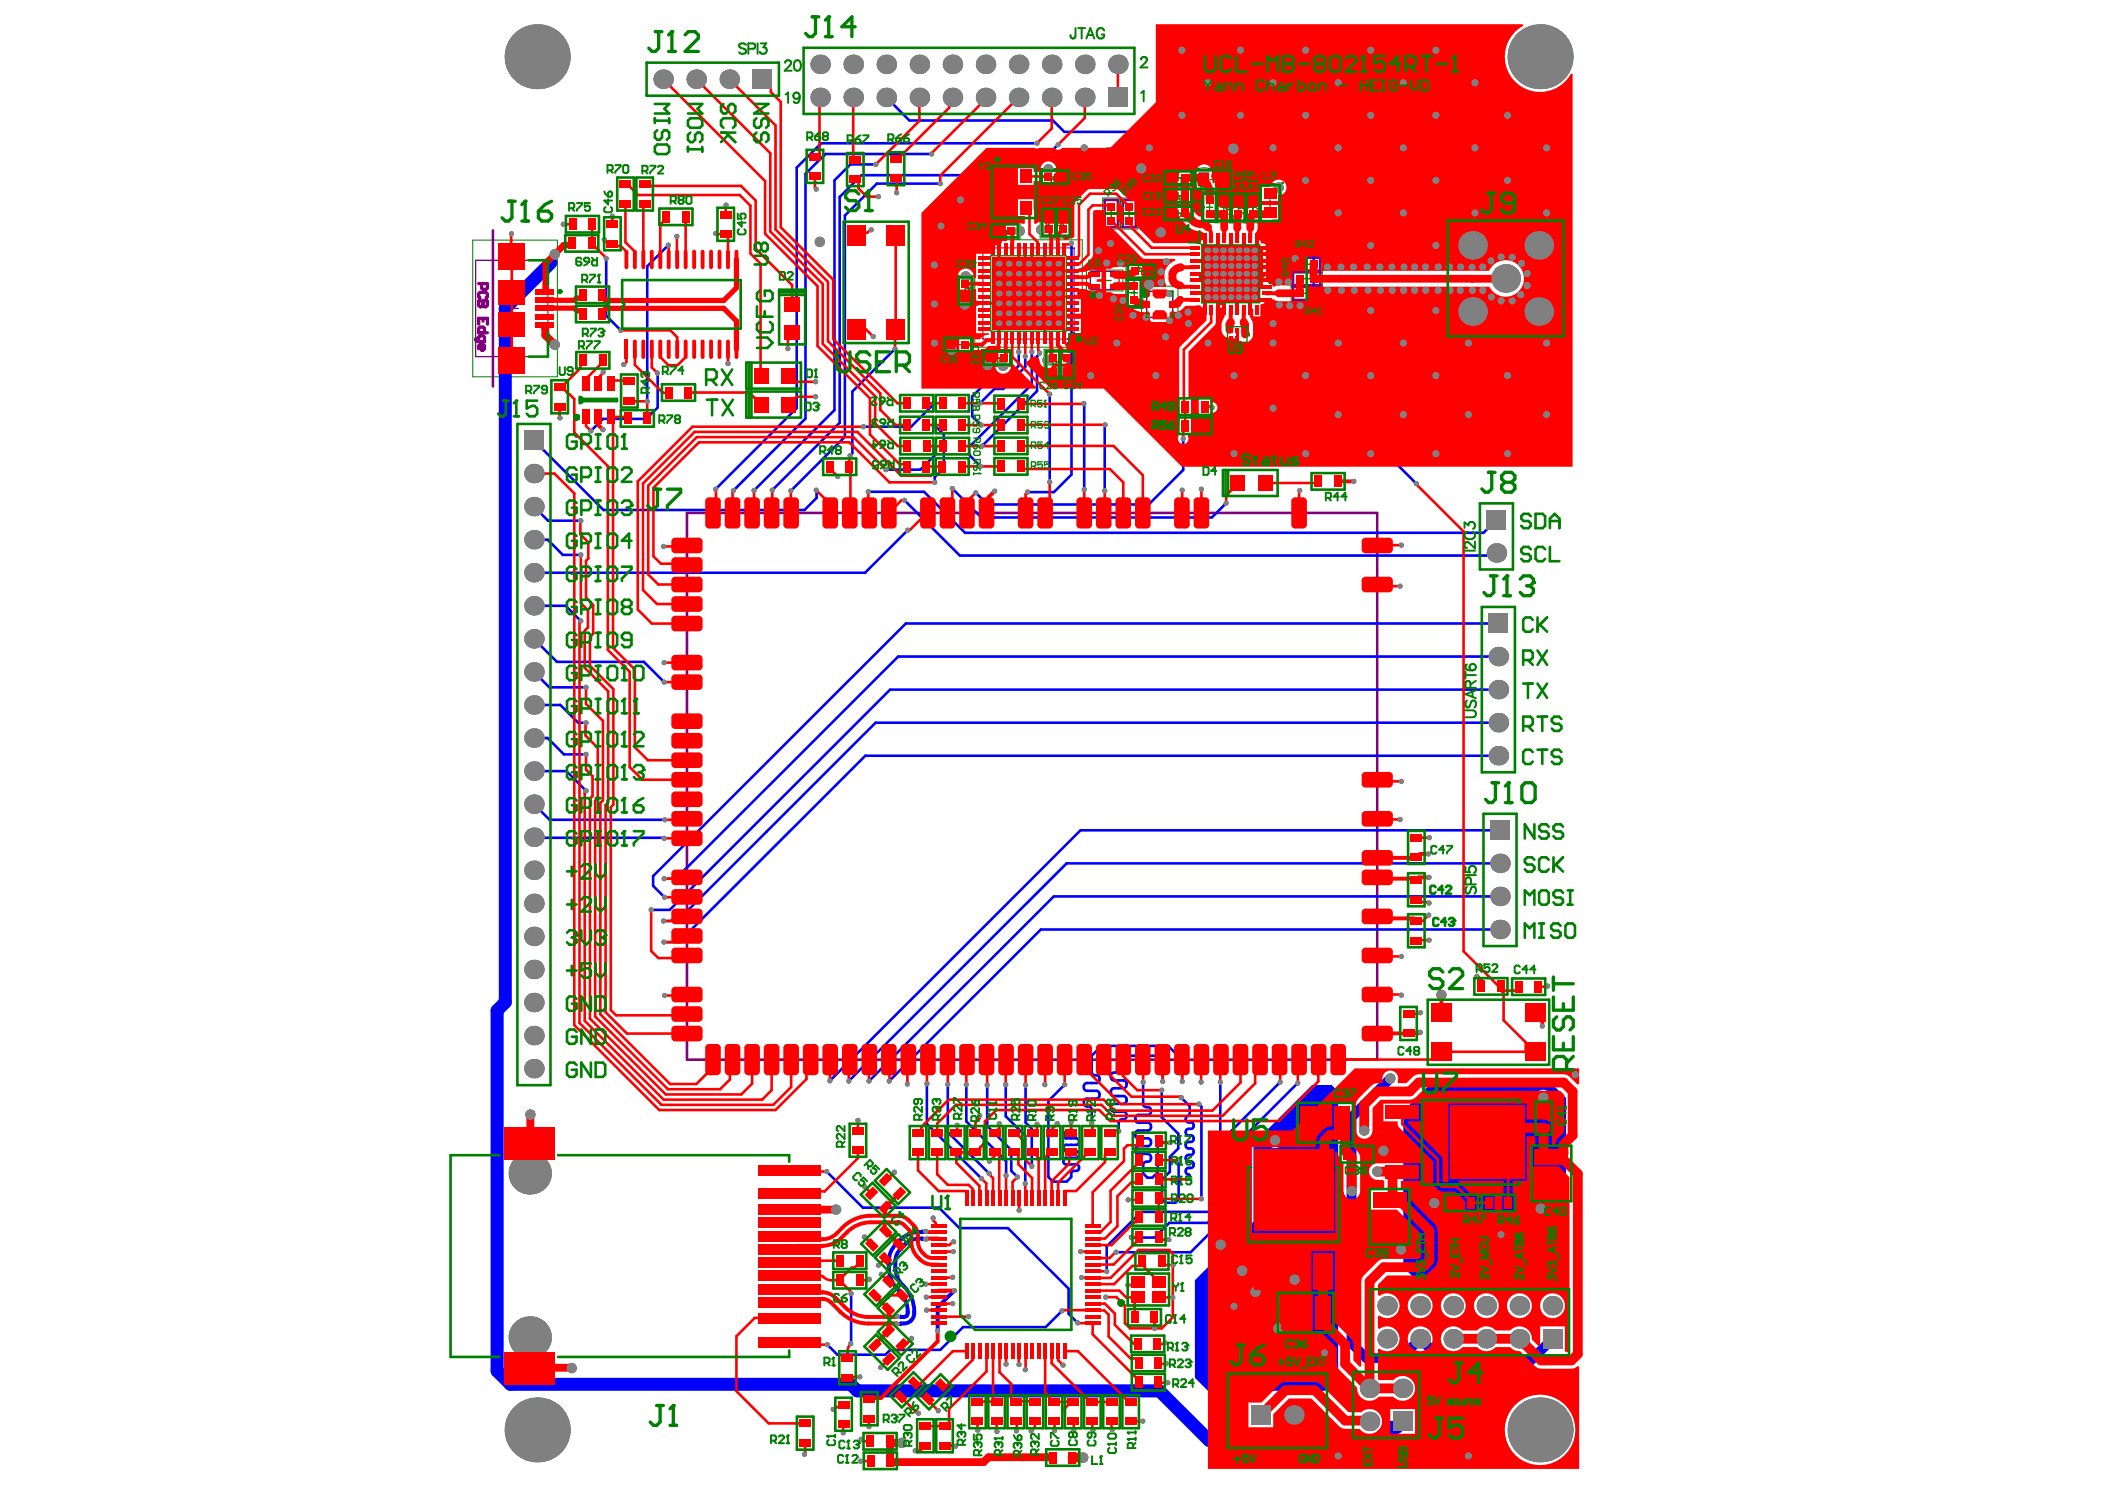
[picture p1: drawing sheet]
<svg xmlns="http://www.w3.org/2000/svg" width="297mm" height="210mm" viewBox="0 0 297 210" stroke-linecap="round" stroke-linejoin="round" font-family="sans-serif">
<g fill="none" stroke="#008000" stroke-width=".14">
<path d="M66.7 33.9h12v19.3h-12zM135 38.8h2.4v4.4h-2.4zM137.6 33.8h15.1v15.2h-15.1zM139.6 31.3h4.3v2.5h-4.3zM141.3 32.5h.9M141.8 32.1v.9M146.7 23.8h4.4v2.4h-4.4zM147.5 31.4h.9M148 30.9v.9M148.4 25h.9M148.9 24.5v.9M149.2 29.2v4.4h-2.4v-4.4h4.5v4.4h-2.5v-4.4"/>
<path d="M149.6 31.4h.9M150 30.9v.9M153.3 38.1h5.2v2.9h-5.2zM155.6 27.9h2.4v4.4h-2.4zM156.3 30.1h1M156.8 29.7v.9M158.1 27.9h2.4v4.4h-2.4zM158.9 39.1h2.4v4.4h-2.4zM158.9 30.1h.9M158.9 37.1h4.4v2.4h-4.4zM159.3 29.7v.9M160.6 38.3h.9"/>
<path d="M161.1 37.8v.9M164 26.4h4.4v2.4h-4.4zM164 23.9h4.4v2.4h-4.4zM164 28.9h4.4v2.4h-4.4zM165.8 27.6h.9M165.8 30.1h.9M165.8 25.1h.9M166.2 27.1v1M166.2 24.6v.9M166.2 29.6v.9M168.4 23.7h5.6v3.3h-5.6zM169.5 27.1h2.4v4.3h-2.4z"/>
<path d="M170.2 29.2h.9M170.7 28.8v.9M170.7 25.3h.9M171.2 24.9v.9M171.5 27h6.5v4.4h-6.5zM172.2 29.2h.9M172.7 28.8v.9M173.5 27v4.4M173.9 27v4.4M174.3 29.2h.9M174.7 28.8v.9M175.6 27v4.4"/>
<path d="M176 27v4.4M176.3 29.2h1M176.8 28.8v.9M177.6 25.9h3.2v5.5h-3.2zM178.8 28.6h.9M179.2 28.2v.9M183.9 37.3h.9M183.9 39.3h1M184.4 36.8v.9M184.4 38.9v.9M186.6 38.1h-4.4v4.5h4.4v-6.5h-4.4v2.4h4.4M133 47.4h4.4v2.4h-4.4z"/>
<path d="M134.7 48.6h.9M135.2 48.2v.9M135.8 41h.9M136.2 40.6v.9M138.5 49.3h4.4v2.4h-4.4zM140.2 50.5h1M140.7 50v1M147.3 49.3h4.5v4.4h-4.5zM148.1 51.5h.9M148.5 51v.9M149.4 49.3v4.4M149.8 49.3v4.4"/>
<path d="M150.1 51.5h1M150.6 51v.9M159.6 41.3h.9M160.1 40.9v.9M161.1 40.4h5.1v5.1h-5.1zM182.2 40.2h4.4M182.2 40.5h4.4M183.9 41.4h1M184.4 40.9v.9"/>
</g>
<path d="M155 39.6h1.8M155.9 38.6v1.9" fill="none" stroke="#008000" stroke-width=".18"/>
<path d="M67.1 36.7h10.2v13.6h-10.2zM138.7 35h12.9v12.8h-12.9zM153.9 38.3h4v2.6h-4zM71.3 43.5h1.9M72.2 42.6v1.8M151.6 46.9l-1 .9" fill="none" stroke="#800080" stroke-width=".18"/>
<g fill="none" stroke="#800080" stroke-width=".37">
<path d="M69.6 32.5v22M135.3 39.1h1.9v3.8h-1.9zM139.8 31.6h3.9v1.9h-3.9zM147 24.1h3.8v1.8h-3.8zM147.1 29.5h1.8v3.8h-1.8zM149.1 29.5h1.9v3.8h-1.9zM155.9 28.2h1.8v3.8h-1.8zM158.4 28.2h1.9v3.8h-1.9zM159.1 39.4h1.9v3.8h-1.9zM159.2 37.3h3.8v1.9h-3.8zM164.3 26.7h3.8v1.8h-3.8zM164.3 24.1h3.9v1.9h-3.9z"/>
<path d="M164.3 29.1h3.9v1.9h-3.9zM168.7 24h5.1v2.7h-5.1zM169.8 27.3h1.8v3.9h-1.8zM171.8 27.3h1.8v3.9h-1.8zM173.8 27.3h1.9v3.9h-1.9zM175.9 27.3h1.8v3.9h-1.8zM177.9 26.1h2.7v5.1h-2.7zM182.5 36.3h3.8v1.9h-3.8zM182.5 38.4h3.8v1.9h-3.8zM133.2 47.7h3.9v1.8h-3.9zM138.8 49.6h3.8v1.8h-3.8zM147.6 49.6h1.9v3.8h-1.9z"/>
<path d="M149.7 49.6h1.8v3.8h-1.8zM182.5 40.4h3.8v1.9h-3.8z"/>
</g>
<path d="M161.8 41.1h3.7v3.7h-3.7z" fill="none" stroke="#800080" stroke-width=".23"/>
<path d="M67.5 40h1.3v.6l-.2 .2h-.4l-.2-.2v-.6M67.8 42.1l-.3-.3v-.4l.3-.2h.8l.2 .2v.4l-.2 .3M68.2 42.5v.6l-.2 .2h-.2l-.3-.2v-.6h1.3" fill="none" stroke="#800080" stroke-width=".47"/>
<circle cx="68.2" cy="42.5" r=".23" fill="#800080"/>
<path d="M67.1 47.8v.2l.2 .2h1.1v-.6l-.2-.2h-.4l-.3 .2v.6M67.5 45.7v-.8h1.3v.8M68 48.6v.8h.2l.2-.2v-.4l-.2-.2h-.4l-.3 .2v.4M68.2 42.5v.6l.2 .2h.2l.2-.2v-.6M68.2 44.9v.4M68.4 46.9v-.6l-.2-.2h-.4l-.3 .2v.6h1.3" fill="none" stroke="#800080" stroke-width=".47"/>
<path d="M156.2 21h1.8v.9l-.3 .3h-.6l-.3-.3v-.9M156.8 21.6l-.6 .6M157.7 22.8l.3 .3v.6l-.3 .4h-.3M168.8 26.6h5M168.8 23.9h5" fill="none" stroke="#008000" stroke-width=".37"/>
<g fill="none" stroke="#008000" stroke-width=".18">
<path d="M147.1 31.2h.1l.6 .6h.2v-.6M147.2 30l-.1-.2v-.3l.1-.2h.6l.2 .2v.3l-.2 .2M147.8 30.3l.2 .1v.3l-.2 .2h-.1l-.6-.6v.6M149.3 30l-.2-.2v-.3l.2-.1h.6l.1 .1v.3l-.1 .2M149.3 31.2l-.2 .1v.4l.2 .1h.3l.1-.1-.1-.5h.4v.6M149.9 30.3l.1 .1v.3l-.1 .2h-.2l-.6-.6v.6M164.8 27.8l-.1-.2h-.3l-.2 .2v.6l.2 .1h.3l.1-.1M164.8 30.2l-.1-.1h-.3l-.2 .1v.6l.2 .2h.3l.1-.2M164.8 25.2l-.1-.1h-.3l-.2 .1v.6l.2 .2h.3l.1-.2M165.1 28.5h.3M165.1 30.2l.2-.1h.3l.2 .1v.2l-.7 .6h.7M165.1 25.2l.2-.1h.3l.2 .1v.2l-.7 .6h.7"/>
<path d="M165.3 27.6h.1M165.3 27.6v.9M165.3 27.6l-.2 .2M166.1 30.2l.1-.1h.3l.2 .1v.2l-.6 .6h.6M166.1 25.2l.1-.1h.3l.2 .1v.6l-.2 .2h-.3l-.1-.2zM166.5 28.1h-.5l-.1-.2 .1-.3h.3l.2 .2v.6l-.2 .1h-.3l-.1-.1M172.7 30.2h.1M172.7 30.2h.9M172.7 30.2l.1 .1M172.7 29l.4 .6M172.8 30.6l-.1 .2v.3l.1 .2h.7l.1-.2v-.3l-.1-.2M173.1 29.1l.4-.1 .1 .1v.3l-.1 .2h-.4z"/>
<path d="M173.6 30v.3M174.9 30.6l-.2 .2v.3l.2 .2h.6l.2-.2v-.3l-.2-.2M175.2 29l-.2-.2-.3 .2v.3l.2 .1 .3-.1M175.2 29l.2-.2 .3 .2v.3l-.2 .1-.3-.1M175.2 29v.3M175.7 29.7v.6l-.7-.6h-.1l-.2 .2v.3l.2 .1M176.8 27.1h.1M176.8 27.1l-.3 .2v.3l.1 .1M176.8 27.1l.1 .2M176.8 30.2h.1M176.8 30.2h.9M176.8 29.6v-.6h.1l.7 .6h.1"/>
<path d="M176.8 30.2l.1 .1M176.9 27.3l.2-.2 .3 .2v.3l-.2 .1M176.9 27.3v.1M176.9 30.6l-.1 .2v.3l.1 .2h.7l.1-.2v-.3l-.1-.2M177.4 28v.6h-.9M177.7 30v.3M148.5 51l.5 .6M148.7 52.9l-.2 .1v.3l.2 .2h.6l.2-.2v-.3l-.2-.1M149 51.2l.3-.2 .2 .2v.3l-.2 .1h-.3zM149.5 52v.6l-.7-.6-.3 .1v.3l.2 .2M150.7 52.9l-.1 .1v.3l.1 .2h.7l.1-.2v-.3l-.1-.1M151.1 51v.6l-.5-.4h.9"/>
<path d="M151.5 52v.6l-.6-.6-.3 .1v.3l.1 .2"/>
</g>
<circle cx="157.4" cy="24.1" r=".18" fill="#008000"/>
<path d="M156.5 22.8l-.3 .3v.6l.3 .4h.3l.3-.4M157.1 23.7l.3 .4M157.1 23.4v.3M157.1 25v.6M157.1 25l-.3-.3h-.3l-.3 .3v.6l.3 .3h.3l.3-.3M157.1 25l.3-.3h.3l.3 .3v.6l-.3 .3h-.3l-.3-.3M171.3 24.4h.6M171.6 24.4v1.9M172.5 24.7l.3-.3h.7l.3 .3v1.3l-.3 .3h-.7l-.3-.3" fill="none" stroke="#008000" stroke-width=".37"/>
<g fill="none" stroke="#008000" stroke-width=".18">
<path d="M180.1 19.2l.2-.2h.6l.2 .2v.3l-.2 .1h-.6l-.2-.1zM180.1 19.9l.5 .6M180.4 18.1h.1M180.4 18.1l-.3 .1v.3l.2 .2M180.4 18.1l.2 .1M180.6 18.2l.2-.1 .3 .1v.3l-.2 .2M180.6 18.2v.2M140.3 32.7l-.1-.2h-.3l-.2 .2v.6l.2 .2h.3l.1-.2M140.6 32.7l.2-.2h.3l.2 .3M141 33h.1M141.1 33l.2 .2-.2 .3h-.3l-.2-.2M141.3 32.8h.1"/>
<path d="M141.3 32.8l-.2 .2M142.2 33h-.6l.4-.5v1M147.5 25.1l-.2-.1h-.3l-.1 .1v.7l.1 .1h.3l.2-.1M147.8 25.1l.1-.1h.3l.2 .3M148.1 25.4h.1M148.2 25.4l.2 .2-.2 .3h-.3l-.1-.1M148.4 25.3h.1M148.4 25.3l-.2 .1M149.3 25h-.6v.4l.4-.1 .2 .1v.4l-.2 .1h-.3l-.1-.1M159.3 39.9l-.2-.1v-.4l.2-.1h.6l.2 .1v.4l-.2 .1M180.1 21l.2-.2h.6l.2 .2v.3l-.2 .1h-.6l-.2-.1zM180.1 26.2l.5 .6"/>
<path d="M180.1 23.3h1M180.1 22.7h1M180.6 20.1l.3-.2 .2 .2v.3l-.2 .1h-.3zM180.6 24.7l.2-.2 .3 .2v.3l-.2 .1-.3-.1M180.6 26.3l.3-.1 .2 .1v.3l-.2 .2h-.3zM180.6 21.8v.6M180.6 22.7v.6M180.6 24.7v.3M180.6 27.1v.6M180.6 24.7l-.2-.2-.3 .2v.3l.2 .1 .3-.1M180.9 25.7h.2v.2h-.2zM181.1 28v.6h-1"/>
<path d="M181.1 23.6h-.5l-.2 .1v.5h.7M133.7 48.8l-.1-.2h-.3l-.2 .2v.6l.2 .1h.3l.1-.1M134.1 48.8l.1-.2h.3l.2 .3M134.4 49.1h.1M134.5 49.1l.2 .1-.2 .3h-.3l-.1-.1M134.7 48.9h.1M134.7 48.9l-.2 .2M135 49.5h.3M135.1 48.6h.1M135.1 48.6v.9M135.1 48.6l-.1 .2M139.3 50.7l-.2-.2h-.3l-.1 .2v.6l.1 .1h.3l.2-.1"/>
<path d="M139.6 50.7l.1-.2h.4l.1 .3M139.9 51h.2M140.1 51l.1 .1-.1 .3h-.4l-.1-.1M140.2 50.8h.1M140.2 50.8l-.1 .2M140.5 50.7l.2-.2h.3l.1 .2v.1l-.6 .6h.6M159.1 41.1v.3M159.1 41.3h1M159.9 40.2l.2 .2v.3l-.2 .1h-.1l-.7-.6v.6M159.9 41.1l.2 .2M160.1 41.3h.1"/>
</g>
<circle cx="171.6" cy="26.3" r=".18" fill="#008000"/>
<path d="M158.7 21h1.9v.9l-.3 .3h-.6l-.4-.3v-.9M159.3 21.6l-.6 .6M160.3 22.8l.3 .3v.6l-.3 .4h-.3M169.5 25.4l-.3 .3v.3l.3 .3h.6l.3-.3v-.3l-.3-.3M169.5 25.4l-.3-.4v-.3l.3-.3h.6l.3 .3v.3l-.3 .4M169.5 25.4h.6M171.9 26l-.3 .3" fill="none" stroke="#008000" stroke-width=".37"/>
<g fill="none" stroke="#008000" stroke-width=".18">
<path d="M171.6 30.6v.7h-.9M171.6 29.7v.6l-.6-.6h-.2l-.1 .2v.3l.1 .1M136.4 42.4l-.2 .2v.3l.2 .2h.6l.1-.2v-.3l-.1-.2M136.5 41.5h.1M136.5 40.6h.1M136.5 40.6l-.3 .2v.3l.2 .1M136.5 41.5l-.3 .2v.3l.2 .1M136.5 41.5l.2 .2M136.5 40.6l.2 .2M136.7 40.8l.1-.2 .3 .2v.3l-.1 .1M136.7 41.7l.1-.2 .3 .2v.3l-.1 .1M136.7 40.8v.1"/>
<path d="M136.7 41.7v.1"/>
</g>
<circle cx="160" cy="24.1" r=".18" fill="#008000"/>
<g fill="none" stroke="#008000" stroke-width=".37">
<path d="M159 24.7l-.3 .3v.6l.3 .3h1.3l.3-.3v-.6l-.3-.3h-.3l-.3 .3v.9M159 22.8l-.3 .3v.6l.3 .4h.3l.4-.4M159.7 23.7l.3 .4M159.7 23.4v.3M175.2 37.3h1l.3-.4v-.6l-.3-.3h-1v1.9M175.8 37.3l.7 .6M178.3 36.9h-1.2l.9-.9v1.9M178.9 36.3l.3-.3h.6l.3 .3v.3l-1.2 1.3h1.2M189.2 40.8h.7M189.6 40.8v1.8M190.8 40.8v1.8l.9-.9h-1.2M192.3 40.8l.6 .6"/>
<path d="M193.5 40.8v1.8h-.9l-.3-.3v-.6l.3-.3h.9"/>
</g>
<path d="M160.7 38h.1M160.7 38l.1 .3h.3l.2-.2M160.8 37.8l-.1 .2M160.8 37.8h.2M161.3 37.5l-.2-.1h-.3l-.1 .1 .1 .3M161.6 37.4h.6l-.6 .6 .1 .3h.3l.2-.2M162.5 37.5l.1-.1h.3l.2 .1v.6l-.2 .2h-.3l-.1-.2" fill="none" stroke="#008000" stroke-width=".18"/>
<circle cx="189.6" cy="42.6" r=".18" fill="#008000"/>
<path d="M175.2 39.3h1l.3-.3v-.6l-.3-.3h-1v1.8M175.9 39.3l.6 .6M178.3 39h-1.2l.9-.9v1.8M178.9 38.4l.3-.3h.6l.3 .3v1.2l-.3 .3h-.6l-.3-.3zM189.9 42.3l-.3 .3" fill="none" stroke="#008000" stroke-width=".37"/>
<path d="M96.9 72.4h97.4v77.1h-97.4z" fill="none" stroke="#800080" stroke-width=".37"/>
<g fill="#00f">
<path d="M176.9 161.3l8.3-8.2h2.7l.9 .9v40.4l-1.8 1.8h-16.5l-1.9-1.8v-13.8l4-4a1 1 0 0 0 .7-.7l3.6-3.6zM178.8 160.9a1.12 1.12 0 0 0 2.2 0 1.12 1.12 0 0 0-2.2 0zM174.2 179.3a1.12 1.12 0 0 0 2.2 0 1.12 1.12 0 0 0-2.2 0zM181.6 180.5a1.12 1.12 0 0 0 2.2 0 1.12 1.12 0 0 0-2.2 0zM176 182.2a1.15 1.15 0 0 0 2.3 0 1.15 1.15 0 0 0-2.3 0zM173.2 184.3a.9 .9 0 0 0 1.8 0 .9 .9 0 0 0-1.8 0zM179.3 187.4a1.12 1.12 0 0 0 2.2 0 1.12 1.12 0 0 0-2.2 0zM186 190.8a.9 .9 0 0 0 1.8 0 .9 .9 0 0 0-1.8 0z"/>
<path d="M198 156.7l4.6-4.6h15.6l2.8 2.8v23.9l-1.8 1.8h-19.3l-1.9-1.8v-1.5a1.1 1.1 0 0 0 .8-1 1.1 1.1 0 0 0-.8-1.1zM216.7 154.8a1.12 1.12 0 0 0 2.2 0 1.12 1.12 0 0 0-2.2 0zM201.3 169.7a1.12 1.12 0 0 0 2.2 0 1.12 1.12 0 0 0-2.2 0zM216.3 170.5a1.12 1.12 0 0 0 2.2 0 1.12 1.12 0 0 0-2.2 0zM210.9 174.2a.9 .9 0 0 0 1.8 0 .9 .9 0 0 0-1.8 0z"/>
</g>
<g fill="none" stroke="#00f" stroke-width=".37">
<path d="M85.1 52.5h.1M85.2 52.5h.1M92.8 52.6v.1M111.2 49.2h.1M82 78.3h.1M82.7 97h.1M75.3 118.1l.1 .1M81.6 102h1.1M82.7 106.4h.1M93.7 118.2v.1M93.6 129.9h2M93.7 132.9h2.1"/>
<path d="M93.7 123.9h1.7"/>
</g>
<path d="M78.3 35.9v.1" fill="none" stroke="#00f" stroke-width=".92"/>
<circle cx="111.2" cy="49.2" r=".18" fill="#00f"/>
<path d="M115.2 69.1v1.1M120.3 64l-.3 .3M116.7 189.7l1.5 1.4M117.6 198.7v.1M117.6 198.8h.1M125.6 190.4l-.7 .7" fill="none" stroke="#00f" stroke-width=".37"/>
<path d="M125.4 177.9v.9M126.3 177.9v.9M127.2 174.8l-.8 .8M127.8 175.5l-.8 .7M126.7 186.8h.3M126.7 181.9l.2 .2M127.2 185.8h.3M127.2 186.7h.3M127.4 181.3l.2 .2M128.1 185v.2M128.6 186.3h.1M129 185v.2" fill="none" stroke="#00f" stroke-width=".55"/>
<circle cx="127" cy="176.2" r=".28" fill="#00f"/>
<path d="M130.2 173.7h.4" fill="none" stroke="#00f" stroke-width=".55"/>
<circle cx="130.7" cy="174.8" r=".28" fill="#00f"/>
<path d="M130.2 174.8h.4" fill="none" stroke="#00f" stroke-width=".55"/>
<g fill="none" stroke="#00f" stroke-width=".37">
<path d="M148.6 17l1.6 1.6M138.4 60h.1M140.3 54.9l-2 2M152.9 56.9l.1 .1M131.9 62.9v1.3M131.9 67.3v.7M136.8 63v1.2M137.7 69.5l1.6 1.7M138.4 65.8h.1M138.6 62.8v.1M150.4 159.7h.4M151.2 158.7v.6"/>
<path d="M152.9 153.2v.2M152.9 155.4v.2M153.4 155h1.3M153.4 156.1h.2M153.4 152.8h1.3M153.4 153.9h1.3M154.1 151v.2M154.1 156.5v.1M154.5 151.7h.2M155.2 152.1v.2M155.4 147.5l-1.3 1.4M142.7 162.2v3"/>
<path d="M150.1 160v.2M150.1 163.7v.2M150.4 164.3h.8M150.4 163.3h.8M150.4 162.4h.8M150.4 161.5h.8M150.4 160.6h.8M151.2 166l-.7 .7h-1.9M152.3 160.9v.2M152.3 162.8v.2M152.3 164.6v.2M156 183h.1"/>
</g>
<circle cx="156" cy="183" r=".18" fill="#00f"/>
<g fill="none" stroke="#00f" stroke-width=".37">
<path d="M125.1 13.7l3.2 3.3h20.3M150.2 18.6h31.1l4.1 4v23.8l4.5 4.5v7.4l10 9.9M85.5 36.5v8l2.1 2.1M94.3 34.6l-3 3v19M123.6 23.2h-3.6l-2.2 2.2v32.5l-11.4 11.3M131.4 21.7h-14.9l-2.8 2.8v34.5l-10.2 10.2M132.7 25.9h-9l-4.5 4.5v31.2l-7.6 7.6M146.3 20.2h-30.4l-3.5 3.5v33.9l-11.4 11.4M149.3 20.4l-3.2 3.2h-5.3l-1.1 1.1h-18.1l-3.1 3.1v31.8l-9.5 9.5M151.2 34.3v32.6l-2.5 2.5h-3.7M92.8 52.7v4.8l-1.6 1.6h-6.1l-1.7 1.7M126.3 49.2l-6 6v8.8"/>
<path d="M131.8 56.9l-3.2 3.3h-6.8M131.9 60l1.3 1.3v4.7l-1.3 1.3M143.8 49.6v2l-2.6 2.5h-2.2l-1.8 1.8v2.8l1.2 1.3M144.7 50.3v1.4l-3.1 3.2h-1.3M145.6 49.6v4.6l-8.8 8.8M146.7 49.8l-.4 .5v4.9l-7.7 7.7M148.1 55.6v12.4M153 57v12.1M155.9 59.9v9.3M75.3 76.1h2l2.1 2.2h2.6M75.3 71.5l2 2h4.7M75.3 62.1l9.9 9.8h28.3l1.7-1.7"/>
<path d="M122.5 69.4h7.9l5.8 5.8h73.1l1.9-1.9M127.6 70.6l7.8 7.8h75.4l.4-.4M128.1 74.8l-6 6h-46.8M131.9 64.2l-2 2.1h-4.9M134.4 68.9l4.1 4.1h32.5l2-2M136.8 64.2l1.6 1.6M167 61.9v4.4l-4.9 4.9h-22.8M75.3 99.4h3.8l2.5 2.6M75.3 94.8l2.2 2.2h5.2M75.3 85.5h4.5l2.2 2.1M75.3 90.1l3.3 3.3h12.3l2.8 2.8M211.4 88h-83.6l-35.6 35.6v1.4l1.6 1.6"/>
<path d="M211.4 97.3h-85.8l-31.1 31.1h-2.6M211.4 92.6h-84.7l-31.3 31.3M75.3 104.1h2l2.3 2.3h3.1M75.3 108.8h4.6l2.8 2.8M75.3 113.4l2.2 2.2h16.3M75.4 118.2h18.3M211.4 101.9h-87.8l-28 28M211.4 106.6h-89.3l-26.3 26.3M211.7 117.1h-59.2l-35.4 35.4M211.7 131.1h-64.8l-21.4 21.4M211.7 126.5h-63l-26.1 26M211.7 121.8h-61.2l-30.7 30.7"/>
<path d="M130.8 152.9v5.7l7.7 7.7M133.7 153v6.7l5.9 5.8M136.4 153v5.2l5.6 5.6v2M139.3 153.1v5.7l3.4 3.4M141.9 153v4.5l2.8 2.7v6.8M144.7 153.1v5.2l.9 .9v5.3M150.2 153l-2.3 2.3v10.7l.7 .7M150.4 159.7l-.3 .1v.2M151.2 159.3l-.2 .3-.2 .1M151.2 158.3v.4M152.9 155.6l.3 .4 .2 .1M152.9 153.4l.3 .4 .2 .1"/>
<path d="M153.4 155h-.2l-.3 .4M153.4 152.8h-.2l-.3 .4M153.6 156.1l.4 .2 .1 .2M154.1 151.2v.3l.4 .2M154.1 148.9v2.1M154.1 156.6v1.9M154.7 151.7h.2l.3 .4M154.7 153.9a.56 .56 0 0 1 .5 .5 .56 .56 0 0 1-.5 .6M155.2 152.3l-.3 .4-.2 .1M155.4 147.5h9.4l2 2v3M161.3 152.6v3.1a.5 .5 0 0 0 .7 .5 .56 .56 0 0 1 .4 .5 .56 .56 0 0 1-.4 .6h-1.4a.56 .56 0 0 0-.4 .5 .56 .56 0 0 0 .4 .6h1.4a.56 .56 0 0 1 .4 .5 .56 .56 0 0 1-.4 .6h-1.4a.56 .56 0 0 0-.4 .5 .56 .56 0 0 0 .4 .6h1.4a.56 .56 0 0 1 .4 .5 .56 .56 0 0 1-.4 .6h-1.4a.56 .56 0 0 0-.4 .5 .56 .56 0 0 0 .4 .6h1.4a.56 .56 0 0 1 .4 .6 .56 .56 0 0 1-.6 .5h-.3l-.2 .4v1.2l.6 .6h.7l.8-.7v-3.9l.3-.3h1.4M163.9 153.8v3.8l2.4 2.3v2.1l-1.2 1.2v2.1l-1.1 1.1v2.8l.4 .5h1.5l.4-.5v-5.6"/>
<path d="M164.1 152.5v-2.8l-.9-.8h-4.8l-.5 .6a.55 .55 0 0 0 .1 .5 .55 .55 0 0 0 .5 .2 .56 .56 0 0 1 .5 .6 .56 .56 0 0 1-.5 .5h-1.3a.56 .56 0 0 0-.4 .6 .56 .56 0 0 0 .4 .5h1.3a.56 .56 0 0 1 .5 .6 .56 .56 0 0 1-.5 .5h-1.3a.56 .56 0 0 0-.4 .6 .56 .56 0 0 0 .4 .5h1.3a.56 .56 0 0 1 .5 .6 .56 .56 0 0 1-.5 .5h-1.3a.56 .56 0 0 0-.4 .6 .56 .56 0 0 0 .4 .5h1.3a.56 .56 0 0 1 .5 .7 .56 .56 0 0 1-.7 .4l-.4 .2v.3v1.2M166.7 154.8l1.2 1.2-.1 1.4a.49 .49 0 0 0-.5 .4 .49 .49 0 0 0 .4 .5h.4a.47 .47 0 0 1 .3 .5 .47 .47 0 0 1-.3 .4h-.4a.47 .47 0 0 0-.4 .5 .47 .47 0 0 0 .4 .5h.4a.47 .47 0 0 1 .3 .4 .47 .47 0 0 1-.3 .5h-.4a.47 .47 0 0 0-.4 .4 .47 .47 0 0 0 .4 .5h.4a.47 .47 0 0 1 .3 .5 .47 .47 0 0 1-.3 .4h-.4a.47 .47 0 0 0-.4 .5 .47 .47 0 0 0 .4 .4h.4a.47 .47 0 0 1 .3 .5 .47 .47 0 0 1-.3 .5h-.4a.49 .49 0 0 0-.4 .5 .49 .49 0 0 0 .5 .4l.1 .5M169.2 155.7l.3 .4v13M172.2 152.6v16.7l-1.7 1.7h-9.5l-4.8 4.8v3.5M180.7 152.6l-7.3 7.3v9.6l-3 3h-5.4l-2.1 2.1h-3.2M183.1 152.8l-8.1 8.1v8.8l-7 6.9h-10.5M116.6 165.3l5.2 5.1h10.7l2.9 2.8h6.8l8.6 8.6v3.5l1.3 1.3M142.7 165.2l.9 .8M150.1 163.9l.1 .3 .2 .1M150.1 160.2l.1 .3 .2 .1M150.4 163.3l-.2 .1-.1 .3M150.4 161.5a.47 .47 0 0 0-.4 .5 .47 .47 0 0 0 .4 .4"/>
<path d="M151.2 164.3h.9l.2 .3M151.2 162.4l.9 .1 .2 .3M151.2 160.6h.9l.2 .3M152.3 164.8l-.2 .3-.6 .1-.3 .2v.6M152.3 163l-.2 .3h-.9M152.3 161.1l-.2 .3-.9 .1M156.2 179.3v.1M156.2 179.3h.1M118.2 191.1h6.7M120.1 182.5l-.1 7M149.9 184.9l-2.3 2.3h-11.7l-3.2 3.2h-7.1"/>
</g>
<path d="M77.7 37.1l-6.4 6.4v97.9l-1.1 1.1v50.9l1.8 1.9h48.1l.9 .9h42.6l7 7h23.8l1.5-1.6v-.3h1.2l.8-.8" fill="none" stroke="#00f" stroke-width="1.8"/>
<g fill="none" stroke="#00f" stroke-width=".55">
<path d="M125.4 178.8a4.4 4.4 0 0 0 1.3 3.1M126.3 178.8a3.5 3.5 0 0 0 1.1 2.5M126.4 175.6a3.2 3.2 0 0 0-1 2.3M127 176.2a2.35 2.35 0 0 0-.7 1.7M130.2 173.7l-.1 .1a4.1 4.1 0 0 0-2.9 1M130.2 174.8a2.68 2.68 0 0 0-2.4 .7M130.6 174.8h.1M130.7 173.7h-.1M126.7 186.8h-.1M126.9 182.1a4.1 4.1 0 0 1 1.2 2.9M127 185.7l.2 .1M127.2 186.7l-.2 .1"/>
<path d="M127.6 181.5a5 5 0 0 1 1.4 3.5M128.1 185.2a.55 .55 0 0 1-.6 .6M129 185.2a1.47 1.47 0 0 1-1.5 1.5M134.7 182.1l-2.4 2.3v3.4"/>
</g>
<path d="M196.2 152.1l-5.5 5.5v31.9l2.1 2.1h4.9l2.7-2.7M200.4 188.9h.1M200.4 188.9l3 2.9h12.7l3-2.9" fill="none" stroke="#00f" stroke-width="1.4"/>
<path d="M78.3 36l-.6 .6v.5" fill="none" stroke="#00f" stroke-width=".92"/>
<g fill="#808080">
<circle cx="167.7" cy="45.6" r=".51"/>
<circle cx="179.6" cy="45.6" r=".51"/>
<circle cx="191" cy="67.9" r=".37"/>
<circle cx="173" cy="71" r=".37"/>
<circle cx="134.4" cy="68.9" r=".37"/>
<circle cx="115.2" cy="69.1" r=".37"/>
<circle cx="180.4" cy="26.5" r=".74"/>
<circle cx="169.9" cy="24.3" r=".74"/>
<circle cx="194.3" cy="165.3" r=".74"/>
<circle cx="180.4" cy="187.4" r=".74"/>
<circle cx="179.9" cy="160.9" r=".74"/>
<circle cx="190.8" cy="168" r=".74"/>
<circle cx="91.3" cy="56.6" r=".37"/>
<circle cx="94.3" cy="34.6" r=".37"/>
<circle cx="165" cy="41.4" r=".51"/>
<circle cx="165" cy="45.2" r=".51"/>
<circle cx="161.7" cy="44.8" r=".51"/>
<circle cx="145.6" cy="164.5" r=".37"/>
<circle cx="79.5" cy="31.6" r=".37"/>
<circle cx="125.2" cy="182.9" r=".37"/>
<circle cx="85.1" cy="60.6" r=".37"/>
<circle cx="85.1" cy="52.5" r=".37"/>
<circle cx="111.2" cy="49.2" r=".37"/>
<circle cx="115.1" cy="53.9" r=".37"/>
<circle cx="115.1" cy="56" r=".37"/>
<circle cx="140.4" cy="69.3" r=".37"/>
<circle cx="217.6" cy="144.7" r=".37"/>
<circle cx="203.4" cy="140.3" r=".74"/>
<circle cx="118" cy="170.6" r=".74"/>
<circle cx="80.7" cy="193" r=".73"/>
<circle cx="74.8" cy="157.2" r=".73"/>
<circle cx="138.2" cy="157.4" r=".37"/>
<circle cx="143.8" cy="170.7" r=".37"/>
<circle cx="152.6" cy="180.2" r=".37"/>
<circle cx="159.2" cy="181.3" r=".37"/>
<circle cx="165.5" cy="178.4" r=".37"/>
<circle cx="165.5" cy="183" r=".37"/>
<circle cx="162.9" cy="187.4" r=".37"/>
<circle cx="156" cy="183" r=".37"/>
<circle cx="152.5" cy="176.6" r=".37"/>
<circle cx="132.4" cy="199" r=".37"/>
<circle cx="117.6" cy="198.8" r=".37"/>
<circle cx="150.2" cy="153" r=".37"/>
<circle cx="82" cy="87.6" r=".37"/>
<circle cx="166.7" cy="154.8" r=".37"/>
<circle cx="169.5" cy="152.6" r=".37"/>
<circle cx="125" cy="66.3" r=".37"/>
<circle cx="91.9" cy="128.4" r=".37"/>
<circle cx="139.3" cy="153.1" r=".37"/>
<circle cx="117.1" cy="152.5" r=".37"/>
<circle cx="197.6" cy="82.7" r=".37"/>
<circle cx="103.5" cy="69.2" r=".37"/>
<circle cx="180.7" cy="152.6" r=".37"/>
<circle cx="172.2" cy="152.6" r=".37"/>
<circle cx="93.6" cy="129.9" r=".37"/>
<circle cx="133.7" cy="153" r=".37"/>
<circle cx="109" cy="69.1" r=".37"/>
<circle cx="93.8" cy="140.4" r=".37"/>
<circle cx="93.6" cy="77.1" r=".37"/>
<circle cx="82" cy="73.5" r=".37"/>
<circle cx="125.5" cy="152.5" r=".37"/>
<circle cx="137.7" cy="69.5" r=".37"/>
<circle cx="93.7" cy="96.2" r=".37"/>
<circle cx="119.8" cy="152.5" r=".37"/>
<circle cx="169.2" cy="155.7" r=".37"/>
<circle cx="148.1" cy="68" r=".37"/>
<circle cx="141.9" cy="153" r=".37"/>
<circle cx="161.3" cy="152.6" r=".37"/>
<circle cx="111.6" cy="69.2" r=".37"/>
<circle cx="145" cy="69.4" r=".37"/>
<circle cx="127.6" cy="70.6" r=".37"/>
<circle cx="136.4" cy="153" r=".37"/>
<circle cx="153" cy="69.1" r=".37"/>
<circle cx="183.4" cy="69.2" r=".37"/>
<circle cx="93.7" cy="118.3" r=".37"/>
<circle cx="82.7" cy="97" r=".37"/>
<circle cx="163.9" cy="153.8" r=".37"/>
<circle cx="197.7" cy="76.9" r=".37"/>
<circle cx="197.7" cy="110.2" r=".37"/>
<circle cx="197.7" cy="140.4" r=".37"/>
<circle cx="131.9" cy="68" r=".37"/>
<circle cx="93.7" cy="93.5" r=".37"/>
<circle cx="147.4" cy="153" r=".37"/>
<circle cx="166.8" cy="69.1" r=".37"/>
<circle cx="122.6" cy="152.5" r=".37"/>
<circle cx="130.8" cy="152.9" r=".37"/>
<circle cx="144.7" cy="153.1" r=".37"/>
<circle cx="183.1" cy="152.8" r=".37"/>
<circle cx="197.6" cy="115.6" r=".37"/>
<circle cx="169.5" cy="69" r=".37"/>
<circle cx="121.8" cy="60.2" r=".37"/>
<circle cx="122.5" cy="69.4" r=".37"/>
<circle cx="155.9" cy="69.2" r=".37"/>
<circle cx="82.7" cy="102" r=".37"/>
<circle cx="166.8" cy="152.5" r=".37"/>
<circle cx="197.7" cy="134.9" r=".37"/>
<circle cx="101" cy="69" r=".37"/>
<circle cx="93.8" cy="126.6" r=".37"/>
<circle cx="128" cy="152.9" r=".37"/>
<circle cx="164.1" cy="152.5" r=".37"/>
<circle cx="128.1" cy="74.8" r=".37"/>
<circle cx="106.4" cy="69.2" r=".37"/>
<circle cx="93.8" cy="115.6" r=".37"/>
<circle cx="93.7" cy="123.9" r=".37"/>
<circle cx="93.7" cy="132.9" r=".37"/>
<circle cx="82" cy="78.3" r=".37"/>
<circle cx="82.7" cy="111.6" r=".37"/>
<circle cx="82.7" cy="106.4" r=".37"/>
<circle cx="222.3" cy="151.6" r=".51"/>
<circle cx="217.4" cy="170.5" r=".74"/>
<circle cx="217.8" cy="154.8" r=".73"/>
<circle cx="195.2" cy="162.3" r=".73"/>
<circle cx="202.4" cy="169.7" r=".74"/>
<circle cx="197.7" cy="176.3" r=".74"/>
<circle cx="182.7" cy="180.5" r=".74"/>
<circle cx="175.3" cy="179.3" r=".74"/>
<circle cx="177.2" cy="182.2" r=".74"/>
<circle cx="211.8" cy="174.2" r=".51"/>
<circle cx="174.1" cy="184.3" r=".51"/>
<circle cx="186.9" cy="190.8" r=".51"/>
<circle cx="188.8" cy="205.4" r=".51"/>
<circle cx="207.2" cy="205.4" r=".51"/>
<circle cx="163.8" cy="32.8" r=".74"/>
<circle cx="122.6" cy="201.2" r=".37"/>
<circle cx="119" cy="202.1" r=".37"/>
<circle cx="121.5" cy="203" r=".37"/>
<circle cx="121.4" cy="206.1" r=".37"/>
<circle cx="134.8" cy="204" r=".37"/>
<circle cx="132.3" cy="187.8" r=".37"/>
<circle cx="134.7" cy="182.1" r=".37"/>
<circle cx="136.7" cy="185.7" r=".37"/>
<circle cx="129.6" cy="199.4" r=".37"/>
<circle cx="145.5" cy="201.8" r=".37"/>
<circle cx="140.7" cy="201.9" r=".37"/>
<circle cx="192.5" cy="159.5" r=".74"/>
<circle cx="149.3" cy="20.4" r=".37"/>
<circle cx="146.3" cy="20.2" r=".37"/>
<circle cx="199.9" cy="68.2" r=".37"/>
<circle cx="102.5" cy="28.9" r=".37"/>
<circle cx="101" cy="32.9" r=".37"/>
<circle cx="86.4" cy="30.5" r=".37"/>
<circle cx="85.3" cy="33.8" r=".37"/>
<circle cx="92.8" cy="52.6" r=".37"/>
<circle cx="83.4" cy="60.8" r=".37"/>
<circle cx="196.2" cy="152.1" r=".74"/>
<circle cx="218.4" cy="139.1" r=".37"/>
<circle cx="201.7" cy="118.2" r=".37"/>
<circle cx="201.7" cy="127.4" r=".37"/>
<circle cx="201.7" cy="132.6" r=".37"/>
<circle cx="200.4" cy="142.9" r=".37"/>
<circle cx="174.1" cy="64" r=".51"/>
<circle cx="184.2" cy="64" r=".51"/>
<circle cx="193.4" cy="64" r=".51"/>
<circle cx="202.6" cy="64" r=".51"/>
<circle cx="212.7" cy="64" r=".51"/>
<circle cx="218.2" cy="58.5" r=".51"/>
<circle cx="207.2" cy="58.5" r=".51"/>
<circle cx="198" cy="58.5" r=".51"/>
<circle cx="188.8" cy="58.5" r=".51"/>
<circle cx="179.6" cy="57.6" r=".51"/>
<circle cx="153" cy="20.9" r=".51"/>
<circle cx="162.2" cy="20.9" r=".51"/>
<circle cx="166.8" cy="7.1" r=".51"/>
<circle cx="166.8" cy="16.3" r=".51"/>
<circle cx="170.5" cy="11.7" r=".51"/>
<circle cx="175" cy="7.1" r=".51"/>
<circle cx="175" cy="16.3" r=".51"/>
<circle cx="179.6" cy="11.7" r=".51"/>
<circle cx="184.2" cy="7.1" r=".51"/>
<circle cx="193.4" cy="7.1" r=".51"/>
<circle cx="202.6" cy="7.1" r=".51"/>
<circle cx="208.1" cy="11.7" r=".51"/>
<circle cx="198" cy="11.7" r=".51"/>
<circle cx="188.8" cy="11.7" r=".51"/>
<circle cx="179.6" cy="20.9" r=".51"/>
<circle cx="184.2" cy="16.3" r=".51"/>
<circle cx="193.4" cy="16.3" r=".51"/>
<circle cx="202.6" cy="16.3" r=".51"/>
<circle cx="212.7" cy="16.3" r=".51"/>
<circle cx="218.2" cy="20.9" r=".51"/>
<circle cx="208.1" cy="20.9" r=".51"/>
<circle cx="198" cy="20.9" r=".51"/>
<circle cx="188.8" cy="20.9" r=".51"/>
<circle cx="131.9" cy="48.4" r=".51"/>
<circle cx="131.9" cy="42.9" r=".51"/>
<circle cx="131.9" cy="37.4" r=".51"/>
<circle cx="132.8" cy="31.9" r=".51"/>
<circle cx="135.5" cy="28.2" r=".51"/>
<circle cx="184.2" cy="25.4" r=".51"/>
<circle cx="218.2" cy="30" r=".51"/>
<circle cx="208.1" cy="30" r=".51"/>
<circle cx="212.7" cy="25.4" r=".51"/>
<circle cx="202.6" cy="25.4" r=".51"/>
<circle cx="193.4" cy="25.4" r=".51"/>
<circle cx="188.8" cy="30" r=".51"/>
<circle cx="198" cy="30" r=".51"/>
<circle cx="202.6" cy="34.6" r=".51"/>
<circle cx="193.4" cy="34.6" r=".51"/>
<circle cx="153.9" cy="53" r=".51"/>
<circle cx="157.6" cy="48.4" r=".51"/>
<circle cx="163.1" cy="53" r=".51"/>
<circle cx="174.1" cy="53" r=".51"/>
<circle cx="184.2" cy="53" r=".51"/>
<circle cx="202.6" cy="43.8" r=".51"/>
<circle cx="193.4" cy="43.8" r=".51"/>
<circle cx="218.2" cy="48.4" r=".51"/>
<circle cx="212.7" cy="53" r=".51"/>
<circle cx="202.6" cy="53" r=".51"/>
<circle cx="193.4" cy="53" r=".51"/>
<circle cx="207.2" cy="48.4" r=".51"/>
<circle cx="198" cy="48.4" r=".51"/>
<circle cx="188.8" cy="48.4" r=".51"/>
<circle cx="179.6" cy="48.4" r=".51"/>
<circle cx="170.5" cy="48.4" r=".51"/>
<circle cx="209.2" cy="41" r=".51"/>
<circle cx="207.8" cy="41" r=".51"/>
<circle cx="206.1" cy="41" r=".51"/>
<circle cx="209.2" cy="37.7" r=".51"/>
<circle cx="207.7" cy="37.7" r=".51"/>
<circle cx="206.1" cy="37.7" r=".51"/>
<circle cx="210.4" cy="36.8" r=".51"/>
<circle cx="211.8" cy="36.2" r=".51"/>
<circle cx="213.4" cy="36.3" r=".51"/>
<circle cx="214.7" cy="37.1" r=".51"/>
<circle cx="215.5" cy="38.6" r=".51"/>
<circle cx="215.5" cy="40.3" r=".51"/>
<circle cx="214.6" cy="41.6" r=".51"/>
<circle cx="213.4" cy="42.4" r=".51"/>
<circle cx="211.8" cy="42.4" r=".51"/>
<circle cx="210.4" cy="41.9" r=".51"/>
<circle cx="163.8" cy="39.9" r=".51"/>
<circle cx="163.8" cy="38.3" r=".51"/>
<circle cx="164.6" cy="36.9" r=".51"/>
<circle cx="167.7" cy="44" r=".51"/>
<circle cx="166.3" cy="44.5" r=".51"/>
<circle cx="181.8" cy="39.8" r=".51"/>
<circle cx="180.5" cy="39.8" r=".51"/>
<circle cx="180.5" cy="43" r=".51"/>
<circle cx="182" cy="43.1" r=".51"/>
<circle cx="183.5" cy="43.1" r=".51"/>
<circle cx="204.6" cy="41" r=".51"/>
<circle cx="202.9" cy="41" r=".51"/>
<circle cx="201.2" cy="41" r=".51"/>
<circle cx="199.6" cy="41" r=".51"/>
<circle cx="198.1" cy="41" r=".51"/>
<circle cx="196.5" cy="41" r=".51"/>
<circle cx="194.8" cy="41" r=".51"/>
<circle cx="204.5" cy="37.7" r=".51"/>
<circle cx="202.9" cy="37.7" r=".51"/>
<circle cx="201.1" cy="37.7" r=".51"/>
<circle cx="199.6" cy="37.7" r=".51"/>
<circle cx="198.1" cy="37.7" r=".51"/>
<circle cx="196.4" cy="37.7" r=".51"/>
<circle cx="194.7" cy="37.7" r=".51"/>
<circle cx="139.3" cy="51.5" r=".74"/>
<circle cx="122.9" cy="32.4" r=".37"/>
<circle cx="123.2" cy="47.5" r=".37"/>
<circle cx="79" cy="59" r=".37"/>
<circle cx="102.7" cy="51.3" r=".37"/>
<circle cx="88" cy="51.4" r=".37"/>
<circle cx="95.5" cy="33.3" r=".37"/>
<circle cx="78.3" cy="48.6" r=".73"/>
<circle cx="126.5" cy="27.2" r=".37"/>
<circle cx="124" cy="27.7" r=".37"/>
<circle cx="115.2" cy="26.7" r=".37"/>
<circle cx="159.2" cy="169.3" r=".37"/>
<circle cx="164.8" cy="195.1" r=".37"/>
<circle cx="150" cy="192.6" r=".37"/>
<circle cx="144.7" cy="193.2" r=".37"/>
<circle cx="143.8" cy="192.5" r=".37"/>
<circle cx="142" cy="192.4" r=".37"/>
<circle cx="113.5" cy="205.1" r=".37"/>
<circle cx="121.1" cy="158.1" r=".37"/>
<circle cx="128.6" cy="188.8" r=".37"/>
<circle cx="122.7" cy="180.5" r=".37"/>
<circle cx="122" cy="174.5" r=".37"/>
<circle cx="131.7" cy="171.8" r=".37"/>
<circle cx="134.6" cy="175.2" r=".37"/>
<circle cx="130.6" cy="181.1" r=".37"/>
<circle cx="130.7" cy="183" r=".37"/>
<circle cx="130.8" cy="184.8" r=".37"/>
<circle cx="122" cy="167.4" r=".37"/>
<circle cx="172.2" cy="175.6" r=".74"/>
<circle cx="135.1" cy="158.7" r=".37"/>
<circle cx="141" cy="158.5" r=".37"/>
<circle cx="146.3" cy="158.6" r=".37"/>
<circle cx="149.2" cy="158.5" r=".37"/>
<circle cx="164.4" cy="189.4" r=".37"/>
<circle cx="164.6" cy="192.3" r=".37"/>
<circle cx="156.9" cy="201.7" r=".37"/>
<circle cx="154.2" cy="201.7" r=".37"/>
<circle cx="151.5" cy="201.7" r=".37"/>
<circle cx="148.8" cy="201.8" r=".37"/>
<circle cx="143.4" cy="201.8" r=".37"/>
<circle cx="138" cy="201.8" r=".37"/>
<circle cx="191" cy="37.7" r=".51"/>
<circle cx="192.9" cy="37.7" r=".51"/>
<circle cx="193.1" cy="41" r=".51"/>
<circle cx="191.1" cy="41" r=".51"/>
<circle cx="159.9" cy="44.5" r=".51"/>
<circle cx="155.2" cy="41.7" r=".51"/>
<circle cx="164.5" cy="47.5" r=".51"/>
<circle cx="155" cy="35.4" r=".51"/>
<circle cx="156.7" cy="34.3" r=".51"/>
<circle cx="156.2" cy="37.1" r=".51"/>
<circle cx="158.1" cy="37.1" r=".51"/>
<circle cx="157.1" cy="42.2" r=".51"/>
<circle cx="158.5" cy="42.4" r=".51"/>
<circle cx="182.8" cy="36.5" r=".51"/>
<circle cx="189.2" cy="37.7" r=".51"/>
<circle cx="187.3" cy="37.7" r=".51"/>
<circle cx="189.3" cy="41" r=".51"/>
<circle cx="187.4" cy="41" r=".51"/>
<circle cx="149.6" cy="52.3" r=".74"/>
<circle cx="162.1" cy="40.1" r=".74"/>
<circle cx="174" cy="21" r=".74"/>
<circle cx="161" cy="23.7" r=".74"/>
<circle cx="136.1" cy="43" r=".74"/>
<circle cx="134.3" cy="49.3" r=".74"/>
<circle cx="115.7" cy="34.1" r=".74"/>
<circle cx="208.4" cy="137.7" r=".37"/>
<circle cx="200.4" cy="145.6" r=".37"/>
<circle cx="201.6" cy="129.1" r=".37"/>
<circle cx="201.7" cy="123.8" r=".37"/>
<circle cx="201.6" cy="120.5" r=".37"/>
<circle cx="151.2" cy="34.3" r=".37"/>
<circle cx="141.6" cy="51.6" r=".74"/>
<circle cx="148.1" cy="55.6" r=".37"/>
<circle cx="146.7" cy="49.8" r=".37"/>
<circle cx="147.8" cy="50.8" r=".74"/>
<circle cx="145.6" cy="49.6" r=".37"/>
<circle cx="144.7" cy="50.3" r=".37"/>
<circle cx="143.8" cy="49.6" r=".37"/>
<circle cx="138.5" cy="60" r=".37"/>
<circle cx="138.4" cy="65.8" r=".37"/>
<circle cx="138.6" cy="62.9" r=".37"/>
<circle cx="138.3" cy="56.9" r=".37"/>
<circle cx="171.1" cy="57.5" r=".37"/>
<circle cx="118.2" cy="67.2" r=".37"/>
<circle cx="120" cy="64.3" r=".37"/>
<circle cx="167" cy="61.9" r=".37"/>
<circle cx="126.3" cy="49.2" r=".37"/>
<circle cx="72.2" cy="33" r=".37"/>
<circle cx="87.6" cy="46.6" r=".37"/>
<circle cx="85.5" cy="36.5" r=".37"/>
<circle cx="130.7" cy="174.8" r=".37"/>
<circle cx="126.6" cy="186.8" r=".37"/>
<circle cx="130.7" cy="173.7" r=".37"/>
<circle cx="126.6" cy="185.7" r=".37"/>
<circle cx="131.8" cy="56.9" r=".37"/>
<circle cx="123.6" cy="23.2" r=".37"/>
<circle cx="132.7" cy="25.9" r=".37"/>
<circle cx="131.4" cy="21.7" r=".37"/>
<circle cx="155.9" cy="59.9" r=".37"/>
<circle cx="152.9" cy="56.9" r=".37"/>
<circle cx="131.9" cy="62.9" r=".37"/>
<circle cx="131.9" cy="60" r=".37"/>
<circle cx="129.1" cy="204.6" r=".37"/>
<circle cx="152.9" cy="205.6" r=".74"/>
<circle cx="150.1" cy="199" r=".37"/>
<circle cx="157.9" cy="159.6" r=".37"/>
<circle cx="159.7" cy="174.6" r=".37"/>
<circle cx="157.5" cy="176.6" r=".37"/>
<circle cx="156.2" cy="179.4" r=".37"/>
<circle cx="154.1" cy="158.5" r=".37"/>
<circle cx="144.7" cy="167" r=".37"/>
<circle cx="151.2" cy="158.3" r=".37"/>
<circle cx="169.5" cy="169.1" r=".37"/>
<circle cx="167.9" cy="166.2" r=".37"/>
<circle cx="166.3" cy="163.6" r=".37"/>
<circle cx="165.1" cy="161.2" r=".37"/>
<circle cx="143.6" cy="166" r=".37"/>
<circle cx="142" cy="165.8" r=".37"/>
<circle cx="139.6" cy="165.5" r=".37"/>
<circle cx="138.5" cy="166.3" r=".37"/>
<circle cx="164.9" cy="174.9" r=".37"/>
<circle cx="161.3" cy="200.5" r=".37"/>
<circle cx="139.6" cy="163.8" r=".37"/>
<circle cx="116.6" cy="165.3" r=".37"/>
<circle cx="152.1" cy="186.6" r=".37"/>
<circle cx="116.7" cy="189.7" r=".37"/>
<circle cx="149.9" cy="184.9" r=".37"/>
<circle cx="121.3" cy="194.2" r=".37"/>
<circle cx="134.4" cy="183.9" r=".37"/>
<circle cx="134.4" cy="180.2" r=".37"/>
<circle cx="134.5" cy="176.6" r=".37"/>
<circle cx="126.2" cy="165.4" r=".37"/>
<circle cx="124" cy="178.5" r=".37"/>
<circle cx="124.4" cy="179.8" r=".37"/>
<circle cx="124.3" cy="192.9" r=".37"/>
<circle cx="127.3" cy="203.5" r=".73"/>
<circle cx="78.3" cy="35.9" r=".74"/>
<circle cx="120" cy="189.5" r=".37"/>
<circle cx="120.1" cy="182.5" r=".37"/>
<circle cx="147.9" cy="23.9" r=".74"/>
<circle cx="136.3" cy="39" r=".74"/>
<circle cx="146.9" cy="32.4" r=".74"/>
<circle cx="143.9" cy="32.6" r=".74"/>
<circle cx="142.3" cy="44.2" r=".41"/>
<circle cx="142.3" cy="37.2" r=".41"/>
<circle cx="146.5" cy="44.2" r=".41"/>
<circle cx="146.5" cy="37.2" r=".41"/>
<circle cx="172.6" cy="40.8" r=".41"/>
<circle cx="172.6" cy="36.4" r=".41"/>
<circle cx="172.6" cy="37.5" r=".41"/>
<circle cx="175.9" cy="40.8" r=".41"/>
<circle cx="175.9" cy="36.4" r=".41"/>
<circle cx="175.9" cy="37.5" r=".41"/>
<circle cx="142.3" cy="38.6" r=".41"/>
<circle cx="142.3" cy="42.8" r=".41"/>
<circle cx="142.3" cy="40" r=".41"/>
<circle cx="142.3" cy="45.6" r=".41"/>
<circle cx="142.3" cy="41.4" r=".41"/>
<circle cx="146.5" cy="38.6" r=".41"/>
<circle cx="146.5" cy="42.8" r=".41"/>
<circle cx="146.5" cy="41.4" r=".41"/>
<circle cx="146.5" cy="40" r=".41"/>
<circle cx="146.5" cy="45.6" r=".41"/>
<circle cx="172.6" cy="38.6" r=".41"/>
<circle cx="172.6" cy="41.9" r=".41"/>
<circle cx="172.6" cy="39.7" r=".41"/>
<circle cx="172.6" cy="35.3" r=".41"/>
<circle cx="175.9" cy="41.9" r=".41"/>
<circle cx="175.9" cy="38.6" r=".41"/>
<circle cx="175.9" cy="39.7" r=".41"/>
<circle cx="175.9" cy="35.3" r=".41"/>
<circle cx="206.2" cy="159.3" r=".73"/>
<circle cx="206.2" cy="161.1" r=".73"/>
<circle cx="206.2" cy="163" r=".73"/>
<circle cx="206.2" cy="164.8" r=".73"/>
<circle cx="209.8" cy="161.1" r=".73"/>
<circle cx="209.8" cy="159.3" r=".73"/>
<circle cx="209.8" cy="164.8" r=".73"/>
<circle cx="209.8" cy="163" r=".73"/>
<circle cx="206.2" cy="157.5" r=".73"/>
<circle cx="209.8" cy="157.5" r=".73"/>
<circle cx="145.1" cy="44.2" r=".41"/>
<circle cx="143.7" cy="44.2" r=".41"/>
<circle cx="140.9" cy="44.2" r=".41"/>
<circle cx="140.9" cy="37.2" r=".41"/>
<circle cx="143.7" cy="37.2" r=".41"/>
<circle cx="145.1" cy="37.2" r=".41"/>
<circle cx="147.9" cy="44.2" r=".41"/>
<circle cx="149.3" cy="44.2" r=".41"/>
<circle cx="147.9" cy="37.2" r=".41"/>
<circle cx="149.3" cy="37.2" r=".41"/>
<circle cx="170.4" cy="40.8" r=".41"/>
<circle cx="173.7" cy="40.8" r=".41"/>
<circle cx="171.5" cy="40.8" r=".41"/>
<circle cx="174.8" cy="40.8" r=".41"/>
<circle cx="170.4" cy="37.5" r=".41"/>
<circle cx="170.4" cy="36.4" r=".41"/>
<circle cx="171.5" cy="37.5" r=".41"/>
<circle cx="171.5" cy="36.4" r=".41"/>
<circle cx="173.7" cy="36.4" r=".41"/>
<circle cx="174.8" cy="36.4" r=".41"/>
<circle cx="174.8" cy="37.5" r=".41"/>
<circle cx="173.7" cy="37.5" r=".41"/>
<circle cx="186.2" cy="171.5" r=".73"/>
<circle cx="184.4" cy="171.5" r=".73"/>
<circle cx="182.5" cy="171.5" r=".73"/>
<circle cx="180.7" cy="171.5" r=".73"/>
<circle cx="178.9" cy="171.5" r=".73"/>
<circle cx="184.4" cy="167.9" r=".73"/>
<circle cx="186.2" cy="167.9" r=".73"/>
<circle cx="178.9" cy="167.9" r=".73"/>
<circle cx="180.7" cy="167.9" r=".73"/>
<circle cx="182.5" cy="167.9" r=".73"/>
<circle cx="75.3" cy="146.1" r="1.38"/>
<circle cx="75.3" cy="150.7" r="1.38"/>
<circle cx="75.3" cy="132.1" r="1.38"/>
<circle cx="75.3" cy="136.8" r="1.38"/>
<circle cx="75.3" cy="118.1" r="1.38"/>
<circle cx="75.3" cy="122.8" r="1.38"/>
<circle cx="75.3" cy="99.4" r="1.38"/>
<circle cx="75.3" cy="104.1" r="1.38"/>
<circle cx="75.3" cy="108.8" r="1.38"/>
<circle cx="75.3" cy="90.1" r="1.38"/>
<circle cx="75.3" cy="85.5" r="1.38"/>
<circle cx="75.3" cy="94.8" r="1.38"/>
<circle cx="75.3" cy="76.1" r="1.38"/>
<circle cx="75.3" cy="71.5" r="1.38"/>
<circle cx="93.6" cy="11.2" r="1.38"/>
<circle cx="98.2" cy="11.2" r="1.38"/>
<circle cx="120.4" cy="9.1" r="1.38"/>
<circle cx="125.1" cy="9.1" r="1.38"/>
<circle cx="120.4" cy="13.7" r="1.38"/>
<circle cx="125.1" cy="13.7" r="1.38"/>
<circle cx="143.7" cy="38.6" r=".41"/>
<circle cx="145.1" cy="38.6" r=".41"/>
<circle cx="143.7" cy="42.8" r=".41"/>
<circle cx="145.1" cy="42.8" r=".41"/>
<circle cx="145.1" cy="40" r=".41"/>
<circle cx="143.7" cy="40" r=".41"/>
<circle cx="140.9" cy="40" r=".41"/>
<circle cx="140.9" cy="38.6" r=".41"/>
<circle cx="145.1" cy="45.6" r=".41"/>
<circle cx="143.7" cy="45.6" r=".41"/>
<circle cx="140.9" cy="45.6" r=".41"/>
<circle cx="140.9" cy="42.8" r=".41"/>
<circle cx="140.9" cy="41.4" r=".41"/>
<circle cx="143.7" cy="41.4" r=".41"/>
<circle cx="145.1" cy="41.4" r=".41"/>
<circle cx="143.7" cy="13.7" r="1.38"/>
<circle cx="143.7" cy="9.1" r="1.38"/>
<circle cx="139.1" cy="13.7" r="1.38"/>
<circle cx="139.1" cy="9.1" r="1.38"/>
<circle cx="134.4" cy="13.7" r="1.38"/>
<circle cx="134.4" cy="9.1" r="1.38"/>
<circle cx="147.9" cy="38.6" r=".41"/>
<circle cx="147.9" cy="40" r=".41"/>
<circle cx="147.9" cy="41.4" r=".41"/>
<circle cx="147.9" cy="42.8" r=".41"/>
<circle cx="149.3" cy="38.6" r=".41"/>
<circle cx="149.3" cy="40" r=".41"/>
<circle cx="149.3" cy="41.4" r=".41"/>
<circle cx="149.3" cy="42.8" r=".41"/>
<circle cx="149.3" cy="45.6" r=".41"/>
<circle cx="147.9" cy="45.6" r=".41"/>
<circle cx="148.4" cy="9.1" r="1.38"/>
<circle cx="148.4" cy="13.7" r="1.38"/>
<circle cx="157.7" cy="9.1" r="1.38"/>
<circle cx="153.1" cy="13.7" r="1.38"/>
<circle cx="153.1" cy="9.1" r="1.38"/>
<circle cx="173.7" cy="38.6" r=".41"/>
<circle cx="171.5" cy="38.6" r=".41"/>
<circle cx="170.4" cy="38.6" r=".41"/>
<circle cx="174.8" cy="41.9" r=".41"/>
<circle cx="173.7" cy="41.9" r=".41"/>
<circle cx="171.5" cy="41.9" r=".41"/>
<circle cx="170.4" cy="41.9" r=".41"/>
<circle cx="170.4" cy="39.7" r=".41"/>
<circle cx="171.5" cy="39.7" r=".41"/>
<circle cx="173.7" cy="39.7" r=".41"/>
<circle cx="174.8" cy="39.7" r=".41"/>
<circle cx="174.8" cy="38.6" r=".41"/>
<circle cx="170.4" cy="35.3" r=".41"/>
<circle cx="171.5" cy="35.3" r=".41"/>
<circle cx="173.7" cy="35.3" r=".41"/>
<circle cx="174.8" cy="35.3" r=".41"/>
<circle cx="186.2" cy="166" r=".73"/>
<circle cx="184.4" cy="166" r=".73"/>
<circle cx="182.5" cy="166" r=".73"/>
<circle cx="180.7" cy="166" r=".73"/>
<circle cx="178.9" cy="166" r=".73"/>
<circle cx="180.7" cy="169.7" r=".73"/>
<circle cx="182.5" cy="169.7" r=".73"/>
<circle cx="184.4" cy="169.7" r=".73"/>
<circle cx="186.2" cy="169.7" r=".73"/>
<circle cx="178.9" cy="169.7" r=".73"/>
<circle cx="197.9" cy="195.8" r="1.38"/>
<circle cx="193.3" cy="195.8" r="1.38"/>
<circle cx="200.4" cy="188.9" r="1.38"/>
<circle cx="195.7" cy="188.9" r="1.38"/>
<circle cx="200.4" cy="184.2" r="1.38"/>
<circle cx="195.7" cy="184.2" r="1.38"/>
<circle cx="209.7" cy="188.9" r="1.38"/>
<circle cx="214.4" cy="188.9" r="1.38"/>
<circle cx="209.7" cy="184.2" r="1.38"/>
<circle cx="219.1" cy="184.2" r="1.38"/>
<circle cx="214.4" cy="184.2" r="1.38"/>
<circle cx="211.7" cy="159.3" r=".73"/>
<circle cx="211.7" cy="161.1" r=".73"/>
<circle cx="211.7" cy="163" r=".73"/>
<circle cx="211.7" cy="164.8" r=".73"/>
<circle cx="208" cy="164.8" r=".73"/>
<circle cx="208" cy="163" r=".73"/>
<circle cx="208" cy="161.1" r=".73"/>
<circle cx="208" cy="159.3" r=".73"/>
<circle cx="211.7" cy="131.1" r="1.38"/>
<circle cx="211.7" cy="121.8" r="1.38"/>
<circle cx="211.4" cy="106.6" r="1.38"/>
<circle cx="211.4" cy="101.9" r="1.38"/>
<circle cx="211.4" cy="92.6" r="1.38"/>
<circle cx="211.2" cy="78" r="1.38"/>
<circle cx="217.1" cy="43.9" r="2.02"/>
<circle cx="217.1" cy="34.6" r="2.02"/>
<circle cx="75.3" cy="141.4" r="1.38"/>
<circle cx="75.3" cy="80.8" r="1.38"/>
<circle cx="75.3" cy="113.4" r="1.38"/>
<circle cx="75.3" cy="127.4" r="1.38"/>
<circle cx="75.3" cy="66.8" r="1.38"/>
<circle cx="182.6" cy="199.6" r="1.38"/>
<circle cx="193.3" cy="200.5" r="1.38"/>
<circle cx="211.7" cy="157.5" r=".73"/>
<circle cx="208" cy="157.5" r=".73"/>
<circle cx="211.4" cy="97.3" r="1.38"/>
<circle cx="211.7" cy="126.5" r="1.38"/>
<circle cx="212.5" cy="39.3" r="2.02"/>
<circle cx="177" cy="40.8" r=".41"/>
<circle cx="177" cy="36.4" r=".41"/>
<circle cx="177" cy="37.5" r=".41"/>
<circle cx="74.8" cy="165.5" r="2.98"/>
<circle cx="115.7" cy="9.1" r="1.38"/>
<circle cx="129.7" cy="9.1" r="1.38"/>
<circle cx="115.7" cy="13.7" r="1.38"/>
<circle cx="129.7" cy="13.7" r="1.38"/>
<circle cx="102.9" cy="11.2" r="1.38"/>
<circle cx="177" cy="38.6" r=".41"/>
<circle cx="177" cy="39.7" r=".41"/>
<circle cx="177" cy="41.9" r=".41"/>
<circle cx="177" cy="35.3" r=".41"/>
<circle cx="205.1" cy="188.9" r="1.38"/>
<circle cx="205.1" cy="184.2" r="1.38"/>
<circle cx="207.8" cy="43.9" r="2.02"/>
<circle cx="207.8" cy="34.6" r="2.02"/>
<circle cx="74.8" cy="188.7" r="2.98"/>
<circle cx="217.3" cy="201.7" r="4.6"/>
<circle cx="217.3" cy="8" r="4.6"/>
<circle cx="75.8" cy="201.7" r="4.6"/>
<circle cx="75.8" cy="8" r="4.6"/>
</g>
<g fill="#808080">
<path d="M74 60.8h2.7v2.7h-2.7z" fill-rule="evenodd"/>
<path d="M106.2 9.8h2.8v2.7h-2.8z" fill-rule="evenodd"/>
<path d="M156.4 12.4h2.7v2.7h-2.7z" fill-rule="evenodd"/>
<path d="M217.7 187.5h2.8v2.7h-2.8z" fill-rule="evenodd"/>
<path d="M210.3 115.8h2.7v2.7h-2.7z" fill-rule="evenodd"/>
<path d="M210.1 86.6h2.7v2.7h-2.7z" fill-rule="evenodd"/>
<path d="M209.8 72h2.7v2.7h-2.7z" fill-rule="evenodd"/>
<path d="M196.6 199.1h2.7v2.8h-2.7z" fill-rule="evenodd"/>
<path d="M176.5 198.2h2.8v2.8h-2.8z" fill-rule="evenodd"/>
</g>
<g fill="#f00">
<path d="M168.2 26.1h.7v.4h.6a3.4 3.4 0 0 1 .2 1.8l.2 .7 .1 .2-.3 .6v.6a.45 .45 0 0 1-.7 0l-.7-.7z"/>
<path d="M162.6 44.2l.5-.4h1.1l.5 .4v.8h-2.1z"/>
<path d="M162.6 40.8h2.1v.9l-.5 .4h-1.1l-.5-.4z"/>
<path d="M140 36.3h10.3v10.2h-10.3z"/>
<path d="M170.5 159.5h11.9l1.3-1.3 .2 .1a.68 .68 0 0 0 .7 .7 .68 .68 0 0 0 .7-.7 .68 .68 0 0 0-.8-.6l-.1-.2 6.8-6.8h31.6v2.2l-.2 .1-1.1-1.1-.4-.3-.5-.1h-20.4l-.4 .1-.4 .3-.9 .9h-1.2l-.1-.2a1.12 1.12 0 0 0-1-1.6 1.12 1.12 0 0 0-1 1.6l-.1 .2-1.2 .1-.4 .2-1.8 1.9-.3 .4-.1 .4v3.7a1.17 1.17 0 0 0 1.2 1.1 1.17 1.17 0 0 0 1.2-1.1v-3.2l1.1-1.2h4.1l.5-.1 1.3-1.1h19.5l.5 .6v5.2l-1.2 1.3v.8h-.5l-.1-3.5h-.2l-.4-.3-.5-.1h-2.4v-2.2h-11v10.9l-.1 .2h-.6l-.2-.2v-3l-.1-.5-4.7-4.7 .1-.2h1.7v-2.5h-5.3v2.5h2l.1 .6 .1 .2 4.8 4.8v3.1a1.64 1.64 0 0 0 1.2 1.2h1.9l1.5 1.4v1.3h1.6v-.5h.8v.5h1.7v-2.2h-1.7v.4h-.8v-.4h-.7l-1.9-1.8 .1-.2h6.3v2h-.2v2.2h1.6v-2.2h-.1v-2h1.9v-6.3h1.3v1.5h-.4v2.7h3.6l1.6 1.6v24.4l-.2 .2h-.3l-.2-.1v-3.5h-3.5v2.7l-.2 .1-.9-1a1.75 1.75 0 0 0-1.1-1.7 1.75 1.75 0 0 0-2 .5h-2.1a1.73 1.73 0 0 0-2.6 0h-2a1.75 1.75 0 0 0-2.6-.1 1.75 1.75 0 0 0 0 2.5 1.75 1.75 0 0 0 2.6-.1h2a1.73 1.73 0 0 0 2.6 0h2.1a1.66 1.66 0 0 0 1.4 .6l2.1 2.1 .4 .3 .5 .1h4.3l.4-.1 .4-.3 .2 .1v14.4h-52.3zM193.5 164.4a1.18 1.18 0 0 0-.2 1.3 1.18 1.18 0 0 0 1.1 .7h.8v.2h.1v1.3h-1.9v2.7h3.7l3.4 3.5v3.3l-.2 .2h-5l-.5 .1-.4 .2-2 2-.2 .4-.1 .5v11.9l-.2 .1-.9-.9v-2.3l-.1-.4-.3-.4-2.6-2.6v-3.7h-.1v-.3h.5v-5.7h-3.3v5.7h.4v.3h-.3v5.3h1.1l2.3 2.3v2.3l.1 .4 .3 .4 2.5 2.6a1.75 1.75 0 0 0 1.1 1.7 1.75 1.75 0 0 0 2-.5h2a1.76 1.76 0 0 0 2.6 .1 1.76 1.76 0 0 0 0-2.5 1.76 1.76 0 0 0-2.6 .1h-2l-.2-.2v-4.2l.3-.1a1.75 1.75 0 0 0 2.3-.2 1.75 1.75 0 0 0 0-2.3 1.75 1.75 0 0 0-2.3-.2l-.3-.1v-1.7l.3-.1a1.75 1.75 0 0 0 2.3-.2 1.75 1.75 0 0 0 0-2.4 1.75 1.75 0 0 0-2.3-.2l-.3-.1v-1.5l1.4-1.3h5a2.81 2.81 0 0 0 2.1-2.1v-4.2l-.1-.5-.3-.4-3.7-3.7v-1.1h-1.1v-1.3h2.8v-2.5h-5.3a2.16 2.16 0 0 0-1.7 .3zM176.7 161.8v12.1h11.7v-11.4l.3-.1v.4l.6 .7v.4h.3v4.1a1.17 1.17 0 0 0 1.2 1.2 1.17 1.17 0 0 0 1.1-1.2v-4.7l-.1-.5-.8-1v-2.6l-.2-.7v-2.8h-2.8v3.2h-.3a2.54 2.54 0 0 0-2 2.9zM217.3 184.2a1.76 1.76 0 0 0 3.5 0 1.76 1.76 0 0 0-3.5 0zM212.6 184.2a1.8 1.8 0 0 0 3.6 0 1.8 1.8 0 0 0-3.6 0zM208 184.2a1.76 1.76 0 0 0 3.5 0 1.76 1.76 0 0 0-3.5 0zM203.3 184.2a1.76 1.76 0 0 0 3.5 0 1.76 1.76 0 0 0-3.5 0zM198.6 184.2a1.8 1.8 0 0 0 3.6 0 1.8 1.8 0 0 0-3.6 0zM198.6 188.9a1.8 1.8 0 0 0 3.6 0 1.8 1.8 0 0 0-3.6 0zM196.2 198.8v3.5h3.5v-3.5zM176.2 197.9v3.4h3.5v-1.8l2.2-2.2h3.1l4 3.9 .4 .3 .4 .1h2.1a1.75 1.75 0 0 0 2.5 .3 1.75 1.75 0 0 0 .2-2.5 1.75 1.75 0 0 0-2.5-.2h-1.8l-3.9-3.9-.4-.3-.5-.1h-4.1l-.4 .1-.4 .3-2.6 2.6zM212.3 201.7a5 5 0 0 0 10 0 5 5 0 0 0-10 0z"/>
<path d="M130 30l9.2-9.1h6.8a.66 .66 0 0 0 .7 0h2a.72 .72 0 0 0 1.2 0h6.8l6.4-6.5v-11h51.8v.2a5 5 0 0 0-1.1 7.9 5 5 0 0 0 7.9-1.1h.2v55.4h-55.1l-11-11h-7.5l-3.6-3.6 .1-.2a.7 .7 0 0 0 .6-.7h.5l.2-.1 .6 .6a1.12 1.12 0 0 0 .9 1.1 1.12 1.12 0 0 0 1.2-.6h.5l.3-.1 .4 .1h1.4v-1.6h-.9a1.07 1.07 0 0 0-.3-1.1l.1-.2a.63 .63 0 0 0 .5-.9v-.5h1.7v-2h-1.9v-.8h1.9v-2h-.2l-.2-.2v-.4l-.2-.2 .2-.5 .2-.1h.9v.1l.8 .2 .8-.2h.6v-1.2h-.6l-.1-.2 .2-.1h.5v-1.2h-.6l-.8-.2-.8 .2v.2h-.9l-.2-.3 .2-.3h.2l.3-.2 1.4-1.4v-6.4l.3-.2h1.5v.3h1.6v-1.2l.2-.1 .7 .7v.6h1.6v-1.5h-.6l-1.7-1.7h-4.2l-1.9 1.9-.1 4.8-.2 .2a.68 .68 0 0 0-.8 .2h-.3l-.2-.1-.1-.3 .3-.3h.5v-1.5h-1.6v.4l-.1 .2-.3-.1v-.5h-1.2a1.08 1.08 0 0 0-1.4 0l-.3-.1-.1-3.4h-2.2v2.4h1v1l-.2 .1a1.05 1.05 0 0 0-1.2 .2h-1.3v1.5h.2v.7h-.7v.3l-.4 .1a.71 .71 0 0 0-.7 .7v.8l-.4-.1h-2.2v3.4h-.2l-.1-.1a1.11 1.11 0 0 0-1.5-1.2 1.11 1.11 0 0 0-.5 1.8v1.1h2.3v1.6h.3a.58 .58 0 0 1 0 .7h-.3v3.9h1.8v.2a1.19 1.19 0 0 0-1.2 .7l-3-.1v1.6h3.3l.3-.1 .6-.5h1.1l.1-.3 .1-.1h.2l.2 .1v1.2h-.3v1a1.11 1.11 0 0 0 .3 2 1.11 1.11 0 0 0 1.4-1.3l.2-.1 3.4 3.3-.1 .2h-16.1zM143.6 23.7v2.4h2.2v-.6h1.3v.3h1.6v-1.1a1.11 1.11 0 0 0-.4-1.9 1.11 1.11 0 0 0-1.5 1.3l-.1 .1h-.9v-.5zM178.1 26.3v2.1h2.3v-.8a1.12 1.12 0 0 0 1.2-1 1.12 1.12 0 0 0-1-1.2 1.12 1.12 0 0 0-1.3 .9zM156 30.3v1.6h.7l4.4 4.4 .5 .2h4.2l.1 .3-.4 .1a2.43 2.43 0 0 0-.9 3.3l-.2 .2-1.9 .1-.2 .2v1l-.2 .2-.9-.1v-4.6h-2.2v.3l-.1 .2h-1.5l-.6 .2h-.7v3.3h.7l.6 .3h1.6v1.9h.6a2.87 2.87 0 0 0 1.9 .6l.6-.1 .2 .3v1l.2 .2h2.2a.37 .37 0 0 0 .3-.4v-.8l.2-.3h1.1l1-.8h2.1l.2 .3h.5l.2 .2v1.6l-3.9 3.9v9.4h.2v.5h-.2l-.1 2.6a.75 .75 0 0 0 .7 1 .75 .75 0 0 0 .6-1.1v-.3h.5v-2.2h-.2v-.5h.2v-2.2h-.4v-6.7l3.8-3.9 .1-2.1 .2-.2h.9l.1 .2v1.1l-.2 .4a1.92 1.92 0 0 0 .2 2.3v.1l.7 .2 .5-.1 .3 .2 .4 .1v.2h.3l.3 .1a1.12 1.12 0 0 0 1.5-1v-1.4l-.1-.5-.3-.6-.1-1.1 .2-.2h.2l.1 .2v1h1.1v-1.6l.4-.2 .2-.5 .1-.1h1.1l.3 .2 .4 .1 4.1-.1v-2h25.7v.2a2.59 2.59 0 0 0 4 .6 2.59 2.59 0 0 0-.2-4 2.59 2.59 0 0 0-3.9 1h-23.6l-.1-2h-2.1l-.1 2.1h-1.9v1.9h-1.9l-.6 .3-.2-.1-.1-.2a.64 .64 0 0 0-.6-.4l-.3-.2v-4.9a.55 .55 0 0 0-.6-.4l-.1-.2a.5 .5 0 0 0-.6-.3l-.1-.1v-.8l.2-.3 .1-.4v-1a4.1 4.1 0 0 0 2-.2h.9v-2.1h-2.3v.3a3.1 3.1 0 0 0-2.1 .2l-.2 .3h-.2l-.1-.3h-.1a.97 .97 0 0 0-1.3 0h-.1l-.2 .3h-.2l-.1-.3-.4-.1-1.5-.1-.1-.2a4.5 4.5 0 0 0-.6-4v-.3a1.11 1.11 0 0 0-.6-1.5 1.11 1.11 0 0 0-1.5 .8l-2 .1-.4 .2-.2 .8v5l.1 .4 .1 .4h.2l.9 1a3.2 3.2 0 0 0 2.1 .8 .74 .74 0 0 1 .4 1.1 .47 .47 0 0 0-.6 .4l-.1 .2-.7-.1h-5.8l-2.5-2.5v-.6l-.2-.2v-.7h-1.6v1.3l-.2 .1-.7-.7v-.7zM169.2 56.3v2.2h1.6l.2-.3a.77 .77 0 0 0 .8-.8 .77 .77 0 0 0-1-.7v-.4z"/>
</g>
<g fill="none" stroke="#f00" stroke-width=".37">
<path d="M72.1 36.1l.1 .1M72.2 33h-.1M79.6 31.6h.1M80.8 31.6h-1.3M83.6 31.6v2.6l-.1 .1M85.3 33.8l.5 .5h.6l.4 .4h.8M85.5 36.4v.1M88.3 28.7v.1M89.6 35.5v1.1M91 28.7l-.2 .2M91.2 26h-.2l.2 .2M94 30.6v.3"/>
<path d="M94.3 34.6h.1M94.4 36.6h.1M95.5 36.6h.1M72.2 45.7l.2 .2M72.4 46.6l-.2 .2M77 45.8l-.1 .1M79 58.9v.1M79 54.6h.2l1.2 1M82.3 50.8l-.4 .4v.7M82.7 58.8v1.3l.7 .7M85 50.8v.3M85.1 52.5v.1"/>
<path d="M86.2 58.8l.3 .3M88.8 56.5l.1 .1h2.4M91.3 59h.1M93.2 50.4l1.1 1.1h1.3M94.4 55.4h-.9M94.6 46.6l1 1v1.7M82 73.5l-.1 1.9M83 76.5v2.3l-.3 .3M93.3 79.5h1.9M82 87.6l-.2 .2M82 85.1l1 1M82.7 84.3l1 1"/>
<path d="M83 88.5l-.5 .5M83.7 89.4l-.5 .5M93.7 93.5h1.5M82.6 103.8l1.7 1.7M82.7 111.6l-.2 .2M82.7 106.4v2.2l.9 .9M82.7 102h-.1M83.6 112.3l-.4 .4M84.3 112.6l-.3 .4M95.7 129.3l-.2-.1-.8 .7h-1.1M96.9 134.8l-.3 .3M96.9 126.5v.1"/>
<path d="M96.9 123.8l-.1 .1M96.9 140.3l-.1 .1"/>
</g>
<path d="M74.8 161.2v.1M74.9 192.9l-.1 .2" fill="none" stroke="#f00" stroke-width="1.1"/>
<path d="M76.9 43.5h.1M81.4 43.8h.7l.1 .2v.3M82.2 41.6v.3l-.1 .2" fill="none" stroke="#f00" stroke-width=".73"/>
<path d="M84.4 58.8v1.1" fill="none" stroke="#f00" stroke-width=".55"/>
<circle cx="96.9" cy="118.3" r=".18" fill="#f00"/>
<path d="M96.9 76.9l-.1 .2M96.9 115.5l-.1 .1" fill="none" stroke="#f00" stroke-width=".37"/>
<circle cx="96.8" cy="30.6" r=".18" fill="#f00"/>
<path d="M101 69v2.9M100.6 149.5v1.1M103 152.3l-1.4 1.3" fill="none" stroke="#f00" stroke-width=".37"/>
<circle cx="102.7" cy="51.3" r=".18" fill="#f00"/>
<g fill="none" stroke="#f00" stroke-width=".37">
<path d="M107.6 11.2l1.2 1.2M108.8 13l1.4 1.4M101 32.9l.1 .1h1.3l.3 .3M102.5 28.9l-.1 1.4M105.7 55.4l.9 .8M107.4 57v.1M111.3 53h.1M111.8 46.8l-.6 .6v1.8M112.4 56l-1.1 1.1M106.4 69.2v1.2l.3 .3-.6 .5M109 69.1v2.2h-.1M114.4 149.5l-.6 .6"/>
<path d="M111.4 178.1h2.9M111.4 165l.3 .3M111.8 168.1l-.4 .3M111.4 189.3l.4 .4M118 198.5l-.4 .3M113.6 203.5v1.6h-.1"/>
</g>
<path d="M111.4 174.3v.5M111.4 175.7v.5M116.1 182.3h.1" fill="none" stroke="#f00" stroke-width=".55"/>
<circle cx="116.1" cy="183.2" r=".28" fill="#f00"/>
<g fill="none" stroke="#f00" stroke-width=".55">
<path d="M116.1 174.8h.1M116.1 175.7h.1M119.6 173.8l-.9 .8M122.9 171.5h1.9M122.9 172.4h1.9M124.9 170.3v.9M116.1 182.3h.1M116.1 183.2h.1M122.5 186.7h2.9M122.5 185.8h2.8M124.3 197.2h-1.5l-.1 .1M125.4 184.7v1"/>
<path d="M125.4 186.9v.9"/>
</g>
<g fill="none" stroke="#f00" stroke-width=".37">
<path d="M115.7 13.7l-.1 .1M115 24.8v1.7l.2 .2M115.6 21.7l-.3 .4h-.3M120.4 22.2l.3 .3M120.7 25.3l.5 .4v.9M121.3 32.8l-.4 .4M122.9 32.4h-.1l-.4 .4M115.2 69.1l2 2M117.1 65.8v.3M119.9 65.8l.1 .2M120 64.3l-.1 .1M120 70.4l-.5 .5 .4 .4"/>
<path d="M122.5 69.4v2.8M117.2 151l.1 .2-.2 .2v1.1M119.9 149.5v.5l-.1 .1M122.7 149.5h-.1M125.4 149.5l.1 .1M125.5 152.5h.1M121.1 177.9v.4l-.5 .5h-.4l-1.6 1.6M121.1 162.2v1.2M122.9 168.3h.1v.1M123 168.4h.1M123 175.5v.1M125 177.5l-1 1"/>
<path d="M125 166.4h.1M119 198.1l-.3 .4M119.6 190.7v.9M121.3 194.2h-1.6l-.1 .1M124.3 192.9h.1M125.5 182.7l-.3 .2M128.6 188.8l-.9 .9h-.4M129.1 195.1l.2 .2M119 200.9v1.2M122.7 200.1l-.1 1.1M122.9 206.1h-.1"/>
</g>
<circle cx="126.6" cy="186.8" r=".28" fill="#f00"/>
<path d="M128.6 174.3v.8" fill="none" stroke="#f00" stroke-width=".55"/>
<circle cx="126.7" cy="172.4" r=".28" fill="#f00"/>
<path d="M128.2 172.1l.7 .7" fill="none" stroke="#f00" stroke-width=".55"/>
<circle cx="126.2" cy="165.4" r=".18" fill="#f00"/>
<g fill="none" stroke="#f00" stroke-width=".37">
<path d="M126.4 25.2l.1 .1v1.9M126.4 22.4h.3M126.3 46.6v2.6M126.4 60h1.6M126.6 56.9h1.4M126.7 62.9h1.3M126.9 65.5h.7l.4 .3M127.2 70.6h.4M128.1 74.8h.3M128.2 149.5l-.2 .1M130.8 184.8h1.7M130.9 197.3v.2l1.5 1.5"/>
<path d="M130.6 203.9l-.8 .7"/>
</g>
<g fill="#f00">
<circle cx="132.5" cy="184.8" r=".18"/>
<circle cx="130.6" cy="181.1" r=".18"/>
</g>
<path d="M130.6 181.1h1.9" fill="none" stroke="#f00" stroke-width=".37"/>
<g fill="#f00">
<circle cx="132.5" cy="181.1" r=".18"/>
<circle cx="130.7" cy="183" r=".18"/>
</g>
<path d="M130.7 183h1.8" fill="none" stroke="#f00" stroke-width=".37"/>
<circle cx="132.7" cy="183.9" r=".18" fill="#f00"/>
<path d="M132.5 183.9h.2" fill="none" stroke="#f00" stroke-width=".37"/>
<path d="M131.6 178.4h.9M131.6 177.5h.9" fill="none" stroke="#f00" stroke-width=".55"/>
<circle cx="132.5" cy="175.6" r=".18" fill="#f00"/>
<path d="M130.9 173.8h1.6M130.9 174.7h1.6" fill="none" stroke="#f00" stroke-width=".55"/>
<g fill="none" stroke="#f00" stroke-width=".37">
<path d="M131.4 21.6v.1M132.7 24.8v1.1M130.7 60h2.3M133 56.9h-2.3h1.1M130.7 65.8h2.3M130.8 62.9h2.2M131 72.2h-.1M131.8 65.8v.8l-.4 .5M133 62.9h.1M130 159v.4M130.9 149.5l-.1 .1M132.2 158.5v1.3"/>
<path d="M131.7 171.8v.3l.3 .4v.3l.1 .1h.4M134.5 190.6h2M133.9 200.8l-.3 .4M134.8 203.9v.1"/>
</g>
<g fill="#f00">
<circle cx="136.7" cy="185.7" r=".18"/>
<circle cx="134.7" cy="182.1" r=".28"/>
</g>
<path d="M134.6 175.2h-.2l-.4 .4M134.4 180.2h.1" fill="none" stroke="#f00" stroke-width=".37"/>
<circle cx="134.5" cy="176.6" r=".18" fill="#f00"/>
<g fill="none" stroke="#f00" stroke-width=".37">
<path d="M134.4 13.7l-.5 .5v1M139.1 13.7v.3M135.8 60h.1M138.8 42.8h.1M134.4 68.9v2.8M135.8 65.8h-.1M133.7 149.5h.1M135.1 158.7v1l-.1 .1M136.5 149.5l-.1 .1M138.2 157.4v.3M139.2 149.5l.1 .1M133.7 167.1h3"/>
<path d="M135 162.6v1.4M136.4 168l.1 .1v.8M137.3 167.7l.1 1.2M138.2 167.3v1.6h.1M138.3 162.2h-.2l-.4 .4M138.5 166.3l.7 .6v2M140.1 166.2v2.7M140.4 162.6v.5l-.8 .7M137.4 190.6l-.1 .1M140.1 197.3l.2 .2-.2 .2h-2.2M142.7 197.3l.4 .4h.3M143.8 192.4v.1"/>
<path d="M137.9 200.5l.1 1.3M143.3 200.5l.2 .1-.1 1.2"/>
</g>
<path d="M136.3 40l-.1 .1M140.1 47.7v.3h-.9l-.6 .6M140.4 69.3l-.9 .8v2" fill="none" stroke="#f00" stroke-width=".55"/>
<circle cx="142" cy="192.4" r=".18" fill="#f00"/>
<path d="M141 193.6l1.7 1.6M143.8 190.6v.1" fill="none" stroke="#f00" stroke-width=".37"/>
<circle cx="143.8" cy="170.7" r=".18" fill="#f00"/>
<path d="M141 158.5v.7M142 149.5h-.1M143.1 159.8h.4v.1M141 168.8v.1M142 168.3l.1 .1-.1 .1v.4M143.1 162.6h.2l.4 .3v1.3M143.6 166l-.7 .7v2.2" fill="none" stroke="#f00" stroke-width=".37"/>
<circle cx="144" cy="65.8" r=".18" fill="#f00"/>
<path d="M143.7 37.2h.1M141.2 56.9l.1 .1M141.3 60h.1M143.8 47.7h.1M143.8 49.6h.1M143.8 47.7v1.9M144.1 59.9l-.1 .1M141.3 62.9h-.1M145.7 197.7h.3M146 200.5v.8l-.5 .5" fill="none" stroke="#f00" stroke-width=".37"/>
<path d="M142.7 32.5l.1 .1" fill="none" stroke="#f00" stroke-width=".55"/>
<circle cx="144.7" cy="191" r=".18" fill="#f00"/>
<path d="M146.3 158.6v.8l-.5 .4M147.5 153h-.1M144.7 168.2v.7M145.6 166.2v2.7M145.8 162.6h.2l.4 .3v.3l.2 .2M144.7 190.6v.4" fill="none" stroke="#f00" stroke-width=".37"/>
<circle cx="144.7" cy="149.5" r=".18" fill="#f00"/>
<g fill="none" stroke="#f00" stroke-width=".37">
<path d="M144.7 29.3l.6 .5M144.7 24.9h3.1l.1 .1M145.3 33l1.1 1.1M145.6 36.6l-.5 .5v.1M147.4 36.6l.5 .5v.1M151.2 34.3l-.3 .2h-.6l-.1 .1M151.5 38.2h-1.6l-.4 .4h-.2M151.6 37.2l-.1 .1M145.6 47.7h.1M145.6 49.6h.1M145.6 47.7v1.9M146.5 47.7v1.8l.2 .3"/>
<path d="M147.9 45.6v.1M149.3 41.4h.2M149.5 41.4l.4 .5h1.6M150.1 47.7h.1M151.5 40.9h-1.6l-.4 .5M145 69.4l-.3 .3M149.2 158.5l-.7 .7v.5M151.2 159.8h.1M149.3 166.8v2.1M150.3 168l-.1 .1v.8M151.2 162.6l-.3 .2v1.4M148.5 197.7l.3 .1h2.6"/>
<path d="M150 184.8l-.1 .1M151.2 197.8l-1.1 1.2M153.9 197.8h.2M148.7 200.4l.1 1.4M151.4 200.5l.1 .1v1.1M154.1 200.5v1.1l.1 .1"/>
</g>
<path d="M150 32.4l-.7 .7M147.8 50.8v.4M149.3 47.7v1l.5 .5M149.8 50.3l.2 .3" fill="none" stroke="#f00" stroke-width=".55"/>
<circle cx="153.7" cy="184.8" r=".18" fill="#f00"/>
<path d="M154 179.3h.1M154.1 179.3h.1M152.6 180.2h.1M152.6 180.2h1.6M153.7 184.8l.5 .1M154.2 180.2h.1M154.2 180.2v.1" fill="none" stroke="#f00" stroke-width=".37"/>
<circle cx="152.5" cy="176.6" r=".18" fill="#f00"/>
<path d="M152.5 176.6h1.7" fill="none" stroke="#f00" stroke-width=".37"/>
<circle cx="154.2" cy="176.6" r=".18" fill="#f00"/>
<g fill="none" stroke="#f00" stroke-width=".37">
<path d="M153.6 35.9l-1.2 1.3M154.2 29l-.6 .6M152.9 56.9v.1M156.6 66.2l1.9 1.8M154.1 158.5v1l-.2 .3M154.1 159h.1M157.9 159.6h-1.1l-.2 .2M158.5 149.5h.1M161.3 149.5l-.1 .1 .1 .1M164 149.5h.1M166.5 154.7l.2 .1M169.2 155.7v.1"/>
<path d="M169.5 149.5h.1M153.6 162.6h.3M155.4 173.7h-1.1l-.1 .1M156.1 179.3l.1 .1M156.6 162.6h-.3l-.4 .3v1M157.4 176.6h.1M159.8 178.6h1l.4-.4v-.3l.3 .4v.5M160.8 163.6v.3M160.8 166.3l-.4 .5M160.8 171.7v.3l-.4 .4h-.3M160.8 174.5v.3M160.8 160.9v.3l-.4 .3"/>
<path d="M163.5 174.5l.4 .4h1M163.5 169l.1 .1M163.5 166.3l.2 .1M163.6 160.9l.2 .3h1.3M163.9 177.9v.2l.4 .3h1.2M166.3 163.6h-2.8M167.9 166.2l-.2 .2M156 183h1.5M157.3 185.3v1.6M158 182.1l.9 .9M160 189.6h.6M160.3 194.4v.6h.4"/>
<path d="M160.5 183l-.4 .4M160.7 192v.3M162.9 185.8v1.6M163.4 195l.1 .1h1.3M163.4 192.3h.3l.1 .1 .8-.1M163.6 183h1.9M164.4 189.4l-.2 .2M165.5 185.8l-1.6 1.6M156.8 200.5v1.1l.1 .1M159.8 200.5h1.5"/>
</g>
<path d="M153.7 40.2h.1M154 40.3h.3" fill="none" stroke="#f00" stroke-width=".55"/>
<path d="M165.9 38l-.3 .3M160.1 40.3h.1" fill="none" stroke="#f00" stroke-width="1.1"/>
<circle cx="168.6" cy="42.3" r=".28" fill="#f00"/>
<path d="M170.9 43.7v1.8M178.9 40.4l-.2 .1M173 69.9v1.1M174.7 68.1v.1M172.3 149.5l-.1 .1M177.8 149.5l-.7 .7M180.6 149.5l.1 .1M178.8 198.4h.1" fill="none" stroke="#f00" stroke-width=".37"/>
<path d="M173.7 45.4v.2M175.5 45.4v.2" fill="none" stroke="#f00" stroke-width="1.1"/>
<path d="M172.8 32.2v1.4M176.4 32.2v1.4M173.7 43.7v1.7M175.5 43.7v1.7M178.7 41.4h1.7" fill="none" stroke="#f00" stroke-width=".55"/>
<circle cx="178.7" cy="41.4" r=".28" fill="#f00"/>
<g fill="none" stroke="#f00" stroke-width=".37">
<path d="M108.8 12.4v.6M115.6 13.8v7.9M72.1 33v3.1M86.4 30.5v1.1M88.3 28.8v5.4M90.8 28.9v7.7M94 30.9l-.8 .8v4.9M94.4 34.6v2M95.5 33.3v3.3M96.8 30.6v6M102.7 33.3v3.3M104.4 27.5l1.5 1.5v6.8"/>
<path d="M104.6 26.2l2 2.1v6.8M108 25.5v7.5M116.8 39.8v8.3M117.6 39.4v8.4M72.2 41.3v4.4M72.2 46.8v4.1M72.4 45.9v.7M79 57.3v1.6M83.1 53.1v.6l-.4 .3M86.6 53.7l-.4 .3M89.6 49.3v2.2M91.3 56.6v2.4"/>
<path d="M93.2 49.3v1.1M96.8 49.3v1.1M102.7 49.3v2M111.3 53l.8 .9M111.8 40.2v2.8M115.4 40.4v8.4M116.1 40.1v8.4M81.9 75.4l1.1 1.1M91.5 68.5v12.5M95.2 79.5l.2 .2M101 71.9l-.4 .5M106.1 71.2v1.2"/>
<path d="M108.9 71.3v1.1M111.6 69.2v3.2M117.2 71.1v1.3M119.9 64.4v1.4M119.9 71.3v1.1M183.4 69.2l-.1 .1M186 67.9l-.2 .2M194.4 76.9h-.1M199.9 68.2v.1M82.5 89v5.2M82.7 97v2.3M83 86.1v2.4"/>
<path d="M83.2 89.9v4M83.7 85.3v4.1M90 86l2 2M194.3 82.5l.3 .2M82.6 102v1.8M85.8 113.2l-.3 .4M86.6 113.5l-.4 .4M88.9 108.2l1.7 1.8M89.6 105.4l1.8 1.8M194.3 115.5l.1 .1M194.3 110l.3 .2M91.9 128.4v5.7"/>
<path d="M96.9 132h.1M194.3 134.8l.2 .1M194.3 129.3l.3 .2M199.5 129.5l.4 .4M199.9 126.9l.3 .4M199.9 132.6v.1M201.4 127.3l.3 .1M201.6 129.1l-.8 .8M218.4 139.1l-.1 .1h-1.2M86.2 142.5l.7 .7M95.5 143l-.2 .2M103 149.8v2.5"/>
<path d="M106.1 149.5v3.4l-1.5 1.5M108.9 149.5v4.3l-1.3 1.3M111.6 149.5v3.8M113.8 150.1v2.1M117.2 149.5v1.5M119.8 150.1v2.4M121.1 158.1v1.4M183.3 149.5l-.2 .2M186.1 149.5h-.1M188.8 149.5h.1M197.7 140.3v.1M198.8 143h1.5"/>
<path d="M203.4 148.4l-1.1 1.1M202.9 166.9l.5 .5M210 169.7h.1M103.9 188.5v7.7M118.6 180.7h.1M118.6 180.7l1.3 1.4M122.7 180.5l-.2 .1M125.4 191.6v.1l-1.1 1.2M121.5 203l.3 .3"/>
</g>
<path d="M186.7 179.4h.1M187.7 160.1l-.8 .8M217.8 162.7l.4 .4M220.6 162.7l-.4 .4M186.7 185.1h-.1v1.3" fill="none" stroke="#f00" stroke-width="1.4"/>
<path d="M194.3 123.8l.2 .1M200.2 123.8l-.3 .3-.2-.2M208.4 137.7l.6 .6v.8M194.4 145.8h-.1M198.8 145.8h-.1M203.4 140.3v2.6M217.6 143.9v.8M125.4 187.8l-1.8 1.7" fill="none" stroke="#f00" stroke-width=".55"/>
<path d="M74.8 157.2v4" fill="none" stroke="#f00" stroke-width="1.1"/>
<path d="M76.9 42.3v.1M103.9 45.3v4" fill="none" stroke="#f00" stroke-width=".73"/>
<path d="M79.6 34.6l-1.3 1.3" fill="none" stroke="#f00" stroke-width=".92"/>
<circle cx="125.3" cy="184.6" r=".28" fill="#f00"/>
<path d="M127.6 172.8l.7 .7M130.2 176.8l.3 .2M123.5 182.7l1.8 1.9M132.3 187.8v1.4" fill="none" stroke="#f00" stroke-width=".55"/>
<g fill="none" stroke="#f00" stroke-width=".37">
<path d="M122.8 56.2v5.1M123.5 55.9v3.8M124.2 55.5v2.3M126.4 46.5l-.1 .1M122.5 72.2l.2 .2M130.9 72.2v.2M136.5 72v.4M122.6 149.5v3M125.5 149.6v2.9M128 149.6v3.3M130.8 149.6v3.3M133.7 149.5v3.5"/>
<path d="M136.4 149.6v3.4M124.4 179.8l1 1M132.2 162.6v3.1M132.9 195.4l.1 .1M133.9 198.7v2.1"/>
</g>
<circle cx="133.7" cy="72.4" r=".18" fill="#f00"/>
<g fill="none" stroke="#f00" stroke-width=".37">
<path d="M134.4 71.7l-.7 .7M138.2 157.7l-.5 .6v1.5M139.3 149.6v3.5M140.6 156.6l-1.6 1.6v3l-.7 .7v.3M139.6 165.5l.5 .7M143.8 168.9v1.8M137.3 190.7v1.1M139.2 190.6v2.9M140.1 190.6v6.7M141 190.6v3M142 190.6v1.8M142.7 195.2v2.1"/>
<path d="M143.8 190.7v1.7"/>
</g>
<path d="M139.5 205.6l-.7 .7" fill="none" stroke="#f00" stroke-width="1.1"/>
<path d="M139.5 72.1l-.3 .3" fill="none" stroke="#f00" stroke-width=".55"/>
<circle cx="142" cy="165.8" r=".18" fill="#f00"/>
<g fill="none" stroke="#f00" stroke-width=".37">
<path d="M153.1 13.7v2.9M157.7 9.1v4.6M143.8 35.1h-.1M145.3 29.8v3.2M145.6 35.1v1.5M146.4 34.1v.9l.1 .1M147.4 35.1v1.5M150.2 34.6v.5M153.6 29.6v6.3M153.8 27.3l-1.5 1.6v7.2M159.7 31.4v.7l2.8 2.8M142.8 47.7v2.6"/>
<path d="M147.9 45.7l-.5 .6v1.4M149.3 45.6l.8 .8v1.3M144.7 69.7v2.7M153 69.1v3.3M158.5 68v4.4M161.3 67v5.4M141.9 149.5v3.5M144.7 149.5v3.6M147.5 149.5v3.5M150.2 149.5v3.5M151.2 158.3v1.5M153 149.5v1.1"/>
<path d="M155.9 149.7v1.3M158.5 149.5v2.3M161.3 149.7v2.9M164.1 149.5v3M141 162.9v5.9M142 165.8v2.5M146.6 163.4v5.5M147.5 163.3v5.6M157.4 176.6l-.8 .9M157.7 173l-1.8 1.7M159.1 161.5l-.5 .5v1.8M160.8 169l-.3 .3"/>
<path d="M165 176.3l.5 .5v9M144.7 191v2.2M147.5 190.6v5.8M149.3 190.6v1.3l.7 .7M154.2 186.7v1.5M155.9 183.9l1.4 1.4M157.5 183l1.2 1.2M160.1 183.4v2.4M160.3 191.6l.4 .4M160.5 180.8l-.5 .5M163.4 180.7l.2 .1"/>
</g>
<path d="M142.8 32.6v2.5M149.3 33.1v2M154 38.8h.3M141.9 47.7v2.8M149.8 49.2v1.1" fill="none" stroke="#f00" stroke-width=".55"/>
<path d="M157.4 38.8h1.5M160.1 42.3l.1 .1" fill="none" stroke="#f00" stroke-width="1.1"/>
<circle cx="166" cy="42.8" r=".55" fill="#f00"/>
<path d="M165.4 38.7v.6M172.8 30.4v1.8M176.4 31.1v1.1M173.7 45.6l-.2 .2v.7M175.5 45.6l.2 .2v1.4" fill="none" stroke="#f00" stroke-width="1.1"/>
<path d="M167.2 57.4v2.7M170.9 57.4l.2 .1M169.5 69v3.4M169.5 149.5v3.1M172.2 149.6v3M175 149.5v3.2M177.1 150.2v2.6M180.7 149.6v3M184.6 158.3v.1" fill="none" stroke="#f00" stroke-width=".37"/>
<circle cx="184.6" cy="158.4" r=".18" fill="#f00"/>
<g fill="none" stroke="#f00" stroke-width=".37">
<path d="M109.4 17.7v14.7M110.2 14.4v17.7M120.4 13.7v8.5M129.7 13.7v.1M72.2 36.2v5.1M88.3 26h.2M88.4 35.5v1.1M105.9 35.8l1.4 1.4M108.7 21.6v11.1M121.3 32.8h1.1M126.4 33.2v13.3M143.7 35.1v2.1"/>
<path d="M80.4 55.6l.6 .7M85 51.1l-1.9 2M85.1 52.6l-.4 .4M86.5 59.1v32.3M87.6 46.6h7M88.4 51.1l-.4 .3M88.9 58.7l-.3 .3-.3-.2M92 49.3v2.5l.8 .8M96.8 50.4l-1.2 1.1M106.6 56.2l.8 .8M106.8 56.4l.6 .7M107.3 52.9l.1 .1"/>
<path d="M112.4 56h2.7M124.2 57.8l2.2 2.2M75.3 66.8h2.9M82 78.3v6.8M82.7 79.1v5.2M85.8 65.7v26M90 67.9v18.1M90.7 68.2v15M92.2 78.5l1.1 1M93.6 77.1h3.2M103.5 69.2l-.1 .1M117.1 66.1l1.1 1.1"/>
<path d="M120 66v4.4M183.3 69.3v3.1M206.5 75v59.2M81.8 87.8v56.5M82.7 99.3l2.4 2.4v11.2l-.4 .4M85.8 97.5v15.7M86.6 97.2v16.3M88.9 94.8v13.4M89.6 94.5v10.9M91.5 81l1.4 1.5h4M92 88h4.9M92.7 85.2h4.2"/>
<path d="M93.7 96.2h3.2M95.2 93.5h1.7M82.5 111.8v32.2M83.2 112.7v31M83.6 109.5v2.8M84 113v30.4M84.3 105.5v7.1M85.5 113.6v29.2M86.2 113.9v28.6M90.6 110h6.3M91.4 107.2h5.5M93.7 118.3h3.2"/>
<path d="M93.8 115.6h3M91.9 134.1l1 1h3.7M93.7 132.9h2.3M93.7 123.9h3.1M93.8 126.6h3.1M95.7 129.3h1.2M214.4 139.7v.1M88.5 145.8h8.4M93.8 140.4h3M94.6 152.9h3.7M95.5 143h1.4M103.4 149.5l-.4 .3"/>
<path d="M130 159.4l-.5 .4M183.1 149.7v3.1M186 149.5v3M197.9 156.9v1.7M212.2 140.1v3.8l3.1 3.1v1.2M111.4 180h4.4M122 174.5l1 1M122 167.4l.9 .9M129.5 162.6v2.5M132.5 168h3.9M132.5 175.6h1.5M132.5 176.6h2"/>
<path d="M135 162.6h2.4M136.7 167.1l.6 .6M144.4 163.4l1.2 1.1M144.7 167v1.2M154.2 168.2v4.7M156.7 168v4.4M157.7 168.7v4.3M163.5 169v2.7M202.9 163.6v3.3M205.6 167.4l2 2v.3M212.8 164v5.7M111.4 185.9h-4.9l-2.6 2.6"/>
<path d="M118 198.5h.7M125.5 182.7h1.8M129.3 195.3h.5M132.5 185.7h4.2M132.5 180.2h1.9M132.7 183.9h1.7M143.4 197.7h2.3M144.7 193.2h.1M156.4 185.5v3M158.7 184.2v2.5M108.5 200.8h5.1M121.4 206.1h1.4"/>
<path d="M121.8 203.3h1M129.1 204.6h.7M133.3 203.9h1.5M133.3 201.2h.3M140.6 200.5l.1 1.4"/>
</g>
<path d="M183.4 39.3v2.1M77 47.3l1.3 1.3M137.4 162.6h.3M74.9 192.9l5.8 .1M125.6 203.6v2.5" fill="none" stroke="#f00" stroke-width="1.1"/>
<path d="M217.8 159.1v3.6M220.6 152.7l1.3 1.3v6.2l-1.3 1.3v1.2M186.7 179.4v5.7M186.9 160.9v2.6M190.8 163.3v4.7M194.3 165.3h.1M201.7 173.6v4.2" fill="none" stroke="#f00" stroke-width="1.4"/>
<g fill="none" stroke="#f00" stroke-width=".55">
<path d="M84.4 59.9l.7 .7M200.1 120.9l-.3 .1M216.6 142.9l1 1M112.6 175.7h3.5M112.6 174.8h3.5M124.8 171.5h1.9M124.8 172.4h1.9M125.5 174.2l1.4 1.4M129.5 174.3v.7M129.6 177.4l.2 .3M112.6 182.3h3.5M112.6 183.2h3.5"/>
<path d="M125.3 185.8h1.1M125.4 186.7h1M132.5 182.1h2.2"/>
</g>
<path d="M103.9 36.6v4M76.9 43.5h4.1l.4 .3M81.4 42.1h.7M85 41.6v.3M85.5 43.5l-.5 .5v.3M102.1 43.5l1.8 1.8" fill="none" stroke="#f00" stroke-width=".73"/>
<path d="M78.3 35.9l-1.3 1.2M80.7 34.3l-.1 .3h-1" fill="none" stroke="#f00" stroke-width=".92"/>
<circle cx="137.4" cy="162.6" r=".55" fill="#f00"/>
<path d="M135.8 56.9h5.4M135.8 60h5.5M135.8 65.8h5.5M135.8 62.9h5.4M137.7 69.5l-.7 .7v1.3l-.5 .5M144 65.8l.4 .4M141 159.2l-.6 .6M143.5 159.9l.9 1M140.4 162.6h.2l.4 .3" fill="none" stroke="#f00" stroke-width=".37"/>
<circle cx="144.7" cy="50.3" r=".18" fill="#f00"/>
<g fill="none" stroke="#f00" stroke-width=".37">
<path d="M93.6 11.2l14.4 14.3M98.2 11.2l10.5 10.4M102.9 11.2l6.5 6.5M129.7 13.8v3.3l-6.1 6.1M133.9 15.2l-7.2 7.2M139.1 14l-7.7 7.6M143.7 13.7l-11 11.1M148.4 13.7v4.4l-2.1 2.1M153.1 16.6l-3.8 3.8M83.5 34.3l2 2.1M87.6 34.7l.8 .8M88.3 34.2l1.3 1.3"/>
<path d="M88.5 26l1.6 1.5h14.3M91.2 26.2h13.4M106.6 35.1l5.2 5.1M107.3 37.2v15.7M108 33l7.4 7.4M108.7 32.7l7.4 7.4M109.4 32.4l7.4 7.4M110.2 32.1l7.4 7.3M121.2 26.6l1.1 1.1h1.7M141 35.1l-.1 2.1M144.7 35.1v1.5l.4 .5M151.6 37.2h.8"/>
<path d="M152.3 36.1l-.3 .3h-.5M153.8 27.3h3.7l1.8 1.8M154.2 29h2.2M156.8 31.1l4.8 4.8h7M159.3 31.1l.4 .3M162.5 34.9h6.1M81 56.3v4.7l4.8 4.7M81.9 51.9l-2.7 2.7M84.7 53v.8l-.3 .2M86.2 58.8h2.1M86.6 53.7h1.7l.2 .1h.3M88.4 49.3v1.8"/>
<path d="M89.6 51.5l3.9 3.9M97.1 55.4h8.6M112.1 53.9h3M115.4 48.8l7.4 7.4M116.1 48.5l7.4 7.4M116.8 48.1l7.4 7.4M117.6 47.8l9 9.1M120.9 46.5h1.3l1 1M123.5 59.7l3.2 3.2M138.8 42.8h2.1M140.9 42.8h.1M140.9 45.6l.1 2.1"/>
<path d="M142.8 50.3l5.3 5.3M144 57h8.9M144.1 59.9h11.8M144.7 47.7h.1M144.7 47.7v2.6M170 57.4h.9M170.9 45.5l-3.8 3.8v7.9l.1 .2M78.2 66.8l2.8 2.8v75l12 12h16.4l4.4-4.4M95.4 79.7h1.5M103.4 69.3v3.1M121.8 60.2h-24.1l-7.7 7.7M122.8 61.3l4.1 4.2"/>
<path d="M125 66.3l-4.6-4.6h-22.1l-6.8 6.8M127.2 70.6l-1.8 1.8M130.9 72.2l-2.5 2.6M131.4 67.1h-4.2l-6.2-6.2h-23l-7.3 7.3M131.9 68h-6.4l-5.6-5.6h-21.3l-6.4 6.4v9.7M144 62.9h13.1l4.2 4.1M144.4 66.2h12.2M148.1 68v3.7l-.6 .7M155.9 69.2v3l-.1 .2M166.8 69.1v3.3M167.2 60.1l-.2 .2v1.6M174.7 68.2l-1.7 1.7"/>
<path d="M178.5 68.1h7.3M194.4 76.9h3.3M199.9 68.3l6.6 6.7M82.5 94.2l3.3 3.3M83.2 93.9l3.4 3.3M85.8 91.7l3.1 3.1M86.5 91.4l3.1 3.1M90.7 83.2l2 2M194.6 82.7h3M84.7 113.3v29.8l9.9 9.8M194.4 115.6h3.2M194.6 110.2h3.1"/>
<path d="M199.9 118.2h1.8M96.9 132l-.9 .9M194.5 134.9h3.2M199.9 129.9h.9M199.9 132.6h1.8M200.2 127.3h1.2M206.5 134.2l5.3 5.3v.2M211.8 139.7l.4 .4M211.8 139.7h2.6M81.8 144.3l11.5 11.6h15.8l2.5-2.6M82.5 144l11.1 11.1h14M83.2 143.7l10.7 10.7h10.7"/>
<path d="M84 143.4l10.3 10.2h7.3M85.5 142.8l3 3M86.9 143.2h8.4M100.6 150.6l-2.3 2.3M148.4 159.8h.1M148.5 159.7l-.1 .1M153 150.6l5.1 5.2h11.1M155.8 149.5l.1 .2M155.9 151l3.8 3.7h6.8M158.5 151.8l2 2h3.4M166.8 149.5v3M175 152.7l-3.9 4h-13.8l-1.6-1.6h-21.8l-3.9 3.9"/>
<path d="M177.1 152.8l-4.6 4.6h-15.5l-1.6-1.5h-20.5l-2.7 2.6M186 152.5l-5.6 5.6h-23.7l-1.6-1.5h-14.5M188.8 149.5h13.5M194.3 140.3h3.4M197.9 158.6l5 5M200.4 142.9l-.1 .1M203.4 148.4h13.2M215.3 148.2l1.1 1.1M111.7 165.3h4.9M114.9 177.8h3.6M121.1 163.4l-4.7 4.7h-4.6M126.2 165.4l-1.1 1"/>
<path d="M129.5 165.1l3 2.9M132.2 165.7l1.5 1.4M135 164l3.2 3.3M143.7 164.2l1.9 2M144.4 160.9v2.5M148.5 162.6h-.3l-.7 .7M150.9 164.2l-2.5 2.4v2.3M153.6 162.6l-4.3 4.2M154.1 179.3h2M154.2 177.5h2.4M154.2 174.7h1.7M155.9 163.9l-4.1 4.1h-1.5"/>
<path d="M156.7 172.4l-1.3 1.3M158.6 163.8l-4.4 4.4M159.1 161.5h1.3M159.2 169.3h1.3M159.8 178.6l-2.6 2.5h-3M160.1 172.4l-3.2 3.2h-2.7M160.4 166.8h-.8l-1.9 1.9M160.8 174.8l-3.7 3.6h-2.9M160.8 174.5l-1.3-.1 .2 .2M160.8 163.9l-4.1 4.1M161.5 178.8l1.9 1.9M163.6 169.1h5.9"/>
<path d="M163.7 166.4h4M165 176.3h-4.3l-4 4h-2.5M203.4 167.4h2.2M207.6 169.7h2.4M103.9 196.2l4.6 4.6M111.8 189.7h4.9M117.3 180.6h1.2M121.3 180.6h1.2M127.1 197l2.3 2.4h.2M134.5 190.6l-4.7 4.7M137.3 191.8l-3.7 3.7h-.6M139.2 193.5l-5.3 5.2"/>
<path d="M147.5 196.4l.6 .6v.3l.4 .4M148.4 190.6v1.7l5.5 5.5M150 184.8h3.7M150.2 190.6h1.9l7.2 7.2h.2M152.1 186.6l2.1 .1M154.1 197.8h2.7M154.2 183.9h1.7M154.2 182.1h3.8M154.2 188.2l6.1 6.2M154.2 184.9h1.6l.6 .6M156.4 188.5l3.1 3.1h.8M157.3 186.9l2.7 2.7"/>
<path d="M158.7 186.7l.8 .7h4.4M158.9 183h1.6M159.2 181.3h.8M163.3 189.6h.1M163.3 189.6h.9M178.8 198.4l-.6 .6M130.6 201.2h2.7M159.8 200.5l-.2 .2-.1-.2"/>
</g>
<g fill="none" stroke="#f00" stroke-width=".55">
<path d="M144.7 29.3v.1M148 32.3l.2 .3v.7l.2 .2v1.6M151.5 39.1h1.8M166.9 37.7h1.7M170.9 33.2v.4M174.6 32.2v1.4M136.1 48.6h2.5M136.3 40h2.5M148.4 47.7v3M151.5 40h1.8M167.1 40.5h1.5M167.2 42.3h1.4"/>
<path d="M188.8 67.9h2.2M194.3 121h5.5M194.5 123.9h5.2M194.6 129.5h4.9M200.2 123.8h1.5M201.6 120.5h-1.2v.1l-.3 .3M200.4 145.6l-.1 .2h-5.9M118.9 173.1l-.8 .9M126.8 168.4l-1.9 1.9M117.3 183.7l1.3 1.4M117.9 183.1l1.3 1.3M132.3 189.2l-8 8"/>
</g>
<path d="M217.8 159.1h-5.9l-2 2 2.9 2.9M220.6 152.7h-20.4l-1.3 1.3h-4.6l-1.8 1.8v3.7M186.9 163.5l-4.4 4.4M187.7 160.1h1.3l.4-.4v-1.3l-.2 .2 .6 .6v3.1l1 1M194.4 165.3h2.9M197.9 165.3h-1.1l-.3 .3v3.2l-.4 .5h1.3l4.3 4.3M201.7 177.8l-.9 1h-5.5l-2 2v15M218.2 163.1h2l2.4 2.5v25.4l-.8 .9h-4.3l-3.1-3h-9.3M177.9 199.6l3.5-3.5h4.1l4.3 4.3h3.3l.2 .1M186.6 186.4l3.2 3.2v2.8l3.5 3.4M193.3 195.8h4.6M151.3 205.6h1.6" fill="none" stroke="#f00" stroke-width="1.4"/>
<g fill="none" stroke="#f00" stroke-width="1.1">
<path d="M167.2 25.1v5l1.1 1M167.2 27.6h.1M167.2 25.1h2M167.2 25.1h.1M170.4 32l.1 .1M170.7 30.2h2M170.7 27.3v1M174.6 30.6v1.6M176.8 30.2h1.8M185.4 37.3v2h22.3M207.8 39.3h4.7M76.9 46.3l.1 1"/>
<path d="M157.4 40.3h2.7M166.6 42.3l-.6 .5M180.4 41.4h3M111.4 170.6h6.6M125.6 203.5h1.7M125.6 203.3v.3M125.6 206.1v.2h13.2M139.5 205.6h9.1"/>
</g>
<path d="M81.4 42.1l-.4 .3h-4.1M85.5 43.5h16.6M103.9 40.6l-1.8 1.8h-16.6l-.5-.5" fill="none" stroke="#f00" stroke-width=".73"/>
<path d="M77 37.1v3.6" fill="none" stroke="#f00" stroke-width=".92"/>
<g fill="#f00">
<path d="M169.3 41.1h.7v.5h-.7z" fill-rule="evenodd"/>
<path d="M169.3 36.6h.5v.4h-.5z" fill-rule="evenodd"/>
<path d="M169.8 34.2h.4v.6h-.4z" fill-rule="evenodd"/>
<path d="M173.4 34.2h.5v.6h-.5z" fill-rule="evenodd"/>
<path d="M171.6 34.2h.5v.6h-.5z" fill-rule="evenodd"/>
<path d="M174.4 46.9h.4v.6h-.4z" fill-rule="evenodd"/>
<path d="M177.5 42.1h.6v.4h-.6z" fill-rule="evenodd"/>
<path d="M177.1 34.2h.5v.6h-.5z" fill-rule="evenodd"/>
<path d="M175.3 34.2h.4v.6h-.4z" fill-rule="evenodd"/>
<path d="M169.8 42.5h.4v.5h-.4z" fill-rule="evenodd"/>
<path d="M169.3 38.4h.5v1.4h-.5z" fill-rule="evenodd"/>
<path d="M171.6 42.5h1.4v.5h-1.4z" fill-rule="evenodd"/>
<path d="M176.2 42.5h.5v.5h-.5z" fill-rule="evenodd"/>
<path d="M174.4 42.5h.4v.5h-.4z" fill-rule="evenodd"/>
<path d="M177.2 34.7h1.1v6h-1.1z" fill-rule="evenodd"/>
<path d="M169.6 34.6h8.1v8.1h-8.1z" fill-rule="evenodd"/>
</g>
<path d="M156.4 29l.4 .1M76.9 45.9h.1M114.9 177.8l-.6 .3M115.8 180l.4 .1a1.57 1.57 0 0 0 1.1 .5M121.3 177.8l-.2 .1M118.6 180.7h.1M118.6 180.4l-.1 .2 .1 .1M119.9 182.1l.2 .4M120 189.5a1.57 1.57 0 0 0-.4 1.2M178.2 199l-.3 .6" fill="none" stroke="#f00" stroke-width=".37"/>
<g fill="none" stroke="#f00" stroke-width=".55">
<path d="M154 38.8l-.7 .3M170.5 32.1a1.57 1.57 0 0 1 .4 1.1M153.3 40l.7 .3M166.9 40.4l.2 .1M111.4 174.3a1.6 1.6 0 0 0 1.2 .5M112.6 175.7a1.6 1.6 0 0 0-1.2 .5M118.1 174a2.84 2.84 0 0 1-2 .8M118.7 174.6a3.7 3.7 0 0 1-2.6 1.1M122.9 171.5a5.6 5.6 0 0 0-4 1.6M122.9 172.4a4.7 4.7 0 0 0-3.3 1.4M124.8 172.4l.2 1 .5 .8M124.9 171.2l-.1 .3"/>
<path d="M126.7 172.4l.6 .2 .3 .2M126.7 171.5a2.1 2.1 0 0 1 1.5 .6M126.9 168.4h-.1M128.3 173.5l.1 .2 .2 .6M128.6 175.1a3.1 3.1 0 0 0 .9 2.2M128.9 172.8a2.03 2.03 0 0 1 .6 1.5M129.5 175a2.43 2.43 0 0 0 .7 1.8M129.8 177.7a2.47 2.47 0 0 0 1.8 .7M130.5 177a1.57 1.57 0 0 0 1.1 .5M130.7 173.7l.2 .1M130.9 174.7l-.2 .1M111.4 181.8a1.6 1.6 0 0 0 1.2 .5"/>
<path d="M112.6 183.2a1.6 1.6 0 0 0-1.2 .5M116.1 183.2a1.68 1.68 0 0 1 1.2 .5M116.1 182.3a2.59 2.59 0 0 1 1.8 .8M118.6 185.1a5.6 5.6 0 0 0 3.9 1.6M119.2 184.4a4.7 4.7 0 0 0 3.3 1.4M123.6 189.5l-.1 .3M125.3 184.6h.1M125.3 184.6l.1 .1M125.4 185.7l-.1 .1M125.4 186.7v.2M126.4 186.7l.2 .1M126.6 185.7l-.2 .1"/>
</g>
<g fill="none" stroke="#f00" stroke-width="1.1">
<path d="M160.1 38.3a1.73 1.73 0 0 1-1.2 .5M165.4 39.3a1.08 1.08 0 0 0 1.1 1M165.6 38.3l-.2 .4M166.6 37.7l-.7 .3M168.3 31.1a2.74 2.74 0 0 0 1.6 .6l.5 .3M169.2 25.1a1.62 1.62 0 0 1 1.3 1.3l.2 .9M172.7 30.2l.1 .2M174.7 30.2l-.1 .4M176.8 30.2l-.3 .4-.1 .5M179.2 29.9l-.6 .3M207.7 39.3h.1M160.2 42.4a1.89 1.89 0 0 0 1.3 .5"/>
<path d="M166 42.8l-.1 .1M166 42.8h.1"/>
</g>
<g fill="#808080">
<circle cx="167.7" cy="45.6" r=".51"/>
<circle cx="179.6" cy="45.6" r=".51"/>
<circle cx="191" cy="67.9" r=".37"/>
<circle cx="173" cy="71" r=".37"/>
<circle cx="134.4" cy="68.9" r=".37"/>
<circle cx="115.2" cy="69.1" r=".37"/>
<circle cx="180.4" cy="26.5" r=".74"/>
<circle cx="169.9" cy="24.3" r=".74"/>
<circle cx="194.3" cy="165.3" r=".74"/>
<circle cx="180.4" cy="187.4" r=".74"/>
<circle cx="179.9" cy="160.9" r=".74"/>
<circle cx="190.8" cy="168" r=".74"/>
<circle cx="91.3" cy="56.6" r=".37"/>
<circle cx="94.3" cy="34.6" r=".37"/>
<circle cx="165" cy="41.4" r=".51"/>
<circle cx="165" cy="45.2" r=".51"/>
<circle cx="161.7" cy="44.8" r=".51"/>
<circle cx="145.6" cy="164.5" r=".37"/>
<circle cx="79.5" cy="31.6" r=".37"/>
<circle cx="125.2" cy="182.9" r=".37"/>
<circle cx="85.1" cy="60.6" r=".37"/>
<circle cx="85.1" cy="52.5" r=".37"/>
<circle cx="111.2" cy="49.2" r=".37"/>
<circle cx="115.1" cy="53.9" r=".37"/>
<circle cx="115.1" cy="56" r=".37"/>
<circle cx="140.4" cy="69.3" r=".37"/>
<circle cx="217.6" cy="144.7" r=".37"/>
<circle cx="203.4" cy="140.3" r=".74"/>
<circle cx="118" cy="170.6" r=".74"/>
<circle cx="80.7" cy="193" r=".73"/>
<circle cx="74.8" cy="157.2" r=".73"/>
<circle cx="138.2" cy="157.4" r=".37"/>
<circle cx="143.8" cy="170.7" r=".37"/>
<circle cx="152.6" cy="180.2" r=".37"/>
<circle cx="159.2" cy="181.3" r=".37"/>
<circle cx="165.5" cy="178.4" r=".37"/>
<circle cx="165.5" cy="183" r=".37"/>
<circle cx="162.9" cy="187.4" r=".37"/>
<circle cx="156" cy="183" r=".37"/>
<circle cx="152.5" cy="176.6" r=".37"/>
<circle cx="132.4" cy="199" r=".37"/>
<circle cx="117.6" cy="198.8" r=".37"/>
<circle cx="150.2" cy="153" r=".37"/>
<circle cx="82" cy="87.6" r=".37"/>
<circle cx="166.7" cy="154.8" r=".37"/>
<circle cx="169.5" cy="152.6" r=".37"/>
<circle cx="125" cy="66.3" r=".37"/>
<circle cx="91.9" cy="128.4" r=".37"/>
<circle cx="139.3" cy="153.1" r=".37"/>
<circle cx="117.1" cy="152.5" r=".37"/>
<circle cx="197.6" cy="82.7" r=".37"/>
<circle cx="103.5" cy="69.2" r=".37"/>
<circle cx="180.7" cy="152.6" r=".37"/>
<circle cx="172.2" cy="152.6" r=".37"/>
<circle cx="93.6" cy="129.9" r=".37"/>
<circle cx="133.7" cy="153" r=".37"/>
<circle cx="109" cy="69.1" r=".37"/>
<circle cx="93.8" cy="140.4" r=".37"/>
<circle cx="93.6" cy="77.1" r=".37"/>
<circle cx="82" cy="73.5" r=".37"/>
<circle cx="125.5" cy="152.5" r=".37"/>
<circle cx="137.7" cy="69.5" r=".37"/>
<circle cx="93.7" cy="96.2" r=".37"/>
<circle cx="119.8" cy="152.5" r=".37"/>
<circle cx="169.2" cy="155.7" r=".37"/>
<circle cx="148.1" cy="68" r=".37"/>
<circle cx="141.9" cy="153" r=".37"/>
<circle cx="161.3" cy="152.6" r=".37"/>
<circle cx="111.6" cy="69.2" r=".37"/>
<circle cx="145" cy="69.4" r=".37"/>
<circle cx="127.6" cy="70.6" r=".37"/>
<circle cx="136.4" cy="153" r=".37"/>
<circle cx="153" cy="69.1" r=".37"/>
<circle cx="183.4" cy="69.2" r=".37"/>
<circle cx="93.7" cy="118.3" r=".37"/>
<circle cx="82.7" cy="97" r=".37"/>
<circle cx="163.9" cy="153.8" r=".37"/>
<circle cx="197.7" cy="76.9" r=".37"/>
<circle cx="197.7" cy="110.2" r=".37"/>
<circle cx="197.7" cy="140.4" r=".37"/>
<circle cx="131.9" cy="68" r=".37"/>
<circle cx="93.7" cy="93.5" r=".37"/>
<circle cx="147.4" cy="153" r=".37"/>
<circle cx="166.8" cy="69.1" r=".37"/>
<circle cx="122.6" cy="152.5" r=".37"/>
<circle cx="130.8" cy="152.9" r=".37"/>
<circle cx="144.7" cy="153.1" r=".37"/>
<circle cx="183.1" cy="152.8" r=".37"/>
<circle cx="197.6" cy="115.6" r=".37"/>
<circle cx="169.5" cy="69" r=".37"/>
<circle cx="121.8" cy="60.2" r=".37"/>
<circle cx="122.5" cy="69.4" r=".37"/>
<circle cx="155.9" cy="69.2" r=".37"/>
<circle cx="82.7" cy="102" r=".37"/>
<circle cx="166.8" cy="152.5" r=".37"/>
<circle cx="197.7" cy="134.9" r=".37"/>
<circle cx="101" cy="69" r=".37"/>
<circle cx="93.8" cy="126.6" r=".37"/>
<circle cx="128" cy="152.9" r=".37"/>
<circle cx="164.1" cy="152.5" r=".37"/>
<circle cx="128.1" cy="74.8" r=".37"/>
<circle cx="106.4" cy="69.2" r=".37"/>
<circle cx="93.8" cy="115.6" r=".37"/>
<circle cx="93.7" cy="123.9" r=".37"/>
<circle cx="93.7" cy="132.9" r=".37"/>
<circle cx="82" cy="78.3" r=".37"/>
<circle cx="82.7" cy="111.6" r=".37"/>
<circle cx="82.7" cy="106.4" r=".37"/>
<circle cx="222.3" cy="151.6" r=".51"/>
<circle cx="217.4" cy="170.5" r=".74"/>
<circle cx="217.8" cy="154.8" r=".73"/>
<circle cx="195.2" cy="162.3" r=".73"/>
<circle cx="202.4" cy="169.7" r=".74"/>
<circle cx="197.7" cy="176.3" r=".74"/>
<circle cx="182.7" cy="180.5" r=".74"/>
<circle cx="175.3" cy="179.3" r=".74"/>
<circle cx="177.2" cy="182.2" r=".74"/>
<circle cx="211.8" cy="174.2" r=".51"/>
<circle cx="174.1" cy="184.3" r=".51"/>
<circle cx="186.9" cy="190.8" r=".51"/>
<circle cx="188.8" cy="205.4" r=".51"/>
<circle cx="207.2" cy="205.4" r=".51"/>
<circle cx="163.8" cy="32.8" r=".74"/>
<circle cx="122.6" cy="201.2" r=".37"/>
<circle cx="119" cy="202.1" r=".37"/>
<circle cx="121.5" cy="203" r=".37"/>
<circle cx="121.4" cy="206.1" r=".37"/>
<circle cx="134.8" cy="204" r=".37"/>
<circle cx="132.3" cy="187.8" r=".37"/>
<circle cx="134.7" cy="182.1" r=".37"/>
<circle cx="136.7" cy="185.7" r=".37"/>
<circle cx="129.6" cy="199.4" r=".37"/>
<circle cx="145.5" cy="201.8" r=".37"/>
<circle cx="140.7" cy="201.9" r=".37"/>
<circle cx="192.5" cy="159.5" r=".74"/>
<circle cx="149.3" cy="20.4" r=".37"/>
<circle cx="146.3" cy="20.2" r=".37"/>
<circle cx="199.9" cy="68.2" r=".37"/>
<circle cx="102.5" cy="28.9" r=".37"/>
<circle cx="101" cy="32.9" r=".37"/>
<circle cx="86.4" cy="30.5" r=".37"/>
<circle cx="85.3" cy="33.8" r=".37"/>
<circle cx="92.8" cy="52.6" r=".37"/>
<circle cx="83.4" cy="60.8" r=".37"/>
<circle cx="196.2" cy="152.1" r=".74"/>
<circle cx="218.4" cy="139.1" r=".37"/>
<circle cx="201.7" cy="118.2" r=".37"/>
<circle cx="201.7" cy="127.4" r=".37"/>
<circle cx="201.7" cy="132.6" r=".37"/>
<circle cx="200.4" cy="142.9" r=".37"/>
<circle cx="174.1" cy="64" r=".51"/>
<circle cx="184.2" cy="64" r=".51"/>
<circle cx="193.4" cy="64" r=".51"/>
<circle cx="202.6" cy="64" r=".51"/>
<circle cx="212.7" cy="64" r=".51"/>
<circle cx="218.2" cy="58.5" r=".51"/>
<circle cx="207.2" cy="58.5" r=".51"/>
<circle cx="198" cy="58.5" r=".51"/>
<circle cx="188.8" cy="58.5" r=".51"/>
<circle cx="179.6" cy="57.6" r=".51"/>
<circle cx="153" cy="20.9" r=".51"/>
<circle cx="162.2" cy="20.9" r=".51"/>
<circle cx="166.8" cy="7.1" r=".51"/>
<circle cx="166.8" cy="16.3" r=".51"/>
<circle cx="170.5" cy="11.7" r=".51"/>
<circle cx="175" cy="7.1" r=".51"/>
<circle cx="175" cy="16.3" r=".51"/>
<circle cx="179.6" cy="11.7" r=".51"/>
<circle cx="184.2" cy="7.1" r=".51"/>
<circle cx="193.4" cy="7.1" r=".51"/>
<circle cx="202.6" cy="7.1" r=".51"/>
<circle cx="208.1" cy="11.7" r=".51"/>
<circle cx="198" cy="11.7" r=".51"/>
<circle cx="188.8" cy="11.7" r=".51"/>
<circle cx="179.6" cy="20.9" r=".51"/>
<circle cx="184.2" cy="16.3" r=".51"/>
<circle cx="193.4" cy="16.3" r=".51"/>
<circle cx="202.6" cy="16.3" r=".51"/>
<circle cx="212.7" cy="16.3" r=".51"/>
<circle cx="218.2" cy="20.9" r=".51"/>
<circle cx="208.1" cy="20.9" r=".51"/>
<circle cx="198" cy="20.9" r=".51"/>
<circle cx="188.8" cy="20.9" r=".51"/>
<circle cx="131.9" cy="48.4" r=".51"/>
<circle cx="131.9" cy="42.9" r=".51"/>
<circle cx="131.9" cy="37.4" r=".51"/>
<circle cx="132.8" cy="31.9" r=".51"/>
<circle cx="135.5" cy="28.2" r=".51"/>
<circle cx="184.2" cy="25.4" r=".51"/>
<circle cx="218.2" cy="30" r=".51"/>
<circle cx="208.1" cy="30" r=".51"/>
<circle cx="212.7" cy="25.4" r=".51"/>
<circle cx="202.6" cy="25.4" r=".51"/>
<circle cx="193.4" cy="25.4" r=".51"/>
<circle cx="188.8" cy="30" r=".51"/>
<circle cx="198" cy="30" r=".51"/>
<circle cx="202.6" cy="34.6" r=".51"/>
<circle cx="193.4" cy="34.6" r=".51"/>
<circle cx="153.9" cy="53" r=".51"/>
<circle cx="157.6" cy="48.4" r=".51"/>
<circle cx="163.1" cy="53" r=".51"/>
<circle cx="174.1" cy="53" r=".51"/>
<circle cx="184.2" cy="53" r=".51"/>
<circle cx="202.6" cy="43.8" r=".51"/>
<circle cx="193.4" cy="43.8" r=".51"/>
<circle cx="218.2" cy="48.4" r=".51"/>
<circle cx="212.7" cy="53" r=".51"/>
<circle cx="202.6" cy="53" r=".51"/>
<circle cx="193.4" cy="53" r=".51"/>
<circle cx="207.2" cy="48.4" r=".51"/>
<circle cx="198" cy="48.4" r=".51"/>
<circle cx="188.8" cy="48.4" r=".51"/>
<circle cx="179.6" cy="48.4" r=".51"/>
<circle cx="170.5" cy="48.4" r=".51"/>
<circle cx="209.2" cy="41" r=".51"/>
<circle cx="207.8" cy="41" r=".51"/>
<circle cx="206.1" cy="41" r=".51"/>
<circle cx="209.2" cy="37.7" r=".51"/>
<circle cx="207.7" cy="37.7" r=".51"/>
<circle cx="206.1" cy="37.7" r=".51"/>
<circle cx="210.4" cy="36.8" r=".51"/>
<circle cx="211.8" cy="36.2" r=".51"/>
<circle cx="213.4" cy="36.3" r=".51"/>
<circle cx="214.7" cy="37.1" r=".51"/>
<circle cx="215.5" cy="38.6" r=".51"/>
<circle cx="215.5" cy="40.3" r=".51"/>
<circle cx="214.6" cy="41.6" r=".51"/>
<circle cx="213.4" cy="42.4" r=".51"/>
<circle cx="211.8" cy="42.4" r=".51"/>
<circle cx="210.4" cy="41.9" r=".51"/>
<circle cx="163.8" cy="39.9" r=".51"/>
<circle cx="163.8" cy="38.3" r=".51"/>
<circle cx="164.6" cy="36.9" r=".51"/>
<circle cx="167.7" cy="44" r=".51"/>
<circle cx="166.3" cy="44.5" r=".51"/>
<circle cx="181.8" cy="39.8" r=".51"/>
<circle cx="180.5" cy="39.8" r=".51"/>
<circle cx="180.5" cy="43" r=".51"/>
<circle cx="182" cy="43.1" r=".51"/>
<circle cx="183.5" cy="43.1" r=".51"/>
<circle cx="204.6" cy="41" r=".51"/>
<circle cx="202.9" cy="41" r=".51"/>
<circle cx="201.2" cy="41" r=".51"/>
<circle cx="199.6" cy="41" r=".51"/>
<circle cx="198.1" cy="41" r=".51"/>
<circle cx="196.5" cy="41" r=".51"/>
<circle cx="194.8" cy="41" r=".51"/>
<circle cx="204.5" cy="37.7" r=".51"/>
<circle cx="202.9" cy="37.7" r=".51"/>
<circle cx="201.1" cy="37.7" r=".51"/>
<circle cx="199.6" cy="37.7" r=".51"/>
<circle cx="198.1" cy="37.7" r=".51"/>
<circle cx="196.4" cy="37.7" r=".51"/>
<circle cx="194.7" cy="37.7" r=".51"/>
<circle cx="139.3" cy="51.5" r=".74"/>
<circle cx="122.9" cy="32.4" r=".37"/>
<circle cx="123.2" cy="47.5" r=".37"/>
<circle cx="79" cy="59" r=".37"/>
<circle cx="102.7" cy="51.3" r=".37"/>
<circle cx="88" cy="51.4" r=".37"/>
<circle cx="95.5" cy="33.3" r=".37"/>
<circle cx="78.3" cy="48.6" r=".73"/>
<circle cx="126.5" cy="27.2" r=".37"/>
<circle cx="124" cy="27.7" r=".37"/>
<circle cx="115.2" cy="26.7" r=".37"/>
<circle cx="159.2" cy="169.3" r=".37"/>
<circle cx="164.8" cy="195.1" r=".37"/>
<circle cx="150" cy="192.6" r=".37"/>
<circle cx="144.7" cy="193.2" r=".37"/>
<circle cx="143.8" cy="192.5" r=".37"/>
<circle cx="142" cy="192.4" r=".37"/>
<circle cx="113.5" cy="205.1" r=".37"/>
<circle cx="121.1" cy="158.1" r=".37"/>
<circle cx="128.6" cy="188.8" r=".37"/>
<circle cx="122.7" cy="180.5" r=".37"/>
<circle cx="122" cy="174.5" r=".37"/>
<circle cx="131.7" cy="171.8" r=".37"/>
<circle cx="134.6" cy="175.2" r=".37"/>
<circle cx="130.6" cy="181.1" r=".37"/>
<circle cx="130.7" cy="183" r=".37"/>
<circle cx="130.8" cy="184.8" r=".37"/>
<circle cx="122" cy="167.4" r=".37"/>
<circle cx="172.2" cy="175.6" r=".74"/>
<circle cx="135.1" cy="158.7" r=".37"/>
<circle cx="141" cy="158.5" r=".37"/>
<circle cx="146.3" cy="158.6" r=".37"/>
<circle cx="149.2" cy="158.5" r=".37"/>
<circle cx="164.4" cy="189.4" r=".37"/>
<circle cx="164.6" cy="192.3" r=".37"/>
<circle cx="156.9" cy="201.7" r=".37"/>
<circle cx="154.2" cy="201.7" r=".37"/>
<circle cx="151.5" cy="201.7" r=".37"/>
<circle cx="148.8" cy="201.8" r=".37"/>
<circle cx="143.4" cy="201.8" r=".37"/>
<circle cx="138" cy="201.8" r=".37"/>
<circle cx="191" cy="37.7" r=".51"/>
<circle cx="192.9" cy="37.7" r=".51"/>
<circle cx="193.1" cy="41" r=".51"/>
<circle cx="191.1" cy="41" r=".51"/>
<circle cx="159.9" cy="44.5" r=".51"/>
<circle cx="155.2" cy="41.7" r=".51"/>
<circle cx="164.5" cy="47.5" r=".51"/>
<circle cx="155" cy="35.4" r=".51"/>
<circle cx="156.7" cy="34.3" r=".51"/>
<circle cx="156.2" cy="37.1" r=".51"/>
<circle cx="158.1" cy="37.1" r=".51"/>
<circle cx="157.1" cy="42.2" r=".51"/>
<circle cx="158.5" cy="42.4" r=".51"/>
<circle cx="182.8" cy="36.5" r=".51"/>
<circle cx="189.2" cy="37.7" r=".51"/>
<circle cx="187.3" cy="37.7" r=".51"/>
<circle cx="189.3" cy="41" r=".51"/>
<circle cx="187.4" cy="41" r=".51"/>
<circle cx="149.6" cy="52.3" r=".74"/>
<circle cx="162.1" cy="40.1" r=".74"/>
<circle cx="174" cy="21" r=".74"/>
<circle cx="161" cy="23.7" r=".74"/>
<circle cx="136.1" cy="43" r=".74"/>
<circle cx="134.3" cy="49.3" r=".74"/>
<circle cx="115.7" cy="34.1" r=".74"/>
<circle cx="208.4" cy="137.7" r=".37"/>
<circle cx="200.4" cy="145.6" r=".37"/>
<circle cx="201.6" cy="129.1" r=".37"/>
<circle cx="201.7" cy="123.8" r=".37"/>
<circle cx="201.6" cy="120.5" r=".37"/>
<circle cx="151.2" cy="34.3" r=".37"/>
<circle cx="141.6" cy="51.6" r=".74"/>
<circle cx="148.1" cy="55.6" r=".37"/>
<circle cx="146.7" cy="49.8" r=".37"/>
<circle cx="147.8" cy="50.8" r=".74"/>
<circle cx="145.6" cy="49.6" r=".37"/>
<circle cx="144.7" cy="50.3" r=".37"/>
<circle cx="143.8" cy="49.6" r=".37"/>
<circle cx="138.5" cy="60" r=".37"/>
<circle cx="138.4" cy="65.8" r=".37"/>
<circle cx="138.6" cy="62.9" r=".37"/>
<circle cx="138.3" cy="56.9" r=".37"/>
<circle cx="171.1" cy="57.5" r=".37"/>
<circle cx="118.2" cy="67.2" r=".37"/>
<circle cx="120" cy="64.3" r=".37"/>
<circle cx="167" cy="61.9" r=".37"/>
<circle cx="126.3" cy="49.2" r=".37"/>
<circle cx="72.2" cy="33" r=".37"/>
<circle cx="87.6" cy="46.6" r=".37"/>
<circle cx="85.5" cy="36.5" r=".37"/>
<circle cx="130.7" cy="174.8" r=".37"/>
<circle cx="126.6" cy="186.8" r=".37"/>
<circle cx="130.7" cy="173.7" r=".37"/>
<circle cx="126.6" cy="185.7" r=".37"/>
<circle cx="131.8" cy="56.9" r=".37"/>
<circle cx="123.6" cy="23.2" r=".37"/>
<circle cx="132.7" cy="25.9" r=".37"/>
<circle cx="131.4" cy="21.7" r=".37"/>
<circle cx="155.9" cy="59.9" r=".37"/>
<circle cx="152.9" cy="56.9" r=".37"/>
<circle cx="131.9" cy="62.9" r=".37"/>
<circle cx="131.9" cy="60" r=".37"/>
<circle cx="129.1" cy="204.6" r=".37"/>
<circle cx="152.9" cy="205.6" r=".74"/>
<circle cx="150.1" cy="199" r=".37"/>
<circle cx="157.9" cy="159.6" r=".37"/>
<circle cx="159.7" cy="174.6" r=".37"/>
<circle cx="157.5" cy="176.6" r=".37"/>
<circle cx="156.2" cy="179.4" r=".37"/>
<circle cx="154.1" cy="158.5" r=".37"/>
<circle cx="144.7" cy="167" r=".37"/>
<circle cx="151.2" cy="158.3" r=".37"/>
<circle cx="169.5" cy="169.1" r=".37"/>
<circle cx="167.9" cy="166.2" r=".37"/>
<circle cx="166.3" cy="163.6" r=".37"/>
<circle cx="165.1" cy="161.2" r=".37"/>
<circle cx="143.6" cy="166" r=".37"/>
<circle cx="142" cy="165.8" r=".37"/>
<circle cx="139.6" cy="165.5" r=".37"/>
<circle cx="138.5" cy="166.3" r=".37"/>
<circle cx="164.9" cy="174.9" r=".37"/>
<circle cx="161.3" cy="200.5" r=".37"/>
<circle cx="139.6" cy="163.8" r=".37"/>
<circle cx="116.6" cy="165.3" r=".37"/>
<circle cx="152.1" cy="186.6" r=".37"/>
<circle cx="116.7" cy="189.7" r=".37"/>
<circle cx="149.9" cy="184.9" r=".37"/>
<circle cx="121.3" cy="194.2" r=".37"/>
<circle cx="134.4" cy="183.9" r=".37"/>
<circle cx="134.4" cy="180.2" r=".37"/>
<circle cx="134.5" cy="176.6" r=".37"/>
<circle cx="126.2" cy="165.4" r=".37"/>
<circle cx="124" cy="178.5" r=".37"/>
<circle cx="124.4" cy="179.8" r=".37"/>
<circle cx="124.3" cy="192.9" r=".37"/>
<circle cx="127.3" cy="203.5" r=".73"/>
<circle cx="78.3" cy="35.9" r=".74"/>
<circle cx="120" cy="189.5" r=".37"/>
<circle cx="120.1" cy="182.5" r=".37"/>
<circle cx="147.9" cy="23.9" r=".74"/>
<circle cx="136.3" cy="39" r=".74"/>
<circle cx="146.9" cy="32.4" r=".74"/>
<circle cx="143.9" cy="32.6" r=".74"/>
<circle cx="142.3" cy="44.2" r=".41"/>
<circle cx="142.3" cy="37.2" r=".41"/>
<circle cx="146.5" cy="44.2" r=".41"/>
<circle cx="146.5" cy="37.2" r=".41"/>
<circle cx="172.6" cy="40.8" r=".41"/>
<circle cx="172.6" cy="36.4" r=".41"/>
<circle cx="172.6" cy="37.5" r=".41"/>
<circle cx="175.9" cy="40.8" r=".41"/>
<circle cx="175.9" cy="36.4" r=".41"/>
<circle cx="175.9" cy="37.5" r=".41"/>
<circle cx="142.3" cy="38.6" r=".41"/>
<circle cx="142.3" cy="42.8" r=".41"/>
<circle cx="142.3" cy="40" r=".41"/>
<circle cx="142.3" cy="45.6" r=".41"/>
<circle cx="142.3" cy="41.4" r=".41"/>
<circle cx="146.5" cy="38.6" r=".41"/>
<circle cx="146.5" cy="42.8" r=".41"/>
<circle cx="146.5" cy="41.4" r=".41"/>
<circle cx="146.5" cy="40" r=".41"/>
<circle cx="146.5" cy="45.6" r=".41"/>
<circle cx="172.6" cy="38.6" r=".41"/>
<circle cx="172.6" cy="41.9" r=".41"/>
<circle cx="172.6" cy="39.7" r=".41"/>
<circle cx="172.6" cy="35.3" r=".41"/>
<circle cx="175.9" cy="41.9" r=".41"/>
<circle cx="175.9" cy="38.6" r=".41"/>
<circle cx="175.9" cy="39.7" r=".41"/>
<circle cx="175.9" cy="35.3" r=".41"/>
<circle cx="206.2" cy="159.3" r=".73"/>
<circle cx="206.2" cy="161.1" r=".73"/>
<circle cx="206.2" cy="163" r=".73"/>
<circle cx="206.2" cy="164.8" r=".73"/>
<circle cx="209.8" cy="161.1" r=".73"/>
<circle cx="209.8" cy="159.3" r=".73"/>
<circle cx="209.8" cy="164.8" r=".73"/>
<circle cx="209.8" cy="163" r=".73"/>
<circle cx="206.2" cy="157.5" r=".73"/>
<circle cx="209.8" cy="157.5" r=".73"/>
<circle cx="145.1" cy="44.2" r=".41"/>
<circle cx="143.7" cy="44.2" r=".41"/>
<circle cx="140.9" cy="44.2" r=".41"/>
<circle cx="140.9" cy="37.2" r=".41"/>
<circle cx="143.7" cy="37.2" r=".41"/>
<circle cx="145.1" cy="37.2" r=".41"/>
<circle cx="147.9" cy="44.2" r=".41"/>
<circle cx="149.3" cy="44.2" r=".41"/>
<circle cx="147.9" cy="37.2" r=".41"/>
<circle cx="149.3" cy="37.2" r=".41"/>
<circle cx="170.4" cy="40.8" r=".41"/>
<circle cx="173.7" cy="40.8" r=".41"/>
<circle cx="171.5" cy="40.8" r=".41"/>
<circle cx="174.8" cy="40.8" r=".41"/>
<circle cx="170.4" cy="37.5" r=".41"/>
<circle cx="170.4" cy="36.4" r=".41"/>
<circle cx="171.5" cy="37.5" r=".41"/>
<circle cx="171.5" cy="36.4" r=".41"/>
<circle cx="173.7" cy="36.4" r=".41"/>
<circle cx="174.8" cy="36.4" r=".41"/>
<circle cx="174.8" cy="37.5" r=".41"/>
<circle cx="173.7" cy="37.5" r=".41"/>
<circle cx="186.2" cy="171.5" r=".73"/>
<circle cx="184.4" cy="171.5" r=".73"/>
<circle cx="182.5" cy="171.5" r=".73"/>
<circle cx="180.7" cy="171.5" r=".73"/>
<circle cx="178.9" cy="171.5" r=".73"/>
<circle cx="184.4" cy="167.9" r=".73"/>
<circle cx="186.2" cy="167.9" r=".73"/>
<circle cx="178.9" cy="167.9" r=".73"/>
<circle cx="180.7" cy="167.9" r=".73"/>
<circle cx="182.5" cy="167.9" r=".73"/>
<circle cx="75.3" cy="146.1" r="1.38"/>
<circle cx="75.3" cy="150.7" r="1.38"/>
<circle cx="75.3" cy="132.1" r="1.38"/>
<circle cx="75.3" cy="136.8" r="1.38"/>
<circle cx="75.3" cy="118.1" r="1.38"/>
<circle cx="75.3" cy="122.8" r="1.38"/>
<circle cx="75.3" cy="99.4" r="1.38"/>
<circle cx="75.3" cy="104.1" r="1.38"/>
<circle cx="75.3" cy="108.8" r="1.38"/>
<circle cx="75.3" cy="90.1" r="1.38"/>
<circle cx="75.3" cy="85.5" r="1.38"/>
<circle cx="75.3" cy="94.8" r="1.38"/>
<circle cx="75.3" cy="76.1" r="1.38"/>
<circle cx="75.3" cy="71.5" r="1.38"/>
<circle cx="93.6" cy="11.2" r="1.38"/>
<circle cx="98.2" cy="11.2" r="1.38"/>
<circle cx="120.4" cy="9.1" r="1.38"/>
<circle cx="125.1" cy="9.1" r="1.38"/>
<circle cx="120.4" cy="13.7" r="1.38"/>
<circle cx="125.1" cy="13.7" r="1.38"/>
<circle cx="143.7" cy="38.6" r=".41"/>
<circle cx="145.1" cy="38.6" r=".41"/>
<circle cx="143.7" cy="42.8" r=".41"/>
<circle cx="145.1" cy="42.8" r=".41"/>
<circle cx="145.1" cy="40" r=".41"/>
<circle cx="143.7" cy="40" r=".41"/>
<circle cx="140.9" cy="40" r=".41"/>
<circle cx="140.9" cy="38.6" r=".41"/>
<circle cx="145.1" cy="45.6" r=".41"/>
<circle cx="143.7" cy="45.6" r=".41"/>
<circle cx="140.9" cy="45.6" r=".41"/>
<circle cx="140.9" cy="42.8" r=".41"/>
<circle cx="140.9" cy="41.4" r=".41"/>
<circle cx="143.7" cy="41.4" r=".41"/>
<circle cx="145.1" cy="41.4" r=".41"/>
<circle cx="143.7" cy="13.7" r="1.38"/>
<circle cx="143.7" cy="9.1" r="1.38"/>
<circle cx="139.1" cy="13.7" r="1.38"/>
<circle cx="139.1" cy="9.1" r="1.38"/>
<circle cx="134.4" cy="13.7" r="1.38"/>
<circle cx="134.4" cy="9.1" r="1.38"/>
<circle cx="147.9" cy="38.6" r=".41"/>
<circle cx="147.9" cy="40" r=".41"/>
<circle cx="147.9" cy="41.4" r=".41"/>
<circle cx="147.9" cy="42.8" r=".41"/>
<circle cx="149.3" cy="38.6" r=".41"/>
<circle cx="149.3" cy="40" r=".41"/>
<circle cx="149.3" cy="41.4" r=".41"/>
<circle cx="149.3" cy="42.8" r=".41"/>
<circle cx="149.3" cy="45.6" r=".41"/>
<circle cx="147.9" cy="45.6" r=".41"/>
<circle cx="148.4" cy="9.1" r="1.38"/>
<circle cx="148.4" cy="13.7" r="1.38"/>
<circle cx="157.7" cy="9.1" r="1.38"/>
<circle cx="153.1" cy="13.7" r="1.38"/>
<circle cx="153.1" cy="9.1" r="1.38"/>
<circle cx="173.7" cy="38.6" r=".41"/>
<circle cx="171.5" cy="38.6" r=".41"/>
<circle cx="170.4" cy="38.6" r=".41"/>
<circle cx="174.8" cy="41.9" r=".41"/>
<circle cx="173.7" cy="41.9" r=".41"/>
<circle cx="171.5" cy="41.9" r=".41"/>
<circle cx="170.4" cy="41.9" r=".41"/>
<circle cx="170.4" cy="39.7" r=".41"/>
<circle cx="171.5" cy="39.7" r=".41"/>
<circle cx="173.7" cy="39.7" r=".41"/>
<circle cx="174.8" cy="39.7" r=".41"/>
<circle cx="174.8" cy="38.6" r=".41"/>
<circle cx="170.4" cy="35.3" r=".41"/>
<circle cx="171.5" cy="35.3" r=".41"/>
<circle cx="173.7" cy="35.3" r=".41"/>
<circle cx="174.8" cy="35.3" r=".41"/>
<circle cx="186.2" cy="166" r=".73"/>
<circle cx="184.4" cy="166" r=".73"/>
<circle cx="182.5" cy="166" r=".73"/>
<circle cx="180.7" cy="166" r=".73"/>
<circle cx="178.9" cy="166" r=".73"/>
<circle cx="180.7" cy="169.7" r=".73"/>
<circle cx="182.5" cy="169.7" r=".73"/>
<circle cx="184.4" cy="169.7" r=".73"/>
<circle cx="186.2" cy="169.7" r=".73"/>
<circle cx="178.9" cy="169.7" r=".73"/>
<circle cx="197.9" cy="195.8" r="1.38"/>
<circle cx="193.3" cy="195.8" r="1.38"/>
<circle cx="200.4" cy="188.9" r="1.38"/>
<circle cx="195.7" cy="188.9" r="1.38"/>
<circle cx="200.4" cy="184.2" r="1.38"/>
<circle cx="195.7" cy="184.2" r="1.38"/>
<circle cx="209.7" cy="188.9" r="1.38"/>
<circle cx="214.4" cy="188.9" r="1.38"/>
<circle cx="209.7" cy="184.2" r="1.38"/>
<circle cx="219.1" cy="184.2" r="1.38"/>
<circle cx="214.4" cy="184.2" r="1.38"/>
<circle cx="211.7" cy="159.3" r=".73"/>
<circle cx="211.7" cy="161.1" r=".73"/>
<circle cx="211.7" cy="163" r=".73"/>
<circle cx="211.7" cy="164.8" r=".73"/>
<circle cx="208" cy="164.8" r=".73"/>
<circle cx="208" cy="163" r=".73"/>
<circle cx="208" cy="161.1" r=".73"/>
<circle cx="208" cy="159.3" r=".73"/>
<circle cx="211.7" cy="131.1" r="1.38"/>
<circle cx="211.7" cy="121.8" r="1.38"/>
<circle cx="211.4" cy="106.6" r="1.38"/>
<circle cx="211.4" cy="101.9" r="1.38"/>
<circle cx="211.4" cy="92.6" r="1.38"/>
<circle cx="211.2" cy="78" r="1.38"/>
<circle cx="217.1" cy="43.9" r="2.02"/>
<circle cx="217.1" cy="34.6" r="2.02"/>
<circle cx="75.3" cy="141.4" r="1.38"/>
<circle cx="75.3" cy="80.8" r="1.38"/>
<circle cx="75.3" cy="113.4" r="1.38"/>
<circle cx="75.3" cy="127.4" r="1.38"/>
<circle cx="75.3" cy="66.8" r="1.38"/>
<circle cx="182.6" cy="199.6" r="1.38"/>
<circle cx="193.3" cy="200.5" r="1.38"/>
<circle cx="211.7" cy="157.5" r=".73"/>
<circle cx="208" cy="157.5" r=".73"/>
<circle cx="211.4" cy="97.3" r="1.38"/>
<circle cx="211.7" cy="126.5" r="1.38"/>
<circle cx="212.5" cy="39.3" r="2.02"/>
<circle cx="177" cy="40.8" r=".41"/>
<circle cx="177" cy="36.4" r=".41"/>
<circle cx="177" cy="37.5" r=".41"/>
<circle cx="74.8" cy="165.5" r="2.98"/>
<circle cx="115.7" cy="9.1" r="1.38"/>
<circle cx="129.7" cy="9.1" r="1.38"/>
<circle cx="115.7" cy="13.7" r="1.38"/>
<circle cx="129.7" cy="13.7" r="1.38"/>
<circle cx="102.9" cy="11.2" r="1.38"/>
<circle cx="177" cy="38.6" r=".41"/>
<circle cx="177" cy="39.7" r=".41"/>
<circle cx="177" cy="41.9" r=".41"/>
<circle cx="177" cy="35.3" r=".41"/>
<circle cx="205.1" cy="188.9" r="1.38"/>
<circle cx="205.1" cy="184.2" r="1.38"/>
<circle cx="207.8" cy="43.9" r="2.02"/>
<circle cx="207.8" cy="34.6" r="2.02"/>
<circle cx="74.8" cy="188.7" r="2.98"/>
<circle cx="217.3" cy="201.7" r="4.6"/>
<circle cx="217.3" cy="8" r="4.6"/>
<circle cx="75.8" cy="201.7" r="4.6"/>
<circle cx="75.8" cy="8" r="4.6"/>
</g>
<g fill="#808080">
<path d="M74 60.8h2.7v2.7h-2.7z" fill-rule="evenodd"/>
<path d="M106.2 9.8h2.8v2.7h-2.8z" fill-rule="evenodd"/>
<path d="M156.4 12.4h2.7v2.7h-2.7z" fill-rule="evenodd"/>
<path d="M217.7 187.5h2.8v2.7h-2.8z" fill-rule="evenodd"/>
<path d="M210.3 115.8h2.7v2.7h-2.7z" fill-rule="evenodd"/>
<path d="M210.1 86.6h2.7v2.7h-2.7z" fill-rule="evenodd"/>
<path d="M209.8 72h2.7v2.7h-2.7z" fill-rule="evenodd"/>
<path d="M196.6 199.1h2.7v2.8h-2.7z" fill-rule="evenodd"/>
<path d="M176.5 198.2h2.8v2.8h-2.8z" fill-rule="evenodd"/>
</g>
<g fill="#f00">
<path d="M78.1 54h1.7v1.1h-1.7z" fill-rule="evenodd"/>
<path d="M82.1 57.8h1.1v2h-1.1z" fill-rule="evenodd"/>
<path d="M81.7 43.5h1.1v1.6h-1.1z" fill-rule="evenodd"/>
<path d="M85.6 57.8h1.1v2h-1.1z" fill-rule="evenodd"/>
<path d="M85.6 33.8h1.6v1.1h-1.6z" fill-rule="evenodd"/>
<path d="M90.8 58.2h1.1v1.6h-1.1z" fill-rule="evenodd"/>
<path d="M90.1 28.2h1.7v1.1h-1.7z" fill-rule="evenodd"/>
<path d="M90.1 25.4h1.7v1.1h-1.7z" fill-rule="evenodd"/>
<path d="M93.8 54.5h1.1v1.7h-1.1z" fill-rule="evenodd"/>
<path d="M96.6 54.5h1.1v1.7h-1.1z" fill-rule="evenodd"/>
<path d="M101.6 32.5h1.6v1.1h-1.6z" fill-rule="evenodd"/>
<path d="M101.6 29.7h1.6v1.1h-1.6z" fill-rule="evenodd"/>
<path d="M112.8 200.2h1.6v1.1h-1.6z" fill-rule="evenodd"/>
<path d="M118.8 193.8h1.6v1.1h-1.6z" fill-rule="evenodd"/>
<path d="M120.2 158.9h1.7v1.1h-1.7z" fill-rule="evenodd"/>
<path d="M119.9 24.7h1.6v1.1h-1.6z" fill-rule="evenodd"/>
<path d="M119.9 22h1.6v1.1h-1.6z" fill-rule="evenodd"/>
<path d="M122.5 190l1.2-1.2 .7 .8-1.1 1.1z" fill-rule="evenodd"/>
<path d="M122.5 182.5l.8-.7 1.1 1.1-.7 .8z" fill-rule="evenodd"/>
<path d="M126.1 196.8l.8-.7 1.2 1.1-.8 .8z" fill-rule="evenodd"/>
<path d="M126.3 189.9l1.2-1.2 .8 .8-1.2 1.2z" fill-rule="evenodd"/>
<path d="M126.3 182.5l.8-.7 1.2 1.1-.8 .8z" fill-rule="evenodd"/>
<path d="M127.4 62.1h1.1v1.7h-1.1z" fill-rule="evenodd"/>
<path d="M127.4 59.1h1.1v1.7h-1.1z" fill-rule="evenodd"/>
<path d="M130 197.1l.7-.8 1.2 1.2-.8 .8z" fill-rule="evenodd"/>
<path d="M131.4 159.2h1.7v1.1h-1.7z" fill-rule="evenodd"/>
<path d="M130.2 62.1h1.1v1.7h-1.1z" fill-rule="evenodd"/>
<path d="M130.2 59.1h1.1v1.7h-1.1z" fill-rule="evenodd"/>
<path d="M134.1 159.2h1.7v1.1h-1.7z" fill-rule="evenodd"/>
<path d="M135.2 62.1h1.1v1.7h-1.1z" fill-rule="evenodd"/>
<path d="M135.2 59.1h1.1v1.7h-1.1z" fill-rule="evenodd"/>
<path d="M133.7 48.1h1v1h-1z" fill-rule="evenodd"/>
<path d="M135.6 48.1h1.1v1h-1.1z" fill-rule="evenodd"/>
<path d="M135.7 39.5h1v1.1h-1z" fill-rule="evenodd"/>
<path d="M139.8 47h.6v1.5h-.6z" fill-rule="evenodd"/>
<path d="M138 45.3h1.6v.5h-1.6z" fill-rule="evenodd"/>
<path d="M138 44.3h1.6v.6h-1.6z" fill-rule="evenodd"/>
<path d="M138 43.4h1.6v.6h-1.6z" fill-rule="evenodd"/>
<path d="M138 41.6h1.6v.5h-1.6z" fill-rule="evenodd"/>
<path d="M138 40.7h1.6v.5h-1.6z" fill-rule="evenodd"/>
<path d="M138 39.7h1.6v.6h-1.6z" fill-rule="evenodd"/>
<path d="M138 37.9h1.6v.6h-1.6z" fill-rule="evenodd"/>
<path d="M138 37h1.6v.5h-1.6z" fill-rule="evenodd"/>
<path d="M138 36.1h1.6v.5h-1.6z" fill-rule="evenodd"/>
<path d="M142.5 200h1.7v1.1h-1.7z" fill-rule="evenodd"/>
<path d="M142.5 197.2h1.7v1.1h-1.7z" fill-rule="evenodd"/>
<path d="M142.2 159.2h1.7v1.1h-1.7z" fill-rule="evenodd"/>
<path d="M143.5 47h.5v1.5h-.5z" fill-rule="evenodd"/>
<path d="M142.6 47h.5v1.5h-.5z" fill-rule="evenodd"/>
<path d="M141.6 47h.6v1.5h-.6z" fill-rule="evenodd"/>
<path d="M142.2 32h1v1.1h-1z" fill-rule="evenodd"/>
<path d="M145.2 200h1.7v1.1h-1.7z" fill-rule="evenodd"/>
<path d="M145.2 197.2h1.7v1.1h-1.7z" fill-rule="evenodd"/>
<path d="M144.9 159.2h1.7v1.1h-1.7z" fill-rule="evenodd"/>
<path d="M147.2 47h.5v1.5h-.5z" fill-rule="evenodd"/>
<path d="M146.2 47h.6v1.5h-.6z" fill-rule="evenodd"/>
<path d="M145.3 47h.6v1.5h-.6z" fill-rule="evenodd"/>
<path d="M150.1 51.9h1v1.1h-1z" fill-rule="evenodd"/>
<path d="M149.9 47h.6v1.5h-.6z" fill-rule="evenodd"/>
<path d="M149 47h.5v1.5h-.5z" fill-rule="evenodd"/>
<path d="M149.5 31.8h1.1v1.1h-1.1z" fill-rule="evenodd"/>
<path d="M149.5 29.9h1.1v1h-1.1z" fill-rule="evenodd"/>
<path d="M149.3 24.5h1.1v1h-1.1z" fill-rule="evenodd"/>
<path d="M153.3 200h1.7v1.1h-1.7z" fill-rule="evenodd"/>
<path d="M153.3 197.2h1.7v1.1h-1.7z" fill-rule="evenodd"/>
<path d="M153.1 186.4h2.2v.5h-2.2z" fill-rule="evenodd"/>
<path d="M153.1 185.5h2.2v.5h-2.2z" fill-rule="evenodd"/>
<path d="M153.1 184.5h2.2v.6h-2.2z" fill-rule="evenodd"/>
<path d="M153.1 182.7h2.2v.6h-2.2z" fill-rule="evenodd"/>
<path d="M153.1 181.8h2.2v.5h-2.2z" fill-rule="evenodd"/>
<path d="M153.1 180.9h2.2v.5h-2.2z" fill-rule="evenodd"/>
<path d="M153.1 179h2.2v.6h-2.2z" fill-rule="evenodd"/>
<path d="M153.1 178.1h2.2v.6h-2.2z" fill-rule="evenodd"/>
<path d="M153.1 177.2h2.2v.5h-2.2z" fill-rule="evenodd"/>
<path d="M153.1 175.4h2.2v.5h-2.2z" fill-rule="evenodd"/>
<path d="M153.1 174.4h2.2v.6h-2.2z" fill-rule="evenodd"/>
<path d="M153.1 173.5h2.2v.6h-2.2z" fill-rule="evenodd"/>
<path d="M153 159.2h1.7v1.1h-1.7z" fill-rule="evenodd"/>
<path d="M153.5 40h1.7v.7h-1.7z" fill-rule="evenodd"/>
<path d="M156 200h1.7v1.1h-1.7z" fill-rule="evenodd"/>
<path d="M156 197.2h1.7v1.1h-1.7z" fill-rule="evenodd"/>
<path d="M156.6 40h1.7v.7h-1.7z" fill-rule="evenodd"/>
<path d="M156.3 28.6h1v1.1h-1z" fill-rule="evenodd"/>
<path d="M160 188.7h1.1v1.7h-1.1z" fill-rule="evenodd"/>
<path d="M160.6 177.1h1.1v1.7h-1.1z" fill-rule="evenodd"/>
<path d="M160.2 173.7h1.1v1.6h-1.1z" fill-rule="evenodd"/>
<path d="M160.2 170.9h1.1v1.7h-1.1z" fill-rule="evenodd"/>
<path d="M160.2 162.8h1.1v1.7h-1.1z" fill-rule="evenodd"/>
<path d="M160.3 160.1h1.1v1.7h-1.1z" fill-rule="evenodd"/>
<path d="M164.7 29.6h1.1v1h-1.1z" fill-rule="evenodd"/>
<path d="M164.7 24.6h1.1v1h-1.1z" fill-rule="evenodd"/>
<path d="M169.8 43h.4v1.4h-.4z" fill-rule="evenodd"/>
<path d="M167.9 41.1h1.4v.5h-1.4z" fill-rule="evenodd"/>
<path d="M167.9 40.2h1.4v.5h-1.4z" fill-rule="evenodd"/>
<path d="M167.9 39.3h1.4v.5h-1.4z" fill-rule="evenodd"/>
<path d="M167.9 37.5h1.4v.4h-1.4z" fill-rule="evenodd"/>
<path d="M167.9 36.6h1.4v.4h-1.4z" fill-rule="evenodd"/>
<path d="M167.9 35.6h1.4v.5h-1.4z" fill-rule="evenodd"/>
<path d="M169.8 32.9h.4v1.4h-.4z" fill-rule="evenodd"/>
<path d="M173.4 47.4h.5v.7h-.5z" fill-rule="evenodd"/>
<path d="M173.4 43h.5v1.4h-.5z" fill-rule="evenodd"/>
<path d="M172.5 43h.5v1.4h-.5z" fill-rule="evenodd"/>
<path d="M171.6 43h.5v1.4h-.5z" fill-rule="evenodd"/>
<path d="M171.6 32.9h.5v1.4h-.5z" fill-rule="evenodd"/>
<path d="M172.5 32.9h.5v1.4h-.5z" fill-rule="evenodd"/>
<path d="M173.4 32.9h.5v1.4h-.5z" fill-rule="evenodd"/>
<path d="M172.2 29.7h1v1h-1z" fill-rule="evenodd"/>
<path d="M171.7 24.5h1.5v1.7h-1.5z" fill-rule="evenodd"/>
<path d="M175.2 46.8h.6v.7h-.6z" fill-rule="evenodd"/>
<path d="M177.1 43h.5v1.4h-.5z" fill-rule="evenodd"/>
<path d="M176.2 43h.5v1.4h-.5z" fill-rule="evenodd"/>
<path d="M175.3 43h.4v1.4h-.4z" fill-rule="evenodd"/>
<path d="M175.3 32.9h.4v1.4h-.4z" fill-rule="evenodd"/>
<path d="M176.2 32.9h.5v1.4h-.5z" fill-rule="evenodd"/>
<path d="M177.1 32.9h.5v1.4h-.5z" fill-rule="evenodd"/>
<path d="M176.3 29.7h1v1h-1z" fill-rule="evenodd"/>
<path d="M178.3 29.2h1.8v1.5h-1.8z" fill-rule="evenodd"/>
<path d="M182.9 40.9h1v1h-1z" fill-rule="evenodd"/>
<path d="M182.9 36.8h1v1h-1z" fill-rule="evenodd"/>
<path d="M197.9 145.2h1.7v1.1h-1.7z" fill-rule="evenodd"/>
<path d="M217 158.6h1.7v1.1h-1.7z" fill-rule="evenodd"/>
<path d="M217 155.8h1.7v1.1h-1.7z" fill-rule="evenodd"/>
<path d="M78.1 56.8h1.7v1.1h-1.7z" fill-rule="evenodd"/>
<path d="M82.1 53h1.1v2.1h-1.1z" fill-rule="evenodd"/>
<path d="M81.7 50h1.1v1.7h-1.1z" fill-rule="evenodd"/>
<path d="M81.7 40.8h1.1v1.6h-1.1z" fill-rule="evenodd"/>
<path d="M83 30.8h1.1v1.7h-1.1z" fill-rule="evenodd"/>
<path d="M82.9 33.5h1.1v1.7h-1.1z" fill-rule="evenodd"/>
<path d="M85.6 53h1.1v2.1h-1.1z" fill-rule="evenodd"/>
<path d="M85.6 31h1.6v1.1h-1.6z" fill-rule="evenodd"/>
</g>
<path d="M89.6 48.2v2.2M90.8 48.2v2.2M93.2 48.2v2.2M94.4 48.2v2.2" fill="none" stroke="#f00" stroke-width=".55"/>
<path d="M93.4 29.8h1.1v1.6h-1.1z" fill-rule="evenodd" fill="#f00"/>
<path d="M96.8 48.2v2.2M97.9 48.2v2.2M99.1 48.2v2.2" fill="none" stroke="#f00" stroke-width=".55"/>
<path d="M96.2 29.8h1.1v1.6h-1.1z" fill-rule="evenodd" fill="#f00"/>
<path d="M100.3 48.2v2.2M101.5 48.2v2.2M102.7 48.2v2.2M103.9 48.2v2.2" fill="none" stroke="#f00" stroke-width=".55"/>
<g fill="#f00">
<path d="M107.8 147.8l.5-.5h1.1l.6 .5v3.3l-.6 .6h-1.1l-.5-.6z" fill-rule="evenodd"/>
<path d="M107.8 70.7l.5-.5h1.1l.6 .5v3.3l-.6 .6h-1.1l-.5-.6z" fill-rule="evenodd"/>
<path d="M112.8 203h1.6v1.1h-1.6z" fill-rule="evenodd"/>
<path d="M118.8 191h1.6v1.1h-1.6z" fill-rule="evenodd"/>
<path d="M120.7 177h1.1v1.7h-1.1z" fill-rule="evenodd"/>
<path d="M120.7 179.8h1.1v1.6h-1.1z" fill-rule="evenodd"/>
<path d="M120.2 161.7h1.7v1.1h-1.7z" fill-rule="evenodd"/>
<path d="M118.8 147.8l.6-.5h1.1l.5 .5v3.3l-.5 .6h-1.1l-.6-.6z" fill-rule="evenodd"/>
<path d="M118.8 70.7l.6-.5h1.1l.5 .5v3.3l-.5 .6h-1.1l-.6-.6z" fill-rule="evenodd"/>
<path d="M127.1 147.8l.5-.5h1.1l.6 .5v3.3l-.6 .6h-1.1l-.5-.6z" fill-rule="evenodd"/>
<path d="M127.4 65h1.1v1.6h-1.1z" fill-rule="evenodd"/>
<path d="M127.4 56.1h1.1v1.6h-1.1z" fill-rule="evenodd"/>
<path d="M131.4 162h1.7v1.1h-1.7z" fill-rule="evenodd"/>
<path d="M129.8 147.8l.6-.5h1.1l.5 .5v3.3l-.5 .6h-1.1l-.6-.6z" fill-rule="evenodd"/>
<path d="M129.8 70.7l.6-.5h1.1l.5 .5v3.3l-.5 .6h-1.1l-.6-.6z" fill-rule="evenodd"/>
<path d="M130.2 65h1.1v1.6h-1.1z" fill-rule="evenodd"/>
<path d="M130.2 56.1h1.1v1.6h-1.1z" fill-rule="evenodd"/>
<path d="M136.2 189.5h.5v2.2h-.5z" fill-rule="evenodd"/>
<path d="M136.2 167.8h.5v2.2h-.5z" fill-rule="evenodd"/>
<path d="M134.1 162h1.7v1.1h-1.7z" fill-rule="evenodd"/>
<path d="M135.2 65h1.1v1.6h-1.1z" fill-rule="evenodd"/>
<path d="M135.2 56.1h1.1v1.6h-1.1z" fill-rule="evenodd"/>
<path d="M135.7 41.5h1v1h-1z" fill-rule="evenodd"/>
<path d="M138 189.5h.6v2.2h-.6z" fill-rule="evenodd"/>
<path d="M138.9 189.5h.6v2.2h-.6z" fill-rule="evenodd"/>
<path d="M139.9 189.5h.5v2.2h-.5z" fill-rule="evenodd"/>
<path d="M139.9 167.8h.5v2.2h-.5z" fill-rule="evenodd"/>
<path d="M138.9 167.8h.6v2.2h-.6z" fill-rule="evenodd"/>
<path d="M138 167.8h.6v2.2h-.6z" fill-rule="evenodd"/>
<path d="M138.1 147.8l.6-.5h1.1l.5 .5v3.3l-.5 .6h-1.1l-.6-.6z" fill-rule="evenodd"/>
<path d="M138.1 70.7l.6-.5h1.1l.5 .5v3.3l-.5 .6h-1.1l-.6-.6z" fill-rule="evenodd"/>
<path d="M138 46.2h1.6v.5h-1.6z" fill-rule="evenodd"/>
<path d="M138 42.5h1.6v.6h-1.6z" fill-rule="evenodd"/>
<path d="M138 38.8h1.6v.6h-1.6z" fill-rule="evenodd"/>
<path d="M139.2 50h1v1h-1z" fill-rule="evenodd"/>
<path d="M139.8 34.3h.6v1.5h-.6z" fill-rule="evenodd"/>
<path d="M141.7 189.5h.5v2.2h-.5z" fill-rule="evenodd"/>
<path d="M142.6 189.5h.6v2.2h-.6z" fill-rule="evenodd"/>
<path d="M143.5 189.5h.6v2.2h-.6z" fill-rule="evenodd"/>
<path d="M143.5 167.8h.6v2.2h-.6z" fill-rule="evenodd"/>
<path d="M142.6 167.8h.6v2.2h-.6z" fill-rule="evenodd"/>
<path d="M141.7 167.8h.5v2.2h-.5z" fill-rule="evenodd"/>
<path d="M142.2 162h1.7v1.1h-1.7z" fill-rule="evenodd"/>
<path d="M141.2 50h1v1h-1z" fill-rule="evenodd"/>
<path d="M141.6 34.3h.6v1.5h-.6z" fill-rule="evenodd"/>
<path d="M142.6 34.3h.5v1.5h-.5z" fill-rule="evenodd"/>
<path d="M143.5 34.3h.5v1.5h-.5z" fill-rule="evenodd"/>
<path d="M145.4 189.5h.5v2.2h-.5z" fill-rule="evenodd"/>
<path d="M146.3 189.5h.5v2.2h-.5z" fill-rule="evenodd"/>
<path d="M147.2 189.5h.6v2.2h-.6z" fill-rule="evenodd"/>
<path d="M147.2 167.8h.6v2.2h-.6z" fill-rule="evenodd"/>
<path d="M146.3 167.8h.5v2.2h-.5z" fill-rule="evenodd"/>
<path d="M145.4 167.8h.5v2.2h-.5z" fill-rule="evenodd"/>
<path d="M144.9 162h1.7v1.1h-1.7z" fill-rule="evenodd"/>
<path d="M145.3 34.3h.6v1.5h-.6z" fill-rule="evenodd"/>
<path d="M146.2 34.3h.6v1.5h-.6z" fill-rule="evenodd"/>
<path d="M147.2 34.3h.5v1.5h-.5z" fill-rule="evenodd"/>
<path d="M149 189.5h.6v2.2h-.6z" fill-rule="evenodd"/>
<path d="M150 189.5h.5v2.2h-.5z" fill-rule="evenodd"/>
<path d="M150 167.8h.5v2.2h-.5z" fill-rule="evenodd"/>
<path d="M149 167.8h.6v2.2h-.6z" fill-rule="evenodd"/>
<path d="M149.1 147.8l.6-.5h1.1l.5 .5v3.3l-.5 .6h-1.1l-.6-.6z" fill-rule="evenodd"/>
<path d="M150.1 50h1v1h-1z" fill-rule="evenodd"/>
<path d="M149 34.3h.5v1.5h-.5z" fill-rule="evenodd"/>
<path d="M149.9 34.3h.6v1.5h-.6z" fill-rule="evenodd"/>
<path d="M153.1 183.6h2.2v.6h-2.2z" fill-rule="evenodd"/>
<path d="M153.1 179.9h2.2v.6h-2.2z" fill-rule="evenodd"/>
<path d="M153.1 176.3h2.2v.5h-2.2z" fill-rule="evenodd"/>
<path d="M153.1 172.6h2.2v.6h-2.2z" fill-rule="evenodd"/>
<path d="M153 162h1.7v1.1h-1.7z" fill-rule="evenodd"/>
<path d="M153.5 38.5h1.7v.6h-1.7z" fill-rule="evenodd"/>
<path d="M156.6 38.5h1.7v.6h-1.7z" fill-rule="evenodd"/>
<path d="M156.3 30.6h1v1h-1z" fill-rule="evenodd"/>
<path d="M160.1 194.1h1.1v1.7h-1.1z" fill-rule="evenodd"/>
<path d="M160.1 191.4h1.1v1.7h-1.1z" fill-rule="evenodd"/>
<path d="M160.2 168.2h1.1v1.7h-1.1z" fill-rule="evenodd"/>
<path d="M160.2 165.5h1.1v1.7h-1.1z" fill-rule="evenodd"/>
<path d="M160.2 147.8l.5-.5h1.1l.6 .5v3.3l-.6 .6h-1.1l-.5-.6z" fill-rule="evenodd"/>
<path d="M160.2 70.7l.5-.5h1.1l.6 .5v3.3l-.6 .6h-1.1l-.5-.6z" fill-rule="evenodd"/>
<path d="M161.5 42.5h.8v.9h-.8z" fill-rule="evenodd"/>
<path d="M161.5 37.8h1.1v1h-1.1z" fill-rule="evenodd"/>
<path d="M165 42.5h.8v.9h-.8z" fill-rule="evenodd"/>
<path d="M164.7 27.1h1.1v1h-1.1z" fill-rule="evenodd"/>
<path d="M167.9 42.1h1.4v.4h-1.4z" fill-rule="evenodd"/>
<path d="M167.9 38.4h1.4v.4h-1.4z" fill-rule="evenodd"/>
<path d="M167.9 34.7h1.4v.5h-1.4z" fill-rule="evenodd"/>
<path d="M171.2 147.8l.5-.5h1.1l.6 .5v3.3l-.6 .6h-1.1l-.5-.6z" fill-rule="evenodd"/>
<path d="M173.4 46.3h.5v.7h-.5z" fill-rule="evenodd"/>
<path d="M172.2 27.7h1v1.1h-1z" fill-rule="evenodd"/>
<path d="M176.3 27.7h1v1.1h-1z" fill-rule="evenodd"/>
<path d="M179.5 147.8l.5-.5h1.1l.6 .5v3.3l-.6 .6h-1.1l-.5-.6z" fill-rule="evenodd"/>
<path d="M178.3 26.6h1.8v1.5h-1.8z" fill-rule="evenodd"/>
<path d="M182.2 147.8l.6-.5h1.1l.5 .5v3.3l-.5 .6h-1.1l-.6-.6z" fill-rule="evenodd"/>
<path d="M182.2 70.7l.6-.5h1.1l.5 .5v3.3l-.5 .6h-1.1l-.6-.6z" fill-rule="evenodd"/>
<path d="M182.9 38.8h1v1h-1z" fill-rule="evenodd"/>
<path d="M189.6 162h1.1v1.7h-1.1z" fill-rule="evenodd"/>
<path d="M197.9 142.4h1.7v1.1h-1.7z" fill-rule="evenodd"/>
<path d="M209.5 168.9h1.1v1.6h-1.1z" fill-rule="evenodd"/>
<path d="M208.5 138.3h1.1v1.7h-1.1z" fill-rule="evenodd"/>
<path d="M212.3 168.9h1.1v1.6h-1.1z" fill-rule="evenodd"/>
<path d="M213.8 138.4h1.1v1.6h-1.1z" fill-rule="evenodd"/>
<path d="M216.5 138.4h1.1v1.6h-1.1z" fill-rule="evenodd"/>
</g>
<g fill="#f00">
<path d="M107.8 147.8h.5zM107.9 147.5l.2-.2h.2v.5h-.5z"/>
<path d="M108.3 151.1v.6zM107.8 151.1h.5v.6l-.2-.1-.2-.2z"/>
<path d="M109.4 151.1h.6zM109.4 151.1h.6l-.1 .3-.2 .2-.3 .1z"/>
<path d="M109.4 147.3v.5zM109.4 147.3h.3l.2 .2 .1 .3h-.6z"/>
<path d="M107.8 70.7h.5zM107.9 70.4l.2-.2h.2v.5h-.5z"/>
<path d="M108.3 74v.6zM107.8 74h.5v.6l-.2-.1-.2-.2z"/>
<path d="M109.4 74h.6zM109.4 74h.6l-.1 .3-.2 .2-.3 .1z"/>
<path d="M109.4 70.2v.5zM109.4 70.2h.3l.2 .2 .1 .3h-.6z"/>
<path d="M118.8 147.8h.6zM118.9 147.5l.2-.2h.3v.5h-.6z"/>
<path d="M119.4 151.1v.6zM118.8 151.1h.6v.6l-.3-.1-.2-.2z"/>
<path d="M120.5 151.1h.5zM120.5 151.1h.5l-.1 .3-.2 .2-.2 .1z"/>
<path d="M120.5 147.3v.5zM120.5 147.3h.2l.2 .2 .1 .3h-.5z"/>
<path d="M118.8 70.7h.6zM118.9 70.4l.2-.2h.3v.5h-.6z"/>
<path d="M119.4 74v.6zM118.8 74h.6v.6l-.3-.1-.2-.2z"/>
<path d="M120.5 74h.5zM120.5 74h.5l-.1 .3-.2 .2-.2 .1z"/>
<path d="M120.5 70.2v.5zM120.5 70.2h.2l.2 .2 .1 .3h-.5z"/>
<path d="M127.1 147.8h.5zM127.2 147.5l.2-.2h.2v.5h-.5z"/>
<path d="M127.6 151.1v.6zM127.1 151.1h.5v.6l-.2-.1-.2-.2z"/>
<path d="M128.7 151.1h.6zM128.7 151.1h.6l-.1 .3-.2 .2-.3 .1z"/>
<path d="M128.7 147.3v.5zM128.7 147.3h.3l.2 .2 .1 .3h-.6z"/>
<path d="M129.8 147.8h.6zM129.9 147.5l.2-.2h.3v.5h-.6z"/>
<path d="M130.4 151.1v.6zM129.8 151.1h.6v.6l-.3-.1-.2-.2z"/>
<path d="M131.5 151.1h.5zM131.5 151.1h.5v.3l-.2 .2-.3 .1z"/>
<path d="M131.5 147.3v.5zM131.5 147.3h.3l.2 .2v.3h-.5z"/>
<path d="M129.8 70.7h.6zM129.9 70.4l.2-.2h.3v.5h-.6z"/>
<path d="M130.4 74v.6zM129.8 74h.6v.6l-.3-.1-.2-.2z"/>
<path d="M131.5 74h.5zM131.5 74h.5v.3l-.2 .2-.3 .1z"/>
<path d="M131.5 70.2v.5zM131.5 70.2h.3l.2 .2v.3h-.5z"/>
<path d="M138.1 147.8h.6zM138.2 147.5l.2-.2h.3v.5h-.6z"/>
<path d="M138.7 151.1v.6zM138.1 151.1h.6v.6l-.3-.1-.2-.2z"/>
<path d="M139.8 151.1h.5zM139.8 151.1h.5l-.1 .3-.2 .2-.2 .1z"/>
<path d="M139.8 147.3v.5zM139.8 147.3h.2l.2 .2 .1 .3h-.5z"/>
<path d="M138.1 70.7h.6zM138.2 70.4l.2-.2h.3v.5h-.6z"/>
<path d="M138.7 74v.6zM138.1 74h.6v.6l-.3-.1-.2-.2z"/>
<path d="M139.8 74h.5zM139.8 74h.5l-.1 .3-.2 .2-.2 .1z"/>
<path d="M139.8 70.2v.5zM139.8 70.2h.2l.2 .2 .1 .3h-.5z"/>
<path d="M149.1 147.8h.6zM149.2 147.5l.2-.2h.3v.5h-.6z"/>
<path d="M149.7 151.1v.6zM149.1 151.1h.6v.6l-.3-.1-.2-.2z"/>
<path d="M150.8 151.1h.5zM150.8 151.1h.5v.3l-.2 .2-.3 .1z"/>
<path d="M150.8 147.3v.5zM150.8 147.3h.3l.2 .2v.3h-.5z"/>
<path d="M160.2 147.8h.5zM160.2 147.5l.2-.2h.3v.5h-.5z"/>
<path d="M160.7 151.1v.6zM160.2 151.1h.5v.6l-.3-.1-.2-.2z"/>
<path d="M161.8 151.1h.6zM161.8 151.1h.6l-.1 .3-.2 .2-.3 .1z"/>
<path d="M161.8 147.3v.5zM161.8 147.3h.3l.2 .2 .1 .3h-.6z"/>
<path d="M160.2 70.7h.5zM160.2 70.4l.2-.2h.3v.5h-.5z"/>
<path d="M160.7 74v.6zM160.2 74h.5v.6l-.3-.1-.2-.2z"/>
<path d="M161.8 74h.6zM161.8 74h.6l-.1 .3-.2 .2-.3 .1z"/>
<path d="M161.8 70.2v.5zM161.8 70.2h.3l.2 .2 .1 .3h-.6z"/>
<path d="M171.2 147.8h.5zM171.3 147.5l.2-.2h.2v.5h-.5z"/>
<path d="M171.7 151.1v.6zM171.2 151.1h.5v.6l-.2-.1-.2-.2z"/>
<path d="M172.8 151.1h.6zM172.8 151.1h.6l-.1 .3-.2 .2-.3 .1z"/>
<path d="M172.8 147.3v.5zM172.8 147.3h.3l.2 .2 .1 .3h-.6z"/>
<path d="M179.5 147.8h.5zM179.5 147.5l.2-.2h.3v.5h-.5z"/>
<path d="M180 151.1v.6zM179.5 151.1h.5v.6l-.3-.1-.2-.2z"/>
<path d="M181.1 151.1h.6zM181.1 151.1h.6l-.1 .3-.2 .2-.3 .1z"/>
<path d="M181.1 147.3v.5zM181.1 147.3h.3l.2 .2 .1 .3h-.6z"/>
<path d="M182.2 147.8h.6zM182.3 147.5l.2-.2h.3v.5h-.6z"/>
<path d="M182.8 151.1v.6zM182.2 151.1h.6v.6l-.3-.1-.2-.2z"/>
<path d="M183.9 151.1h.5zM183.9 151.1h.5l-.1 .3-.2 .2-.2 .1z"/>
<path d="M183.9 147.3v.5zM183.9 147.3h.2l.2 .2 .1 .3h-.5z"/>
<path d="M182.2 70.7h.6zM182.3 70.4l.2-.2h.3v.5h-.6z"/>
<path d="M182.8 74v.6zM182.2 74h.6v.6l-.3-.1-.2-.2z"/>
<path d="M183.9 74h.5zM183.9 74h.5l-.1 .3-.2 .2-.2 .1z"/>
<path d="M183.9 70.2v.5zM183.9 70.2h.2l.2 .2 .1 .3h-.5z"/>
</g>
<path d="M89.6 35.5v2.2M90.8 35.5v2.2M93.2 35.5v2.2M94.4 35.5v2.2M96.8 35.5v2.2M97.9 35.5v2.2M99.1 35.5v2.2M100.3 35.5v2.2M101.5 35.5v2.2M102.7 35.5v2.2M103.9 35.5v2.2" fill="none" stroke="#f00" stroke-width=".55"/>
<g fill="#f00">
<path d="M116.6 65h1.1v1.7h-1.1z" fill-rule="evenodd"/>
<path d="M119.3 65h1.1v1.7h-1.1z" fill-rule="evenodd"/>
<path d="M83.9 57.8h1.1v2h-1.1z" fill-rule="evenodd"/>
<path d="M84.4 43.5h1.1v1.6h-1.1z" fill-rule="evenodd"/>
<path d="M75.6 43.1h2.6v.8h-2.6z" fill-rule="evenodd"/>
<path d="M75.6 44.3h2.6v.8h-2.6z" fill-rule="evenodd"/>
<path d="M75.6 40.8h2.6v.7h-2.6z" fill-rule="evenodd"/>
<path d="M94.7 126l.6-.6h3.3l.5 .6v1.1l-.5 .5h-3.3l-.6-.5z" fill-rule="evenodd"/>
<path d="M94.7 115l.6-.6h3.3l.5 .6v1.1l-.5 .5h-3.3l-.6-.5z" fill-rule="evenodd"/>
<path d="M94.7 103.9l.6-.5h3.3l.5 .5v1.1l-.5 .6h-3.3l-.6-.6z" fill-rule="evenodd"/>
<path d="M94.7 95.7l.6-.6h3.3l.5 .6v1.1l-.5 .5h-3.3l-.6-.5z" fill-rule="evenodd"/>
<path d="M94.7 92.9l.6-.5h3.3l.5 .5v1.1l-.5 .6h-3.3l-.6-.6z" fill-rule="evenodd"/>
<path d="M94.7 84.7l.6-.6h3.3l.5 .6v1.1l-.5 .5h-3.3l-.6-.5z" fill-rule="evenodd"/>
<path d="M88 58.2h1.1v1.6h-1.1z" fill-rule="evenodd"/>
<path d="M88 56h1.6v1.1h-1.6z" fill-rule="evenodd"/>
<path d="M87.4 28.2h1.7v1.1h-1.7z" fill-rule="evenodd"/>
<path d="M87.4 25.4h1.7v1.1h-1.7z" fill-rule="evenodd"/>
<path d="M107 188.6h8.8v1.5h-8.8z" fill-rule="evenodd"/>
<path d="M107 185.2h8.8v1.5h-8.8z" fill-rule="evenodd"/>
<path d="M107 181.1h8.8v1.5h-8.8z" fill-rule="evenodd"/>
<path d="M107 177.4h8.8v1.5h-8.8z" fill-rule="evenodd"/>
<path d="M107 173.6h8.8v1.5h-8.8z" fill-rule="evenodd"/>
<path d="M107 169.9h8.8v1.5h-8.8z" fill-rule="evenodd"/>
<path d="M107 167.7h8.8v1.5h-8.8z" fill-rule="evenodd"/>
<path d="M114.2 24.3h1.6v1.1h-1.6z" fill-rule="evenodd"/>
<path d="M114.2 21.5h1.6v1.1h-1.6z" fill-rule="evenodd"/>
<path d="M121.8 199.5h1.7v1.2h-1.7z" fill-rule="evenodd"/>
<path d="M118.2 200.3h1.7v1.1h-1.7z" fill-rule="evenodd"/>
<path d="M121.8 196.8h1.7v1.1h-1.7z" fill-rule="evenodd"/>
<path d="M118.2 197.6h1.7v1.1h-1.7z" fill-rule="evenodd"/>
<path d="M125.9 175.4l.8-.8 1.2 1.2-.8 .8z" fill-rule="evenodd"/>
<path d="M122.1 175.4l.7-.8 1.2 1.2-.8 .8z" fill-rule="evenodd"/>
<path d="M128.7 159.2h1.7v1.1h-1.7z" fill-rule="evenodd"/>
<path d="M119.6 31.8h2.6v2.9h-2.6z" fill-rule="evenodd"/>
<path d="M125.1 31.8h2.6v2.9h-2.6z" fill-rule="evenodd"/>
<path d="M125.6 24.6h1.7v1.1h-1.7z" fill-rule="evenodd"/>
<path d="M125.6 21.9h1.7v1.1h-1.7z" fill-rule="evenodd"/>
<path d="M132.5 203.4h1.6v1.1h-1.6z" fill-rule="evenodd"/>
<path d="M137.1 200h1.7v1.1h-1.7z" fill-rule="evenodd"/>
<path d="M132.5 200.6h1.6v1.1h-1.6z" fill-rule="evenodd"/>
<path d="M139.8 200h1.7v1.1h-1.7z" fill-rule="evenodd"/>
<path d="M137.1 197.2h1.7v1.1h-1.7z" fill-rule="evenodd"/>
<path d="M139.8 197.2h1.7v1.1h-1.7z" fill-rule="evenodd"/>
<path d="M136.8 159.2h1.7v1.1h-1.7z" fill-rule="evenodd"/>
<path d="M139.5 159.2h1.7v1.1h-1.7z" fill-rule="evenodd"/>
<path d="M132.5 62.1h1.1v1.7h-1.1z" fill-rule="evenodd"/>
<path d="M143.5 62.1h1.1v1.6h-1.1z" fill-rule="evenodd"/>
<path d="M140.7 62.1h1.1v1.6h-1.1z" fill-rule="evenodd"/>
<path d="M132.5 59.1h1.1v1.7h-1.1z" fill-rule="evenodd"/>
<path d="M143.5 59.1h1.1v1.7h-1.1z" fill-rule="evenodd"/>
<path d="M140.7 59.1h1.1v1.7h-1.1z" fill-rule="evenodd"/>
<path d="M144.4 47h.6v1.5h-.6z" fill-rule="evenodd"/>
<path d="M140.7 47h.6v1.5h-.6z" fill-rule="evenodd"/>
<path d="M140.3 32h1v1.1h-1z" fill-rule="evenodd"/>
<path d="M140.6 28.4h1.7v1.8h-1.7z" fill-rule="evenodd"/>
<path d="M143.9 28.4h1.7v1.8h-1.7z" fill-rule="evenodd"/>
<path d="M150.8 204.8h1.1v1.6h-1.1z" fill-rule="evenodd"/>
<path d="M148 204.8h1.1v1.6h-1.1z" fill-rule="evenodd"/>
<path d="M158.7 200h1.7v1.1h-1.7z" fill-rule="evenodd"/>
<path d="M150.6 200h1.7v1.1h-1.7z" fill-rule="evenodd"/>
<path d="M147.9 200h1.7v1.1h-1.7z" fill-rule="evenodd"/>
<path d="M158.7 197.2h1.7v1.1h-1.7z" fill-rule="evenodd"/>
<path d="M150.6 197.2h1.7v1.1h-1.7z" fill-rule="evenodd"/>
<path d="M147.9 197.2h1.7v1.1h-1.7z" fill-rule="evenodd"/>
<path d="M159.6 185h1.1v1.7h-1.1z" fill-rule="evenodd"/>
<path d="M150.3 159.2h1.7v1.1h-1.7z" fill-rule="evenodd"/>
<path d="M155.7 159.2h1.7v1.1h-1.7z" fill-rule="evenodd"/>
<path d="M147.6 159.2h1.7v1.1h-1.7z" fill-rule="evenodd"/>
<path d="M148 51.9h1.1v1.1h-1.1z" fill-rule="evenodd"/>
<path d="M148.1 47h.5v1.5h-.5z" fill-rule="evenodd"/>
<path d="M150.7 43.4h1.6v.6h-1.6z" fill-rule="evenodd"/>
<path d="M150.7 44.3h1.6v.6h-1.6z" fill-rule="evenodd"/>
<path d="M150.7 45.3h1.6v.5h-1.6z" fill-rule="evenodd"/>
<path d="M150.7 39.7h1.6v.6h-1.6z" fill-rule="evenodd"/>
<path d="M150.7 40.7h1.6v.5h-1.6z" fill-rule="evenodd"/>
<path d="M150.7 41.6h1.6v.5h-1.6z" fill-rule="evenodd"/>
<path d="M159.6 39.8h1v1h-1z" fill-rule="evenodd"/>
<path d="M150.7 36.1h1.6v.5h-1.6z" fill-rule="evenodd"/>
<path d="M150.7 37h1.6v.5h-1.6z" fill-rule="evenodd"/>
<path d="M150.7 37.9h1.6v.6h-1.6z" fill-rule="evenodd"/>
<path d="M147.5 31.8h1v1.1h-1z" fill-rule="evenodd"/>
<path d="M158.8 28.6h1v1.1h-1z" fill-rule="evenodd"/>
<path d="M147.5 29.9h1v1h-1z" fill-rule="evenodd"/>
<path d="M147.4 24.5h1v1h-1z" fill-rule="evenodd"/>
<path d="M162.8 188.7h1.1v1.7h-1.1z" fill-rule="evenodd"/>
<path d="M162.3 185h1.1v1.7h-1.1z" fill-rule="evenodd"/>
<path d="M162.6 182.2h1.9v1.7h-1.9z" fill-rule="evenodd"/>
<path d="M163.4 177.1h1.1v1.7h-1.1z" fill-rule="evenodd"/>
<path d="M163 173.7h1.1v1.6h-1.1z" fill-rule="evenodd"/>
<path d="M163 170.9h1.1v1.7h-1.1z" fill-rule="evenodd"/>
<path d="M163 162.8h1.1v1.7h-1.1z" fill-rule="evenodd"/>
<path d="M163 160.1h1.1v1.7h-1.1z" fill-rule="evenodd"/>
<path d="M169.4 59.2h1.1v1.7h-1.1z" fill-rule="evenodd"/>
<path d="M166.7 59.2h1.1v1.7h-1.1z" fill-rule="evenodd"/>
<path d="M174.3 47.4h.6v.7h-.6z" fill-rule="evenodd"/>
<path d="M174.4 43h.4v1.4h-.4z" fill-rule="evenodd"/>
<path d="M170.7 43h.4v1.4h-.4z" fill-rule="evenodd"/>
<path d="M163.2 44h.9v1h-.9z" fill-rule="evenodd"/>
<path d="M163.2 40.9h.9v.9h-.9z" fill-rule="evenodd"/>
<path d="M170.7 32.9h.4v1.4h-.4z" fill-rule="evenodd"/>
<path d="M174.4 32.9h.4v1.4h-.4z" fill-rule="evenodd"/>
<path d="M170.2 29.7h1v1h-1z" fill-rule="evenodd"/>
<path d="M166.7 29.6h1v1h-1z" fill-rule="evenodd"/>
<path d="M174.2 29.7h1.1v1h-1.1z" fill-rule="evenodd"/>
<path d="M166.7 24.6h1v1h-1z" fill-rule="evenodd"/>
<path d="M169.1 24.5h1.5v1.7h-1.5z" fill-rule="evenodd"/>
<path d="M178 39.3h1.4v.5h-1.4z" fill-rule="evenodd"/>
<path d="M178 40.2h1.4v.5h-1.4z" fill-rule="evenodd"/>
<path d="M178 41.1h1.4v.5h-1.4z" fill-rule="evenodd"/>
<path d="M184.9 40.9h1v1h-1z" fill-rule="evenodd"/>
<path d="M178 35.6h1.4v.5h-1.4z" fill-rule="evenodd"/>
<path d="M178 36.6h1.4v.4h-1.4z" fill-rule="evenodd"/>
<path d="M178 37.5h1.4v.4h-1.4z" fill-rule="evenodd"/>
<path d="M184.8 36.8h1.1v1h-1.1z" fill-rule="evenodd"/>
<path d="M195.5 156h4.8v1.9h-4.8z" fill-rule="evenodd"/>
<path d="M199 129.4h1.7v1.1h-1.7z" fill-rule="evenodd"/>
<path d="M199 126.3h1.7v1.1h-1.7z" fill-rule="evenodd"/>
<path d="M199 117.6h1.7v1.1h-1.7z" fill-rule="evenodd"/>
<path d="M192.1 115l.6-.6h3.3l.6 .6v1.1l-.6 .5h-3.3l-.6-.5z" fill-rule="evenodd"/>
<path d="M83.9 53h1.1v2.1h-1.1z" fill-rule="evenodd"/>
<path d="M84.5 50h1.1v1.7h-1.1z" fill-rule="evenodd"/>
<path d="M84.4 40.8h1.1v1.6h-1.1z" fill-rule="evenodd"/>
<path d="M75.6 42h2.6v.7h-2.6z" fill-rule="evenodd"/>
<path d="M75.6 45.5h2.6v.8h-2.6z" fill-rule="evenodd"/>
<path d="M80.3 30.8h1.1v1.7h-1.1z" fill-rule="evenodd"/>
<path d="M80.2 33.5h1.1v1.7h-1.1z" fill-rule="evenodd"/>
<path d="M94.7 145.2l.6-.5h3.3l.5 .5v1.1l-.5 .6h-3.3l-.6-.6z" fill-rule="evenodd"/>
<path d="M94.7 142.5l.6-.6h3.3l.5 .6v1.1l-.5 .5h-3.3l-.6-.5z" fill-rule="evenodd"/>
<path d="M94.7 134.2l.6-.5h3.3l.5 .5v1.1l-.5 .6h-3.3l-.6-.6z" fill-rule="evenodd"/>
<path d="M94.7 128.7l.6-.5h3.3l.5 .5v1.1l-.5 .6h-3.3l-.6-.6z" fill-rule="evenodd"/>
<path d="M94.7 131.5l.6-.6h3.3l.5 .6v1.1l-.5 .5h-3.3l-.6-.5z" fill-rule="evenodd"/>
<path d="M94.7 123.2l.6-.5h3.3l.5 .5v1.1l-.5 .6h-3.3l-.6-.6z" fill-rule="evenodd"/>
<path d="M94.7 117.7l.6-.5h3.3l.5 .5v1.1l-.5 .6h-3.3l-.6-.6z" fill-rule="evenodd"/>
<path d="M94.7 106.7l.6-.6h3.3l.5 .6v1.1l-.5 .5h-3.3l-.6-.5z" fill-rule="evenodd"/>
<path d="M94.7 101.2l.6-.6h3.3l.5 .6v1.1l-.5 .5h-3.3l-.6-.5z" fill-rule="evenodd"/>
<path d="M94.7 109.4l.6-.5h3.3l.5 .5v1.1l-.5 .6h-3.3l-.6-.6z" fill-rule="evenodd"/>
<path d="M94.7 87.4l.6-.5h3.3l.5 .5v1.1l-.5 .6h-3.3l-.6-.6z" fill-rule="evenodd"/>
<path d="M94.7 79.1l.6-.5h3.3l.5 .5v1.2l-.5 .5h-3.3l-.6-.5z" fill-rule="evenodd"/>
<path d="M94.7 76.4l.6-.6h3.3l.5 .6v1.1l-.5 .5h-3.3l-.6-.5z" fill-rule="evenodd"/>
<path d="M88 53.2h1.6v1.1h-1.6z" fill-rule="evenodd"/>
</g>
<g fill="#f00">
<path d="M94.7 126h.6zM94.8 125.7l.2-.2 .3-.1v.6h-.6z"/>
<path d="M95.3 127.1v.5zM94.7 127.1h.6v.5l-.3-.1-.2-.2z"/>
<path d="M98.6 127.1h.5zM98.6 127.1h.5v.2l-.2 .2-.3 .1z"/>
<path d="M98.6 125.4v.6zM98.6 125.4l.3 .1 .2 .2v.3h-.5z"/>
<path d="M94.7 115h.6zM94.8 114.7l.2-.2 .3-.1v.6h-.6z"/>
<path d="M95.3 116.1v.5zM94.7 116.1h.6v.5l-.3-.1-.2-.2z"/>
<path d="M98.6 116.1h.5zM98.6 116.1h.5v.2l-.2 .2-.3 .1z"/>
<path d="M98.6 114.4v.6zM98.6 114.4l.3 .1 .2 .2v.3h-.5z"/>
<path d="M94.7 103.9h.6zM94.8 103.7l.2-.2 .3-.1v.5h-.6z"/>
<path d="M95.3 105v.6zM94.7 105h.6v.6l-.3-.1-.2-.2z"/>
<path d="M98.6 105h.5zM98.6 105h.5v.3l-.2 .2-.3 .1z"/>
<path d="M98.6 103.4v.5zM98.6 103.4l.3 .1 .2 .2v.2h-.5z"/>
<path d="M94.7 95.7h.6zM94.8 95.4l.2-.2 .3-.1v.6h-.6z"/>
<path d="M95.3 96.8v.5zM94.7 96.8h.6v.5h-.3l-.2-.2z"/>
<path d="M98.6 96.8h.5zM98.6 96.8h.5v.3l-.2 .2h-.3z"/>
<path d="M98.6 95.1v.6zM98.6 95.1l.3 .1 .2 .2v.3h-.5z"/>
<path d="M94.7 92.9h.6zM94.8 92.6l.2-.2h.3v.5h-.6z"/>
<path d="M95.3 94v.6zM94.7 94h.6v.6l-.3-.1-.2-.2z"/>
<path d="M98.6 94h.5zM98.6 94h.5v.3l-.2 .2-.3 .1z"/>
<path d="M98.6 92.4v.5zM98.6 92.4h.3l.2 .2v.3h-.5z"/>
<path d="M94.7 84.7h.6zM94.8 84.4l.2-.2 .3-.1v.6h-.6z"/>
<path d="M95.3 85.8v.5zM94.7 85.8h.6v.5l-.3-.1-.2-.2z"/>
<path d="M98.6 85.8h.5zM98.6 85.8h.5v.2l-.2 .2-.3 .1z"/>
<path d="M98.6 84.1v.6zM98.6 84.1l.3 .1 .2 .2v.3h-.5z"/>
<path d="M192.1 115h.6zM192.2 114.7l.2-.2 .3-.1v.6h-.6z"/>
<path d="M192.7 116.1v.5zM192.1 116.1h.6v.5l-.3-.1-.2-.2z"/>
<path d="M196 116.1h.6zM196 116.1h.6l-.1 .2-.2 .2-.3 .1z"/>
<path d="M196 114.4v.6zM196 114.4l.3 .1 .2 .2 .1 .3h-.6z"/>
<path d="M94.7 145.2h.6zM94.8 145l.2-.2 .3-.1v.5h-.6z"/>
<path d="M95.3 146.3v.6zM94.7 146.3h.6v.6l-.3-.1-.2-.2z"/>
<path d="M98.6 146.3h.5zM98.6 146.3h.5v.3l-.2 .2-.3 .1z"/>
<path d="M98.6 144.7v.5zM98.6 144.7l.3 .1 .2 .2v.2h-.5z"/>
<path d="M94.7 142.5h.6zM94.8 142.2l.2-.2 .3-.1v.6h-.6z"/>
<path d="M95.3 143.6v.5zM94.7 143.6h.6v.5h-.3l-.2-.2z"/>
<path d="M98.6 143.6h.5zM98.6 143.6h.5v.3l-.2 .2h-.3z"/>
<path d="M98.6 141.9v.6zM98.6 141.9l.3 .1 .2 .2v.3h-.5z"/>
<path d="M94.7 134.2h.6zM94.8 134l.2-.2 .3-.1v.5h-.6z"/>
<path d="M95.3 135.3v.6zM94.7 135.3h.6v.6l-.3-.1-.2-.2z"/>
<path d="M98.6 135.3h.5zM98.6 135.3h.5v.3l-.2 .2-.3 .1z"/>
<path d="M98.6 133.7v.5zM98.6 133.7l.3 .1 .2 .2v.2h-.5z"/>
<path d="M94.7 128.7h.6zM94.8 128.4l.2-.2h.3v.5h-.6z"/>
<path d="M95.3 129.8v.6zM94.7 129.8h.6v.6l-.3-.1-.2-.2z"/>
<path d="M98.6 129.8h.5zM98.6 129.8h.5v.3l-.2 .2-.3 .1z"/>
<path d="M98.6 128.2v.5zM98.6 128.2h.3l.2 .2v.3h-.5z"/>
<path d="M94.7 131.5h.6zM94.8 131.2l.2-.2 .3-.1v.6h-.6z"/>
<path d="M95.3 132.6v.5zM94.7 132.6h.6v.5h-.3l-.2-.2z"/>
<path d="M98.6 132.6h.5zM98.6 132.6h.5v.3l-.2 .2h-.3z"/>
<path d="M98.6 130.9v.6zM98.6 130.9l.3 .1 .2 .2v.3h-.5z"/>
<path d="M94.7 123.2h.6zM94.8 122.9l.2-.2h.3v.5h-.6z"/>
<path d="M95.3 124.3v.6zM94.7 124.3h.6v.6l-.3-.1-.2-.2z"/>
<path d="M98.6 124.3h.5zM98.6 124.3h.5v.3l-.2 .2-.3 .1z"/>
<path d="M98.6 122.7v.5zM98.6 122.7h.3l.2 .2v.3h-.5z"/>
<path d="M94.7 117.7h.6zM94.8 117.4l.2-.2h.3v.5h-.6z"/>
<path d="M95.3 118.8v.6zM94.7 118.8h.6v.6l-.3-.1-.2-.2z"/>
<path d="M98.6 118.8h.5zM98.6 118.8h.5v.3l-.2 .2-.3 .1z"/>
<path d="M98.6 117.2v.5zM98.6 117.2h.3l.2 .2v.3h-.5z"/>
<path d="M94.7 106.7h.6zM94.8 106.4l.2-.2 .3-.1v.6h-.6z"/>
<path d="M95.3 107.8v.5zM94.7 107.8h.6v.5h-.3l-.2-.2z"/>
<path d="M98.6 107.8h.5zM98.6 107.8h.5v.3l-.2 .2h-.3z"/>
<path d="M98.6 106.1v.6zM98.6 106.1l.3 .1 .2 .2v.3h-.5z"/>
<path d="M94.7 101.2h.6zM94.8 100.9l.2-.2 .3-.1v.6h-.6z"/>
<path d="M95.3 102.3v.5zM94.7 102.3h.6v.5h-.3l-.2-.2z"/>
<path d="M98.6 102.3h.5zM98.6 102.3h.5v.3l-.2 .2h-.3z"/>
<path d="M98.6 100.6v.6zM98.6 100.6l.3 .1 .2 .2v.3h-.5z"/>
<path d="M94.7 109.4h.6zM94.8 109.2l.2-.2 .3-.1v.5h-.6z"/>
<path d="M95.3 110.5v.6zM94.7 110.5h.6v.6l-.3-.1-.2-.2z"/>
<path d="M98.6 110.5h.5zM98.6 110.5h.5v.3l-.2 .2-.3 .1z"/>
<path d="M98.6 108.9v.5zM98.6 108.9l.3 .1 .2 .2v.2h-.5z"/>
<path d="M94.7 87.4h.6zM94.8 87.1l.2-.2h.3v.5h-.6z"/>
<path d="M95.3 88.5v.6zM94.7 88.5h.6v.6l-.3-.1-.2-.2z"/>
<path d="M98.6 88.5h.5zM98.6 88.5h.5v.3l-.2 .2-.3 .1z"/>
<path d="M98.6 86.9v.5zM98.6 86.9h.3l.2 .2v.3h-.5z"/>
<path d="M94.7 79.1h.6zM94.8 78.9l.2-.2 .3-.1v.5h-.6z"/>
<path d="M95.3 80.3v.5zM94.7 80.3h.6v.5l-.3-.1-.2-.2z"/>
<path d="M98.6 80.3h.5zM98.6 80.3h.5v.2l-.2 .2-.3 .1z"/>
<path d="M98.6 78.6v.5zM98.6 78.6l.3 .1 .2 .2v.2h-.5z"/>
<path d="M94.7 76.4h.6zM94.8 76.1l.2-.2 .3-.1v.6h-.6z"/>
<path d="M95.3 77.5v.5zM94.7 77.5h.6v.5h-.3l-.2-.2z"/>
<path d="M98.6 77.5h.5zM98.6 77.5h.5v.3l-.2 .2h-.3z"/>
<path d="M98.6 75.8v.6zM98.6 75.8l.3 .1 .2 .2v.3h-.5z"/>
</g>
<path d="M92 48.2v2.2M95.6 48.2v2.2" fill="none" stroke="#f00" stroke-width=".55"/>
<g fill="#f00">
<path d="M88.1 47.9h.6v2.7h-.6z" fill-rule="evenodd"/>
<path d="M107 171.8h8.8v1.4h-8.8z" fill-rule="evenodd"/>
<path d="M107 183h8.8v1.5h-8.8z" fill-rule="evenodd"/>
<path d="M107 179.3h8.8v1.4h-8.8z" fill-rule="evenodd"/>
<path d="M107 175.5h8.8v1.5h-8.8z" fill-rule="evenodd"/>
<path d="M107 164.3h8.8v1.5h-8.8z" fill-rule="evenodd"/>
<path d="M110.5 147.8l.6-.5h1.1l.5 .5v3.3l-.5 .6h-1.1l-.6-.6z" fill-rule="evenodd"/>
<path d="M102.3 147.8l.5-.5h1.1l.6 .5v3.3l-.6 .6h-1.1l-.5-.6z" fill-rule="evenodd"/>
<path d="M105 147.8l.6-.5h1.1l.5 .5v3.3l-.5 .6h-1.1l-.6-.6z" fill-rule="evenodd"/>
<path d="M113.3 147.8l.5-.5h1.1l.6 .5v3.3l-.6 .6h-1.1l-.5-.6z" fill-rule="evenodd"/>
<path d="M110.5 70.7l.6-.5h1.1l.5 .5v3.3l-.5 .6h-1.1l-.6-.6z" fill-rule="evenodd"/>
<path d="M102.3 70.7l.5-.5h1.1l.6 .5v3.3l-.6 .6h-1.1l-.5-.6z" fill-rule="evenodd"/>
<path d="M105 70.7l.6-.5h1.1l.5 .5v3.3l-.5 .6h-1.1l-.6-.6z" fill-rule="evenodd"/>
<path d="M110.3 56h2v2.2h-2z" fill-rule="evenodd"/>
<path d="M106.4 56h2v2.2h-2z" fill-rule="evenodd"/>
<path d="M110.7 45.8h2.2v2h-2.2z" fill-rule="evenodd"/>
<path d="M110.7 42h2.2v2h-2.2z" fill-rule="evenodd"/>
<path d="M122.3 202.5h1.1v1.6h-1.1z" fill-rule="evenodd"/>
<path d="M125 202.5h1.1v1.6h-1.1z" fill-rule="evenodd"/>
<path d="M122.3 205.2h1.1v1.7h-1.1z" fill-rule="evenodd"/>
<path d="M125.1 205.2h1.1v1.7h-1.1z" fill-rule="evenodd"/>
<path d="M128.1 194.9l.8-.8 1.1 1.2-.7 .8z" fill-rule="evenodd"/>
<path d="M124.4 191.9l1.2-1.2 .8 .8-1.2 1.2z" fill-rule="evenodd"/>
<path d="M124.4 188l1.2-1.2 .7 .8-1.1 1.1z" fill-rule="evenodd"/>
<path d="M118 177h1.1v1.7h-1.1z" fill-rule="evenodd"/>
<path d="M124 177.3l.8-.7 1.1 1.1-.7 .8z" fill-rule="evenodd"/>
<path d="M124.4 180.6l.8-.8 1.2 1.2-.8 .8z" fill-rule="evenodd"/>
<path d="M118 179.8h1.1v1.6h-1.1z" fill-rule="evenodd"/>
<path d="M124 173.5l.8-.8 1.2 1.2-.8 .7z" fill-rule="evenodd"/>
<path d="M124.4 184.5l.8-.8 1.1 1.2-.7 .7z" fill-rule="evenodd"/>
<path d="M128.7 162h1.7v1.1h-1.7z" fill-rule="evenodd"/>
<path d="M125.9 168.6l1.2-1.2 .8 .8-1.2 1.1z" fill-rule="evenodd"/>
<path d="M124 166.6l1.2-1.2 .7 .8-1.1 1.2z" fill-rule="evenodd"/>
<path d="M122 168.5l1.2-1.1 .7 .8-1.1 1.1z" fill-rule="evenodd"/>
<path d="M121.6 147.8l.5-.5h1.1l.6 .5v3.3l-.6 .6h-1.1l-.5-.6z" fill-rule="evenodd"/>
<path d="M124.3 147.8l.6-.5h1.1l.5 .5v3.3l-.5 .6h-1.1l-.6-.6z" fill-rule="evenodd"/>
<path d="M121.6 70.7l.5-.5h1.1l.6 .5v3.3l-.6 .6h-1.1l-.5-.6z" fill-rule="evenodd"/>
<path d="M124.3 70.7l.6-.5h1.1l.5 .5v3.3l-.5 .6h-1.1l-.6-.6z" fill-rule="evenodd"/>
<path d="M119.6 45h2.6v2.9h-2.6z" fill-rule="evenodd"/>
<path d="M125.1 45h2.6v2.9h-2.6z" fill-rule="evenodd"/>
<path d="M137.1 189.5h.5v2.2h-.5z" fill-rule="evenodd"/>
<path d="M140.8 189.5h.5v2.2h-.5z" fill-rule="evenodd"/>
<path d="M144.4 189.5h.6v2.2h-.6z" fill-rule="evenodd"/>
<path d="M131.9 195.2l.8-.8 1.2 1.2-.8 .7z" fill-rule="evenodd"/>
<path d="M144.4 167.8h.6v2.2h-.6z" fill-rule="evenodd"/>
<path d="M140.8 167.8h.5v2.2h-.5z" fill-rule="evenodd"/>
<path d="M137.1 167.8h.5v2.2h-.5z" fill-rule="evenodd"/>
<path d="M136.8 162h1.7v1.1h-1.7z" fill-rule="evenodd"/>
<path d="M139.5 162h1.7v1.1h-1.7z" fill-rule="evenodd"/>
<path d="M132.6 147.8l.5-.5h1.1l.6 .5v3.3l-.6 .6h-1.1l-.5-.6z" fill-rule="evenodd"/>
<path d="M140.9 147.8l.5-.5h1.1l.6 .5v3.3l-.6 .6h-1.1l-.5-.6z" fill-rule="evenodd"/>
<path d="M143.6 147.8l.6-.5h1.1l.5 .5v3.3l-.5 .6h-1.1l-.6-.6z" fill-rule="evenodd"/>
<path d="M135.4 147.8l.5-.5h1.1l.6 .5v3.3l-.6 .6h-1.1l-.5-.6z" fill-rule="evenodd"/>
<path d="M132.6 70.7l.5-.5h1.1l.6 .5v3.3l-.6 .6h-1.1l-.5-.6z" fill-rule="evenodd"/>
<path d="M143.6 70.7l.6-.5h1.1l.5 .5v3.3l-.5 .6h-1.1l-.6-.6z" fill-rule="evenodd"/>
<path d="M135.4 70.7l.5-.5h1.1l.6 .5v3.3l-.6 .6h-1.1l-.5-.6z" fill-rule="evenodd"/>
<path d="M132.4 65h1.1v1.6h-1.1z" fill-rule="evenodd"/>
<path d="M132.5 56.1h1.1v1.6h-1.1z" fill-rule="evenodd"/>
<path d="M143.5 65h1.1v1.6h-1.1z" fill-rule="evenodd"/>
<path d="M140.7 65h1.1v1.6h-1.1z" fill-rule="evenodd"/>
<path d="M143.5 56.2h1.1v1.6h-1.1z" fill-rule="evenodd"/>
<path d="M140.7 56.2h1.1v1.6h-1.1z" fill-rule="evenodd"/>
<path d="M140.6 24h1.7v1.8h-1.7z" fill-rule="evenodd"/>
<path d="M143.9 24h1.7v1.8h-1.7z" fill-rule="evenodd"/>
<path d="M140.7 34.3h.6v1.5h-.6z" fill-rule="evenodd"/>
<path d="M144.4 34.3h.6v1.5h-.6z" fill-rule="evenodd"/>
<path d="M148.1 189.5h.6v2.2h-.6z" fill-rule="evenodd"/>
<path d="M148.1 167.8h.6v2.2h-.6z" fill-rule="evenodd"/>
<path d="M150.3 162h1.7v1.1h-1.7z" fill-rule="evenodd"/>
<path d="M155.7 162h1.7v1.1h-1.7z" fill-rule="evenodd"/>
<path d="M147.6 162h1.7v1.1h-1.7z" fill-rule="evenodd"/>
<path d="M151.9 147.8l.5-.5h1.1l.6 .5v3.3l-.6 .6h-1.1l-.5-.6z" fill-rule="evenodd"/>
<path d="M154.6 147.8l.6-.5h1.1l.6 .5v3.3l-.6 .6h-1.1l-.6-.6z" fill-rule="evenodd"/>
<path d="M157.4 147.8l.6-.5h1.1l.5 .5v3.3l-.5 .6h-1.1l-.6-.6z" fill-rule="evenodd"/>
<path d="M151.9 70.7l.5-.5h1.1l.6 .5v3.3l-.6 .6h-1.1l-.5-.6z" fill-rule="evenodd"/>
<path d="M154.6 70.7l.6-.5h1.1l.6 .5v3.3l-.6 .6h-1.1l-.6-.6z" fill-rule="evenodd"/>
<path d="M157.4 70.7l.6-.5h1.1l.5 .5v3.3l-.5 .6h-1.1l-.6-.6z" fill-rule="evenodd"/>
<path d="M150.7 38.8h1.6v.6h-1.6z" fill-rule="evenodd"/>
<path d="M150.7 42.5h1.6v.6h-1.6z" fill-rule="evenodd"/>
<path d="M150.7 46.2h1.6v.5h-1.6z" fill-rule="evenodd"/>
<path d="M148 50h1.1v1h-1.1z" fill-rule="evenodd"/>
<path d="M159.6 37.8h1v1h-1z" fill-rule="evenodd"/>
<path d="M159.6 41.8h1v1h-1z" fill-rule="evenodd"/>
<path d="M148.1 34.3h.5v1.5h-.5z" fill-rule="evenodd"/>
<path d="M158.8 30.6h1v1h-1z" fill-rule="evenodd"/>
<path d="M162.9 194.1h1.1v1.7h-1.1z" fill-rule="evenodd"/>
<path d="M162.9 191.4h1.1v1.7h-1.1z" fill-rule="evenodd"/>
<path d="M162.6 179.9h1.9v1.7h-1.9z" fill-rule="evenodd"/>
<path d="M163 168.2h1.1v1.7h-1.1z" fill-rule="evenodd"/>
<path d="M163 165.5h1.1v1.7h-1.1z" fill-rule="evenodd"/>
<path d="M162.9 147.8l.6-.5h1.1l.5 .5v3.3l-.5 .6h-1.1l-.6-.6z" fill-rule="evenodd"/>
<path d="M165.7 147.8l.5-.5h1.1l.6 .5v3.3l-.6 .6h-1.1l-.5-.6z" fill-rule="evenodd"/>
<path d="M168.4 147.8l.6-.5h1.1l.5 .5v3.3l-.5 .6h-1.1l-.6-.6z" fill-rule="evenodd"/>
<path d="M165.7 70.7l.5-.5h1.1l.6 .5v3.3l-.6 .6h-1.1l-.5-.6z" fill-rule="evenodd"/>
<path d="M168.4 70.7l.6-.5h1.1l.5 .5v3.3l-.5 .6h-1.1l-.6-.6z" fill-rule="evenodd"/>
<path d="M173.7 67h2v2.2h-2z" fill-rule="evenodd"/>
<path d="M166.7 56.5h1.1v1.7h-1.1z" fill-rule="evenodd"/>
<path d="M169.4 56.5h1.1v1.7h-1.1z" fill-rule="evenodd"/>
<path d="M174.3 46.3h.6v.7h-.6z" fill-rule="evenodd"/>
<path d="M170.2 27.7h1v1.1h-1z" fill-rule="evenodd"/>
<path d="M166.7 27.1h1v1h-1z" fill-rule="evenodd"/>
<path d="M174.2 27.7h1.1v1.1h-1.1z" fill-rule="evenodd"/>
<path d="M177 176.8h2.7v5.1h-2.7z" fill-rule="evenodd"/>
<path d="M185.4 176.8h2.7v5.1h-2.7z" fill-rule="evenodd"/>
<path d="M185 147.8l.5-.5h1.1l.6 .5v3.3l-.6 .6h-1.1l-.5-.6z" fill-rule="evenodd"/>
<path d="M176.7 147.8l.6-.5h1.1l.5 .5v3.3l-.5 .6h-1.1l-.6-.6z" fill-rule="evenodd"/>
<path d="M187.7 147.8l.6-.5h1.1l.5 .5v3.3l-.5 .6h-1.1l-.6-.6z" fill-rule="evenodd"/>
<path d="M177.5 67h2.1v2.2h-2.1z" fill-rule="evenodd"/>
<path d="M188.2 67.1h1.1v1.6h-1.1z" fill-rule="evenodd"/>
<path d="M185.5 67.1h1.1v1.6h-1.1z" fill-rule="evenodd"/>
<path d="M178 38.4h1.4v.4h-1.4z" fill-rule="evenodd"/>
<path d="M178 42.1h1.4v.4h-1.4z" fill-rule="evenodd"/>
<path d="M184.9 38.8h1v1h-1z" fill-rule="evenodd"/>
<path d="M178 34.7h1.4v.5h-1.4z" fill-rule="evenodd"/>
<path d="M193.7 172.9h4.8v2.2h-4.8z" fill-rule="evenodd"/>
<path d="M195.5 164.4h4.8v1.9h-4.8z" fill-rule="evenodd"/>
<path d="M204.3 168.8h1.1v1.7h-1.1z" fill-rule="evenodd"/>
<path d="M193.7 168.2h4.8v2.2h-4.8z" fill-rule="evenodd"/>
<path d="M192.3 162h1.1v1.7h-1.1z" fill-rule="evenodd"/>
<path d="M201.9 147.1h3v2.6h-3z" fill-rule="evenodd"/>
<path d="M192.1 145.2l.6-.5h3.3l.6 .5v1.1l-.6 .6h-3.3l-.6-.6z" fill-rule="evenodd"/>
<path d="M199 132.1h1.7v1.1h-1.7z" fill-rule="evenodd"/>
<path d="M192.1 134.2l.6-.5h3.3l.6 .5v1.1l-.6 .6h-3.3l-.6-.6z" fill-rule="evenodd"/>
<path d="M192.1 128.7l.6-.5h3.3l.6 .5v1.1l-.6 .6h-3.3l-.6-.6z" fill-rule="evenodd"/>
<path d="M199 120.4h1.7v1.1h-1.7z" fill-rule="evenodd"/>
<path d="M199 123.6h1.7v1.1h-1.7z" fill-rule="evenodd"/>
<path d="M192.1 123.2l.6-.5h3.3l.6 .5v1.1l-.6 .6h-3.3l-.6-.6z" fill-rule="evenodd"/>
<path d="M192.1 120.5l.6-.6h3.3l.6 .6v1.1l-.6 .5h-3.3l-.6-.5z" fill-rule="evenodd"/>
<path d="M192.1 109.4l.6-.5h3.3l.6 .5v1.1l-.6 .6h-3.3l-.6-.6z" fill-rule="evenodd"/>
<path d="M192.1 76.4l.6-.6h3.3l.6 .6v1.1l-.6 .5h-3.3l-.6-.5z" fill-rule="evenodd"/>
<path d="M207 168.8h1.1v1.7h-1.1z" fill-rule="evenodd"/>
<path d="M215.2 147.1h2.9v2.6h-2.9z" fill-rule="evenodd"/>
<path d="M211.2 138.3h1.1v1.7h-1.1z" fill-rule="evenodd"/>
<path d="M94.7 139.7l.6-.5h3.3l.5 .5v1.1l-.5 .6h-3.3l-.6-.6z" fill-rule="evenodd"/>
<path d="M94.7 81.9l.6-.5h3.3l.5 .5v1.1l-.5 .6h-3.3l-.6-.6z" fill-rule="evenodd"/>
<path d="M94.7 112.2l.6-.6h3.3l.5 .6v1.1l-.5 .6h-3.3l-.6-.6z" fill-rule="evenodd"/>
</g>
<g fill="#f00">
<path d="M110.5 147.8h.6zM110.6 147.5l.2-.2h.3v.5h-.6z"/>
<path d="M111.1 151.1v.6zM110.5 151.1h.6v.6l-.3-.1-.2-.2z"/>
<path d="M112.2 151.1h.5zM112.2 151.1h.5v.3l-.2 .2-.3 .1z"/>
<path d="M112.2 147.3v.5zM112.2 147.3h.3l.2 .2v.3h-.5z"/>
<path d="M102.3 147.8h.5zM102.3 147.5l.2-.2h.3v.5h-.5z"/>
<path d="M102.8 151.1v.6zM102.3 151.1h.5v.6l-.3-.1-.2-.2z"/>
<path d="M103.9 151.1h.6zM103.9 151.1h.6l-.1 .3-.2 .2-.3 .1z"/>
<path d="M103.9 147.3v.5zM103.9 147.3h.3l.2 .2 .1 .3h-.6z"/>
<path d="M105 147.8h.6zM105.1 147.5l.2-.2h.3v.5h-.6z"/>
<path d="M105.6 151.1v.6zM105 151.1h.6v.6l-.3-.1-.2-.2z"/>
<path d="M106.7 151.1h.5zM106.7 151.1h.5v.3l-.2 .2-.3 .1z"/>
<path d="M106.7 147.3v.5zM106.7 147.3h.3l.2 .2v.3h-.5z"/>
<path d="M113.3 147.8h.5zM113.4 147.5l.2-.2h.2v.5h-.5z"/>
<path d="M113.8 151.1v.6zM113.3 151.1h.5v.6l-.2-.1-.2-.2z"/>
<path d="M114.9 151.1h.6zM114.9 151.1h.6l-.1 .3-.2 .2-.3 .1z"/>
<path d="M114.9 147.3v.5zM114.9 147.3h.3l.2 .2 .1 .3h-.6z"/>
<path d="M110.5 70.7h.6zM110.6 70.4l.2-.2h.3v.5h-.6z"/>
<path d="M111.1 74v.6zM110.5 74h.6v.6l-.3-.1-.2-.2z"/>
<path d="M112.2 74h.5zM112.2 74h.5v.3l-.2 .2-.3 .1z"/>
<path d="M112.2 70.2v.5zM112.2 70.2h.3l.2 .2v.3h-.5z"/>
<path d="M102.3 70.7h.5zM102.3 70.4l.2-.2h.3v.5h-.5z"/>
<path d="M102.8 74v.6zM102.3 74h.5v.6l-.3-.1-.2-.2z"/>
<path d="M103.9 74h.6zM103.9 74h.6l-.1 .3-.2 .2-.3 .1z"/>
<path d="M103.9 70.2v.5zM103.9 70.2h.3l.2 .2 .1 .3h-.6z"/>
<path d="M105 70.7h.6zM105.1 70.4l.2-.2h.3v.5h-.6z"/>
<path d="M105.6 74v.6zM105 74h.6v.6l-.3-.1-.2-.2z"/>
<path d="M106.7 74h.5zM106.7 74h.5v.3l-.2 .2-.3 .1z"/>
<path d="M106.7 70.2v.5zM106.7 70.2h.3l.2 .2v.3h-.5z"/>
<path d="M121.6 147.8h.5zM121.6 147.5l.2-.2h.3v.5h-.5z"/>
<path d="M122.1 151.1v.6zM121.6 151.1h.5v.6l-.3-.1-.2-.2z"/>
<path d="M123.2 151.1h.6zM123.2 151.1h.6l-.1 .3-.2 .2-.3 .1z"/>
<path d="M123.2 147.3v.5zM123.2 147.3h.3l.2 .2 .1 .3h-.6z"/>
<path d="M124.3 147.8h.6zM124.4 147.5l.2-.2h.3v.5h-.6z"/>
<path d="M124.9 151.1v.6zM124.3 151.1h.6v.6l-.3-.1-.2-.2z"/>
<path d="M126 151.1h.5zM126 151.1h.5v.3l-.2 .2-.3 .1z"/>
<path d="M126 147.3v.5zM126 147.3h.3l.2 .2v.3h-.5z"/>
<path d="M121.6 70.7h.5zM121.6 70.4l.2-.2h.3v.5h-.5z"/>
<path d="M122.1 74v.6zM121.6 74h.5v.6l-.3-.1-.2-.2z"/>
<path d="M123.2 74h.6zM123.2 74h.6l-.1 .3-.2 .2-.3 .1z"/>
<path d="M123.2 70.2v.5zM123.2 70.2h.3l.2 .2 .1 .3h-.6z"/>
<path d="M124.3 70.7h.6zM124.4 70.4l.2-.2h.3v.5h-.6z"/>
<path d="M124.9 74v.6zM124.3 74h.6v.6l-.3-.1-.2-.2z"/>
<path d="M126 74h.5zM126 74h.5v.3l-.2 .2-.3 .1z"/>
<path d="M126 70.2v.5zM126 70.2h.3l.2 .2v.3h-.5z"/>
<path d="M132.6 147.8h.5zM132.7 147.5l.2-.2h.2v.5h-.5z"/>
<path d="M133.1 151.1v.6zM132.6 151.1h.5v.6l-.2-.1-.2-.2z"/>
<path d="M134.2 151.1h.6zM134.2 151.1h.6l-.1 .3-.2 .2-.3 .1z"/>
<path d="M134.2 147.3v.5zM134.2 147.3h.3l.2 .2 .1 .3h-.6z"/>
<path d="M140.9 147.8h.5zM140.9 147.5l.2-.2h.3v.5h-.5z"/>
<path d="M141.4 151.1v.6zM140.9 151.1h.5v.6l-.3-.1-.2-.2z"/>
<path d="M142.5 151.1h.6zM142.5 151.1h.6l-.1 .3-.2 .2-.3 .1z"/>
<path d="M142.5 147.3v.5zM142.5 147.3h.3l.2 .2 .1 .3h-.6z"/>
<path d="M143.6 147.8h.6zM143.7 147.5l.2-.2h.3v.5h-.6z"/>
<path d="M144.2 151.1v.6zM143.6 151.1h.6v.6l-.3-.1-.2-.2z"/>
<path d="M145.3 151.1h.5zM145.3 151.1h.5v.3l-.2 .2-.3 .1z"/>
<path d="M145.3 147.3v.5zM145.3 147.3h.3l.2 .2v.3h-.5z"/>
<path d="M135.4 147.8h.5zM135.4 147.5l.2-.2h.3v.5h-.5z"/>
<path d="M135.9 151.1v.6zM135.4 151.1h.5v.6l-.3-.1-.2-.2z"/>
<path d="M137 151.1h.6zM137 151.1h.6l-.1 .3-.2 .2-.3 .1z"/>
<path d="M137 147.3v.5zM137 147.3h.3l.2 .2 .1 .3h-.6z"/>
<path d="M132.6 70.7h.5zM132.7 70.4l.2-.2h.2v.5h-.5z"/>
<path d="M133.1 74v.6zM132.6 74h.5v.6l-.2-.1-.2-.2z"/>
<path d="M134.2 74h.6zM134.2 74h.6l-.1 .3-.2 .2-.3 .1z"/>
<path d="M134.2 70.2v.5zM134.2 70.2h.3l.2 .2 .1 .3h-.6z"/>
<path d="M143.6 70.7h.6zM143.7 70.4l.2-.2h.3v.5h-.6z"/>
<path d="M144.2 74v.6zM143.6 74h.6v.6l-.3-.1-.2-.2z"/>
<path d="M145.3 74h.5zM145.3 74h.5v.3l-.2 .2-.3 .1z"/>
<path d="M145.3 70.2v.5zM145.3 70.2h.3l.2 .2v.3h-.5z"/>
<path d="M135.4 70.7h.5zM135.4 70.4l.2-.2h.3v.5h-.5z"/>
<path d="M135.9 74v.6zM135.4 74h.5v.6l-.3-.1-.2-.2z"/>
<path d="M137 74h.6zM137 74h.6l-.1 .3-.2 .2-.3 .1z"/>
<path d="M137 70.2v.5zM137 70.2h.3l.2 .2 .1 .3h-.6z"/>
<path d="M151.9 147.8h.5zM152 147.5l.2-.2h.2v.5h-.5z"/>
<path d="M152.4 151.1v.6zM151.9 151.1h.5v.6l-.2-.1-.2-.2z"/>
<path d="M153.5 151.1h.6zM153.5 151.1h.6l-.1 .3-.2 .2-.3 .1z"/>
<path d="M153.5 147.3v.5zM153.5 147.3h.3l.2 .2 .1 .3h-.6z"/>
<path d="M154.6 147.8h.6zM154.7 147.5l.2-.2h.3v.5h-.6z"/>
<path d="M155.2 151.1v.6zM154.6 151.1h.6v.6l-.3-.1-.2-.2z"/>
<path d="M156.3 151.1h.6zM156.3 151.1h.6l-.1 .3-.2 .2-.3 .1z"/>
<path d="M156.3 147.3v.5zM156.3 147.3h.3l.2 .2 .1 .3h-.6z"/>
<path d="M157.4 147.8h.6zM157.5 147.5l.2-.2h.3v.5h-.6z"/>
<path d="M158 151.1v.6zM157.4 151.1h.6v.6l-.3-.1-.2-.2z"/>
<path d="M159.1 151.1h.5zM159.1 151.1h.5l-.1 .3-.2 .2-.2 .1z"/>
<path d="M159.1 147.3v.5zM159.1 147.3h.2l.2 .2 .1 .3h-.5z"/>
<path d="M151.9 70.7h.5zM152 70.4l.2-.2h.2v.5h-.5z"/>
<path d="M152.4 74v.6zM151.9 74h.5v.6l-.2-.1-.2-.2z"/>
<path d="M153.5 74h.6zM153.5 74h.6l-.1 .3-.2 .2-.3 .1z"/>
<path d="M153.5 70.2v.5zM153.5 70.2h.3l.2 .2 .1 .3h-.6z"/>
<path d="M154.6 70.7h.6zM154.7 70.4l.2-.2h.3v.5h-.6z"/>
<path d="M155.2 74v.6zM154.6 74h.6v.6l-.3-.1-.2-.2z"/>
<path d="M156.3 74h.6zM156.3 74h.6l-.1 .3-.2 .2-.3 .1z"/>
<path d="M156.3 70.2v.5zM156.3 70.2h.3l.2 .2 .1 .3h-.6z"/>
<path d="M157.4 70.7h.6zM157.5 70.4l.2-.2h.3v.5h-.6z"/>
<path d="M158 74v.6zM157.4 74h.6v.6l-.3-.1-.2-.2z"/>
<path d="M159.1 74h.5zM159.1 74h.5l-.1 .3-.2 .2-.2 .1z"/>
<path d="M159.1 70.2v.5zM159.1 70.2h.2l.2 .2 .1 .3h-.5z"/>
<path d="M162.9 147.8h.6zM163 147.5l.2-.2h.3v.5h-.6z"/>
<path d="M163.5 151.1v.6zM162.9 151.1h.6v.6l-.3-.1-.2-.2z"/>
<path d="M164.6 151.1h.5zM164.6 151.1h.5l-.1 .3-.1 .2-.3 .1z"/>
<path d="M164.6 147.3v.5zM164.6 147.3h.3l.1 .2 .1 .3h-.5z"/>
<path d="M165.7 147.8h.5zM165.8 147.5l.1-.2h.3v.5h-.5z"/>
<path d="M166.2 151.1v.6zM165.7 151.1h.5v.6l-.3-.1-.1-.2z"/>
<path d="M167.3 151.1h.6zM167.3 151.1h.6l-.1 .3-.2 .2-.3 .1z"/>
<path d="M167.3 147.3v.5zM167.3 147.3h.3l.2 .2 .1 .3h-.6z"/>
<path d="M168.4 147.8h.6zM168.5 147.5l.2-.2h.3v.5h-.6z"/>
<path d="M169 151.1v.6zM168.4 151.1h.6v.6l-.3-.1-.2-.2z"/>
<path d="M170.1 151.1h.5zM170.1 151.1h.5v.3l-.2 .2-.3 .1z"/>
<path d="M170.1 147.3v.5zM170.1 147.3h.3l.2 .2v.3h-.5z"/>
<path d="M165.7 70.7h.5zM165.8 70.4l.1-.2h.3v.5h-.5z"/>
<path d="M166.2 74v.6zM165.7 74h.5v.6l-.3-.1-.1-.2z"/>
<path d="M167.3 74h.6zM167.3 74h.6l-.1 .3-.2 .2-.3 .1z"/>
<path d="M167.3 70.2v.5zM167.3 70.2h.3l.2 .2 .1 .3h-.6z"/>
<path d="M168.4 70.7h.6zM168.5 70.4l.2-.2h.3v.5h-.6z"/>
<path d="M169 74v.6zM168.4 74h.6v.6l-.3-.1-.2-.2z"/>
<path d="M170.1 74h.5zM170.1 74h.5v.3l-.2 .2-.3 .1z"/>
<path d="M170.1 70.2v.5zM170.1 70.2h.3l.2 .2v.3h-.5z"/>
<path d="M185 147.8h.5zM185 147.5l.2-.2h.3v.5h-.5z"/>
<path d="M185.5 151.1v.6zM185 151.1h.5v.6l-.3-.1-.2-.2z"/>
<path d="M186.6 151.1h.6zM186.6 151.1h.6l-.1 .3-.2 .2-.3 .1z"/>
<path d="M186.6 147.3v.5zM186.6 147.3h.3l.2 .2 .1 .3h-.6z"/>
<path d="M176.7 147.8h.6zM176.8 147.5l.2-.2h.3v.5h-.6z"/>
<path d="M177.3 151.1v.6zM176.7 151.1h.6v.6l-.3-.1-.2-.2z"/>
<path d="M178.4 151.1h.5zM178.4 151.1h.5l-.1 .3-.2 .2-.2 .1z"/>
<path d="M178.4 147.3v.5zM178.4 147.3h.2l.2 .2 .1 .3h-.5z"/>
<path d="M187.7 147.8h.6zM187.8 147.5l.2-.2h.3v.5h-.6z"/>
<path d="M188.3 151.1v.6zM187.7 151.1h.6v.6l-.3-.1-.2-.2z"/>
<path d="M189.4 151.1h.5zM189.4 151.1h.5v.3l-.2 .2-.3 .1z"/>
<path d="M189.4 147.3v.5zM189.4 147.3h.3l.2 .2v.3h-.5z"/>
<path d="M192.1 145.2h.6zM192.2 145l.2-.2 .3-.1v.5h-.6z"/>
<path d="M192.7 146.3v.6zM192.1 146.3h.6v.6l-.3-.1-.2-.2z"/>
<path d="M196 146.3h.6zM196 146.3h.6l-.1 .3-.2 .2-.3 .1z"/>
<path d="M196 144.7v.5zM196 144.7l.3 .1 .2 .2 .1 .2h-.6z"/>
<path d="M192.1 134.2h.6zM192.2 134l.2-.2 .3-.1v.5h-.6z"/>
<path d="M192.7 135.3v.6zM192.1 135.3h.6v.6l-.3-.1-.2-.2z"/>
<path d="M196 135.3h.6zM196 135.3h.6l-.1 .3-.2 .2-.3 .1z"/>
<path d="M196 133.7v.5zM196 133.7l.3 .1 .2 .2 .1 .2h-.6z"/>
<path d="M192.1 128.7h.6zM192.2 128.4l.2-.2h.3v.5h-.6z"/>
<path d="M192.7 129.8v.6zM192.1 129.8h.6v.6l-.3-.1-.2-.2z"/>
<path d="M196 129.8h.6zM196 129.8h.6l-.1 .3-.2 .2-.3 .1z"/>
<path d="M196 128.2v.5zM196 128.2h.3l.2 .2 .1 .3h-.6z"/>
<path d="M192.1 123.2h.6zM192.2 122.9l.2-.2h.3v.5h-.6z"/>
<path d="M192.7 124.3v.6zM192.1 124.3h.6v.6l-.3-.1-.2-.2z"/>
<path d="M196 124.3h.6zM196 124.3h.6l-.1 .3-.2 .2-.3 .1z"/>
<path d="M196 122.7v.5zM196 122.7h.3l.2 .2 .1 .3h-.6z"/>
<path d="M192.1 120.5h.6zM192.2 120.2l.2-.2 .3-.1v.6h-.6z"/>
<path d="M192.7 121.6v.5zM192.1 121.6h.6v.5l-.3-.1-.2-.2z"/>
<path d="M196 121.6h.6zM196 121.6h.6l-.1 .2-.2 .2-.3 .1z"/>
<path d="M196 119.9v.6zM196 119.9l.3 .1 .2 .2 .1 .3h-.6z"/>
<path d="M192.1 109.4h.6zM192.2 109.2l.2-.2 .3-.1v.5h-.6z"/>
<path d="M192.7 110.5v.6zM192.1 110.5h.6v.6l-.3-.1-.2-.2z"/>
<path d="M196 110.5h.6zM196 110.5h.6l-.1 .3-.2 .2-.3 .1z"/>
<path d="M196 108.9v.5zM196 108.9l.3 .1 .2 .2 .1 .2h-.6z"/>
<path d="M192.1 76.4h.6zM192.2 76.1l.2-.2 .3-.1v.6h-.6z"/>
<path d="M192.7 77.5v.5zM192.1 77.5h.6v.5h-.3l-.2-.2z"/>
<path d="M196 77.5h.6zM196 77.5h.6l-.1 .3-.2 .2h-.3z"/>
<path d="M196 75.8v.6zM196 75.8l.3 .1 .2 .2 .1 .3h-.6z"/>
<path d="M94.7 139.7h.6zM94.8 139.5l.2-.2 .3-.1v.5h-.6z"/>
<path d="M95.3 140.8v.6zM94.7 140.8h.6v.6l-.3-.1-.2-.2z"/>
<path d="M98.6 140.8h.5zM98.6 140.8h.5v.3l-.2 .2-.3 .1z"/>
<path d="M98.6 139.2v.5zM98.6 139.2l.3 .1 .2 .2v.2h-.5z"/>
<path d="M94.7 81.9h.6zM94.8 81.6l.2-.2h.3v.5h-.6z"/>
<path d="M95.3 83v.6zM94.7 83h.6v.6l-.3-.1-.2-.2z"/>
<path d="M98.6 83h.5zM98.6 83h.5v.3l-.2 .2-.3 .1z"/>
<path d="M98.6 81.4v.5zM98.6 81.4h.3l.2 .2v.3h-.5z"/>
<path d="M94.7 112.2h.6zM94.8 111.9l.2-.2 .3-.1v.6h-.6z"/>
<path d="M95.3 113.3v.6zM94.7 113.3h.6v.6l-.3-.1-.2-.2z"/>
<path d="M98.6 113.3h.5zM98.6 113.3h.5v.3l-.2 .2-.3 .1z"/>
<path d="M98.6 111.6v.6zM98.6 111.6l.3 .1 .2 .2v.3h-.5z"/>
</g>
<path d="M88.4 35.5v2.2M92 35.5v2.2M95.6 35.5v2.2" fill="none" stroke="#f00" stroke-width=".55"/>
<g fill="#f00">
<path d="M110.3 51.9h2v2.2h-2z" fill-rule="evenodd"/>
<path d="M106.4 51.9h2v2.2h-2z" fill-rule="evenodd"/>
<path d="M123.9 170.5l1.2-1.2 .8 .8-1.2 1.2z" fill-rule="evenodd"/>
<path d="M176.9 162.1h11.2v11.6h-11.2z" fill-rule="evenodd"/>
<path d="M188.3 156h2.2v4.8h-2.2z" fill-rule="evenodd"/>
<path d="M183.5 156h2.2v4.8h-2.2z" fill-rule="evenodd"/>
<path d="M185.5 182.8h2.2v4.8h-2.2z" fill-rule="evenodd"/>
<path d="M180.7 182.8h2.3v4.8h-2.3z" fill-rule="evenodd"/>
<path d="M201.9 141.6h3v2.5h-3z" fill-rule="evenodd"/>
<path d="M192.1 139.7l.6-.5h3.3l.6 .5v1.1l-.6 .6h-3.3l-.6-.6z" fill-rule="evenodd"/>
<path d="M192.1 81.9l.6-.5h3.3l.6 .5v1.1l-.6 .6h-3.3l-.6-.6z" fill-rule="evenodd"/>
<path d="M215.2 141.6h2.9v2.5h-2.9z" fill-rule="evenodd"/>
<path d="M129.8 203.4h1.6v1.1h-1.6z" fill-rule="evenodd"/>
<path d="M129.8 200.6h1.6v1.1h-1.6z" fill-rule="evenodd"/>
<path d="M131.4 184.5h2.2v.6h-2.2z" fill-rule="evenodd"/>
<path d="M131.4 185.5h2.2v.5h-2.2z" fill-rule="evenodd"/>
<path d="M131.4 186.4h2.2v.5h-2.2z" fill-rule="evenodd"/>
<path d="M131.4 180.9h2.2v.5h-2.2z" fill-rule="evenodd"/>
<path d="M131.4 181.8h2.2v.5h-2.2z" fill-rule="evenodd"/>
<path d="M131.4 182.7h2.2v.6h-2.2z" fill-rule="evenodd"/>
<path d="M131.4 177.2h2.2v.5h-2.2z" fill-rule="evenodd"/>
<path d="M131.4 178.1h2.2v.6h-2.2z" fill-rule="evenodd"/>
<path d="M131.4 179h2.2v.6h-2.2z" fill-rule="evenodd"/>
<path d="M131.4 173.5h2.2v.6h-2.2z" fill-rule="evenodd"/>
<path d="M131.4 174.4h2.2v.6h-2.2z" fill-rule="evenodd"/>
<path d="M131.4 175.4h2.2v.5h-2.2z" fill-rule="evenodd"/>
<path d="M159.6 182.2h1.8v1.7h-1.8z" fill-rule="evenodd"/>
<path d="M216.5 166.8h4.8v2.2h-4.8z" fill-rule="evenodd"/>
<path d="M71.2 190.8h7.1v4.6h-7.1z" fill-rule="evenodd"/>
<path d="M71.2 159h7.1v4.6h-7.1z" fill-rule="evenodd"/>
<path d="M70.4 44h3.7v3.5h-3.7z" fill-rule="evenodd"/>
<path d="M70.4 39.6h3.7v3.5h-3.7z" fill-rule="evenodd"/>
<path d="M131.4 172.6h2.2v.6h-2.2z" fill-rule="evenodd"/>
<path d="M131.4 176.3h2.2v.5h-2.2z" fill-rule="evenodd"/>
<path d="M131.4 179.9h2.2v.6h-2.2z" fill-rule="evenodd"/>
<path d="M131.4 183.6h2.2v.6h-2.2z" fill-rule="evenodd"/>
<path d="M99.5 147.8l.6-.5h1.1l.5 .5v3.3l-.5 .6h-1.1l-.6-.6z" fill-rule="evenodd"/>
<path d="M116.1 147.8l.5-.5h1.1l.6 .5v3.3l-.6 .6h-1.1l-.5-.6z" fill-rule="evenodd"/>
<path d="M99.5 70.7l.6-.5h1.1l.5 .5v3.3l-.5 .6h-1.1l-.6-.6z" fill-rule="evenodd"/>
<path d="M116.1 70.7l.5-.5h1.1l.6 .5v3.3l-.6 .6h-1.1l-.5-.6z" fill-rule="evenodd"/>
<path d="M159.6 179.9h1.8v1.7h-1.8z" fill-rule="evenodd"/>
<path d="M173.9 147.8l.6-.5h1.1l.6 .5v3.3l-.6 .6h-1.1l-.6-.6z" fill-rule="evenodd"/>
<path d="M146.4 147.8l.5-.5h1.1l.6 .5v3.3l-.6 .6h-1.1l-.5-.6z" fill-rule="evenodd"/>
<path d="M146.4 70.7l.5-.5h1.1l.6 .5v3.3l-.6 .6h-1.1l-.5-.6z" fill-rule="evenodd"/>
<path d="M216.5 162h4.8v2.3h-4.8z" fill-rule="evenodd"/>
<path d="M70.4 34.3h3.7v3.7h-3.7z" fill-rule="evenodd"/>
<path d="M70.4 49h3.7v3.7h-3.7z" fill-rule="evenodd"/>
<path d="M204.7 156h10.5v10.3h-10.5z" fill-rule="evenodd"/>
</g>
<g fill="#f00">
<path d="M192.1 139.7h.6zM192.2 139.5l.2-.2 .3-.1v.5h-.6z"/>
<path d="M192.7 140.8v.6zM192.1 140.8h.6v.6l-.3-.1-.2-.2z"/>
<path d="M196 140.8h.6zM196 140.8h.6l-.1 .3-.2 .2-.3 .1z"/>
<path d="M196 139.2v.5zM196 139.2l.3 .1 .2 .2 .1 .2h-.6z"/>
<path d="M192.1 81.9h.6zM192.2 81.6l.2-.2h.3v.5h-.6z"/>
<path d="M192.7 83v.6zM192.1 83h.6v.6l-.3-.1-.2-.2z"/>
<path d="M196 83h.6zM196 83h.6l-.1 .3-.2 .2-.3 .1z"/>
<path d="M196 81.4v.5zM196 81.4h.3l.2 .2 .1 .3h-.6z"/>
<path d="M99.5 147.8h.6zM99.6 147.5l.2-.2h.3v.5h-.6z"/>
<path d="M100.1 151.1v.6zM99.5 151.1h.6v.6l-.3-.1-.2-.2z"/>
<path d="M101.2 151.1h.5zM101.2 151.1h.5l-.1 .3-.2 .2-.2 .1z"/>
<path d="M101.2 147.3v.5zM101.2 147.3h.2l.2 .2 .1 .3h-.5z"/>
<path d="M116.1 147.8h.5zM116.1 147.5l.2-.2h.3v.5h-.5z"/>
<path d="M116.6 151.1v.6zM116.1 151.1h.5v.6l-.3-.1-.2-.2z"/>
<path d="M117.7 151.1h.6zM117.7 151.1h.6l-.1 .3-.2 .2-.3 .1z"/>
<path d="M117.7 147.3v.5zM117.7 147.3h.3l.2 .2 .1 .3h-.6z"/>
<path d="M99.5 70.7h.6zM99.6 70.4l.2-.2h.3v.5h-.6z"/>
<path d="M100.1 74v.6zM99.5 74h.6v.6l-.3-.1-.2-.2z"/>
<path d="M101.2 74h.5zM101.2 74h.5l-.1 .3-.2 .2-.2 .1z"/>
<path d="M101.2 70.2v.5zM101.2 70.2h.2l.2 .2 .1 .3h-.5z"/>
<path d="M116.1 70.7h.5zM116.1 70.4l.2-.2h.3v.5h-.5z"/>
<path d="M116.6 74v.6zM116.1 74h.5v.6l-.3-.1-.2-.2z"/>
<path d="M117.7 74h.6zM117.7 74h.6l-.1 .3-.2 .2-.3 .1z"/>
<path d="M117.7 70.2v.5zM117.7 70.2h.3l.2 .2 .1 .3h-.6z"/>
<path d="M173.9 147.8h.6zM174 147.5l.2-.2h.3v.5h-.6z"/>
<path d="M174.5 151.1v.6zM173.9 151.1h.6v.6l-.3-.1-.2-.2z"/>
<path d="M175.6 151.1h.6zM175.6 151.1h.6l-.1 .3-.2 .2-.3 .1z"/>
<path d="M175.6 147.3v.5zM175.6 147.3h.3l.2 .2 .1 .3h-.6z"/>
<path d="M146.4 147.8h.5zM146.5 147.5l.2-.2h.2v.5h-.5z"/>
<path d="M146.9 151.1v.6zM146.4 151.1h.5v.6l-.2-.1-.2-.2z"/>
<path d="M148 151.1h.6zM148 151.1h.6l-.1 .3-.2 .2-.3 .1z"/>
<path d="M148 147.3v.5zM148 147.3h.3l.2 .2 .1 .3h-.6z"/>
<path d="M146.4 70.7h.5zM146.5 70.4l.2-.2h.2v.5h-.5z"/>
<path d="M146.9 74v.6zM146.4 74h.5v.6l-.2-.1-.2-.2z"/>
<path d="M148 74h.6zM148 74h.6l-.1 .3-.2 .2-.3 .1z"/>
<path d="M148 70.2v.5zM148 70.2h.3l.2 .2 .1 .3h-.6z"/>
</g>
<g fill="none" stroke="#008000" stroke-width=".37">
<path d="M85.2 35.3h2.4M85.2 30.6h2.4M119.5 26.3h2.4M119.5 21.6h2.4M139.8 31.6v1.9M143.7 31.6v1.9M149.1 33.3h1.9M149.1 29.5h1.9M77.8 58.3h2.3M81.3 43.1v2.4M81.8 56v.9M85.9 43.1v2.4"/>
<path d="M87.1 56.3v.3M87.6 57.9v2.3M93.4 54.2v2.3M98.1 54.2v2.3M105.3 58.9h.4M105.3 55.2h.4M105.3 54.8h.4M105.3 51.1h.4M109.9 40.9v.3M111.8 48.6h1.8M113 51.1v1.9M113 55.2v1.9"/>
<path d="M113.6 40.9v.3M149.7 53.4h1.8M149.7 49.6h1.8M127 61.8v2.3M131.7 61.8v2.3M132.1 61.8v2.3M136.7 61.8v2.3M140.3 61.7v2.4M145 61.7v2.4M133.8 158.8h2.3M141.9 158.8h2.3M152.7 158.8h2.3"/>
<path d="M111.4 163v.9M123.5 177.4l1.6 1.6M126.8 174.1l1.6 1.6M133.8 163.5h2.3M141.9 163.5h2.3M152.7 163.5h2.3M159.8 162.5v2.3M159.8 170.6v2.3M111.4 190.5v.9M127.2 181.2l1.6 1.7M128.8 189.6l-1.6 1.6M144.9 196.8h2.3"/>
<path d="M153 196.8h2.3M159.2 184.7v2.3M144.9 201.5h2.3M153 201.5h2.3"/>
</g>
<path d="M150.8 47.1v1.6" fill="none" stroke="#008000" stroke-width=".18"/>
<path d="M161.8 44v.8h.3" fill="none" stroke="#008000" stroke-width=".23"/>
<path d="M161.4 40.7l-.3 .4" fill="none" stroke="#008000" stroke-width=".4"/>
<circle cx="161.4" cy="41.8" r=".2" fill="#008000"/>
<path d="M161.4 40.7v1.1l-.3-.3v-.4" fill="none" stroke="#008000" stroke-width=".4"/>
<path d="M162.1 41.1h-.3v.8M165.3 41.1h.2v.8M165.5 44v.8h-.2" fill="none" stroke="#008000" stroke-width=".23"/>
<g fill="none" stroke="#008000" stroke-width=".37">
<path d="M91.2 8.8h18.7v4.7h-18.7zM97.1 14.7h2l-.7 .6 .7 .7h-2M97.1 17l.3-.3h1.4l.3 .3v.7l-.3 .3h-1.4l-.3-.3zM97.4 18.7l-.3 .3v.7l.3 .4h.4l.3-.4v-.7l.3-.3h.4l.3 .3v.7l-.3 .4M113.4 6.7h46.7v9.4h-46.7zM74.6 36.7h2.7v3.5M79.8 33.2h4.6v2.3h-4.6zM79.9 30.5h4.6v2.3h-4.6zM85.2 30.6v4.7M87.1 25h2.3v4.7h-2.3zM87.6 30.6v4.7M89.8 25h2.3v4.7h-2.3z"/>
<path d="M93 29.4h4.7v2.4h-4.7zM97.1 20.7v.7M97.1 21.1h2M99.1 20.7v.7M101.2 29.3h2.4v4.7h-2.4zM113.8 21.1h2.4v4.7h-2.4zM119 31.3h9.2v17.1h-9.2zM119.5 21.6v4.7M121.9 21.6v4.7M125.3 21.5h2.3v4.6h-2.3zM135.3 39.1h1.9v3.8h-1.9zM139.8 31.6h3.9"/>
<path d="M139.8 33.5h3.9M140 23.4h6.2v7.4h-6.2zM147 24.1h3.8v1.8h-3.8zM147.1 29.5h1.8v3.8h-1.8zM149.1 29.5v3.8M151 29.5v3.8M155.9 30.1h1.8M158.4 30.1h1.9M159.1 39.4h1.9v3.8h-1.9zM159.2 37.3h3.8v1.9h-3.8zM164.3 26.7h3.8v1.8h-3.8zM164.3 24.1h3.9v1.9h-3.9z"/>
<path d="M164.3 29.1h3.9v1.9h-3.9zM168.7 24h5.1v2.7h-5.1zM169.8 27.3h1.8v3.9h-1.8zM171.8 27.3h1.8v3.9h-1.8zM173.8 27.3h1.9v3.9h-1.9zM175.9 27.3h1.8v3.9h-1.8zM177.9 26.1h2.7v5.1h-2.7zM184.4 36.3v1.9M184.4 38.4v1.9M204.3 31.1h16.3v16.3h-16.3zM73 59.8h4.7v93.3h-4.7zM77.3 46.8v3.5h-2.7"/>
<path d="M77.8 58.3v-4.7h2.3v4.7M81.3 40.4h4.6v2.4h-4.6zM81.3 43.1h4.6M81.3 45.5h4.6M81.3 49.7h4.7v2.3h-4.7zM81.8 56.6h5.3M81.8 56.3h5.3M87.6 57.9h4.7v2.3h-4.7M87.6 52.8h2.4v4.7h-2.4zM87.8 42.6v-3.1h16.7v6.9h-16.7v-3.2M93.4 54.2h4.7M93.4 56.5h4.7"/>
<path d="M105.3 51.1v3.7M105.3 55.2v3.7M106 51.1v3.7M106 55.2v3.7M109.9 41.6h3.7M109.9 40.9h3.7M111.8 48.6h-1.9v-7.4h3.7v7.4M113 51.1h-7.3v3.7h7.3v-1.8M113 55.2h-7.3v3.7h7.3v-1.8M127 55.7h4.7v2.4h-4.7zM127 58.8h4.7v2.3h-4.7zM132.1 55.7h4.6v2.4h-4.6z"/>
<path d="M132.1 58.8h4.6v2.3h-4.6zM133.2 47.7h3.9v1.8h-3.9zM138.8 49.6h3.8v1.8h-3.8zM140.3 55.8h4.7v2.3h-4.7zM140.3 58.8h4.7v2.3h-4.7zM147.6 49.6h1.9v3.8h-1.9zM149.7 49.6v3.8M151.5 49.6v3.8M164.5 59.4h-.7v.6l.4-.2h.1l.2 .2v.3l-.2 .2h-.3l-.2-.2M164.9 60h.5l.2 .1v.2l-.2 .2h-.3l-.2-.2zM165.6 59.4l-.3 .2-.4 .4M166.3 56.2h4.6v2.3h-4.6z"/>
<path d="M166.3 58.9h4.6v2.3h-4.6zM184.4 40.4v1.9M116.2 64.7h4.6v2.3h-4.6zM127 64.6h4.7v2.4h-4.7zM127 61.8h4.7M127 64.1h4.7M132 64.6h4.7v2.4h-4.7zM132.1 61.8h4.6M132.1 64.1h4.6M140.3 64.6h4.7v2.4h-4.7zM140.3 64.1h4.7M140.3 61.7h4.7"/>
<path d="M162.7 60.1h.5l.2-.1v-.4l-.2-.2h-.5v1.1M163.1 60.1l.3 .4M172.6 66.3h7.7v3.7h-7.7zM172.9 66.3v3.7M173.3 66.3v3.7M185.1 66.7h4.6v2.4h-4.6zM208.8 71h4.7v9.3h-4.7zM209.1 85.6h4.7v23.3h-4.7zM198.7 117.2h2.3v4.7h-2.3zM209.3 114.8h4.7v18.7h-4.7zM80 122.9h1.4M80.7 122.2v1.4"/>
<path d="M82 122.2l.4-.3h.6l.4 .3v.4l-1.4 1.3h1.4M84.1 121.9v1.4l.6 .6 .7-.6v-1.4M198.7 123.2h2.3v4.6h-2.3zM198.7 129h2.3v4.6h-2.3zM203 129.7l-.2-.2h-.4l-.2 .2v.7l.2 .2h.4l.2-.2M204.1 130.1h-.7l.5-.6v1.1M204.5 129.7l.1-.2h.4l.2 .2v.2M208 138h4.7v2.3h-4.7zM213.4 138h4.6v2.4h-4.6zM81.4 140.9l-.4-.3h-.7l-.3 .3v1.3l.3 .4h.7l.4-.4v-.6h-.7M83.4 140.6v2l-1.4-2v2M84.1 140.6h1l.3 .3v1.3l-.3 .4h-1z"/>
<path d="M119.9 158.5h2.3v4.7h-2.3zM128.4 158.8h2.3v4.7h-2.3zM131.1 158.8h2.3v4.7h-2.3zM133.8 158.8v4.7M136.1 158.8v4.7M136.5 158.8h2.3v4.7h-2.3zM139.2 158.8h2.3v4.7h-2.3zM141.9 158.8v4.7M144.2 158.8v4.7M144.6 158.8h2.3v4.7h-2.3zM147.3 158.8h2.3v4.7h-2.3zM150 158.8h2.3v4.7h-2.3z"/>
<path d="M152.7 158.8v4.7M155 158.8v4.7M155.4 158.8h2.3v4.7h-2.3zM159.8 159.8h4.7v2.3h-4.7zM183.1 155.6h7.8v5.6h-7.8zM197.6 142h2.3v4.7h-2.3zM201.5 141h17.1v9.2h-17.1zM214.4 155.6v-.4h-13.8v11.9h13.8v-.5M216.7 155.4h2.3v4.7h-2.3zM70.5 163h-6.9v28.4h6.9M78.7 163h32.7M117.6 176.7h4.6v2.3h-4.6z"/>
<path d="M117.6 179.4h4.6v2.4h-4.6zM121.5 168.5l1.6-1.6 3.3 3.2-1.6 1.7zM121.5 175.5l3.3-3.3 1.7 1.6-3.3 3.3zM123.5 166.6l1.6-1.7 3.3 3.3-1.6 1.7zM126.8 174.1l-3.3 3.3M128.4 175.7l-3.3 3.3M135.5 171.9h15.7v15.7h-13.6l-2.1-2.1zM159.1 179.7h5.9v4.4h-5.9zM159.8 162.5h4.7v2.3h-4.7M159.8 165.2h4.7v2.3h-4.7zM159.8 167.9h4.7v2.3h-4.7zM159.8 170.6h4.7v2.3h-4.7"/>
<path d="M159.8 173.3h4.7v2.4h-4.7zM160.2 176.8h4.7v2.3h-4.7zM176.6 164.7h-.5v10.5h12.9v-10.5h-.5M189.2 161.7h4.6v2.3h-4.6zM193.3 167.7h5.6v7.9h-5.6zM203.9 168.5h4.6v2.3h-4.6zM209.1 168.5h4.7v2.4h-4.7zM216.1 161.6h5.6v7.9h-5.6zM78.7 191.4h32.7M112.5 199.8h2.3v4.7h-2.3zM117.9 197.2h2.3v4.6h-2.3zM118.4 190.6h2.4v4.7h-2.4z"/>
<path d="M121.5 196.4h2.3v4.7h-2.3zM122 189.9l1.6-1.6 3.3 3.3-1.6 1.6zM122 182.6l3.3-3.3 1.6 1.6-3.3 3.3zM125.6 196.9l3.3-3.3 1.7 1.6-3.3 3.3zM127.2 181.2l-3.3 3.3 1.6 1.7 3.3-3.3M128.8 189.6l-3.3-3.3-1.6 1.6 3.3 3.3M129.4 197.2l3.3-3.3 1.7 1.6-3.3 3.3zM136.8 196.8h2.3v4.7h-2.3zM139.5 196.8h2.3v4.7h-2.3zM142.2 196.8h2.3v4.7h-2.3zM144.9 196.8v4.7M147.2 196.8v4.7"/>
<path d="M147.6 196.8h2.3v4.7h-2.3zM150.3 196.8h2.3v4.7h-2.3zM153 196.8v4.7M155.3 196.8v4.7M155.7 196.8h2.3v4.7h-2.3zM158.4 196.8h2.3v4.7h-2.3zM159.2 184.7h4.6v2.3h-4.6M159.6 188.4h4.7v2.3h-4.7zM159.7 191.1h4.7v2.3h-4.7zM159.7 193.8h4.7v2.3h-4.7zM173.2 193.8h14.1v10.5h-14.1zM180.3 182.4h7.9v5.6h-7.9z"/>
<path d="M190.9 193.5h9.4v9.3h-9.4zM193.4 181.9h28v9.3h-28zM121.9 202.1h4.6v2.4h-4.6zM121.9 204.9h4.7v2.3h-4.7zM129.4 200.2h2.3v4.7h-2.3zM132.1 200.2h2.3v4.7h-2.3zM147.6 204.4h4.7v2.4h-4.7z"/>
</g>
<g fill="none" stroke="#008000" stroke-width=".18">
<path d="M135.7 36.9l-.1-.1h-.3l-.2 .1v.6l.2 .2h.3l.1-.2M136 36.9l.2-.1h.3l.2 .3M136.4 37.2h.1M136.5 37.2l.2 .2-.2 .3h-.3l-.2-.2M136.7 37.1h.1M136.7 37.1l-.2 .1M137 36.9l.1-.1h.3l.2 .3M137.3 37.2h.1M137.4 37.2l.2 .2-.2 .3h-.3l-.1-.2M137.6 37.1h.1M137.6 37.1l-.2 .1M138.2 22.9v.2l.3 .3"/>
<path d="M138.5 23.4v.4M138.8 22.9v.2l-.3 .3M139.1 23.1l.2-.2h.3l.1 .2v.1l-.6 .6h.6M139.8 36.1h10.7v10.6h-10.7zM152 24.6l-.1-.2h-.3l-.2 .2v.6l.2 .2h.3l.1-.2M152.4 24.6l.1-.2h.3l.2 .3M152.7 24.9h.1M152.8 24.9l.2 .1-.2 .4h-.3l-.1-.2M153 24.7h.1M153 24.7l-.2 .2M153.7 36.6v.9h.6M153.9 24.4h-.6v.5l.3-.2 .3 .2v.3l-.2 .2h-.3l-.1-.2"/>
<path d="M155.2 36.6h-.6v.5l.3-.2 .3 .2v.3l-.1 .1h-.3l-.2-.1M158.4 36.2l-.1-.2h-.3l-.2 .2v.6l.2 .1h.3l.1-.1M158.7 36.2l.2-.2h.3l.1 .2v.1l-.6 .6h.6M159.7 36.2l.1-.2h.3l.2 .3M160 36.5h.1M160.1 36.5l.2 .1-.2 .3h-.3l-.1-.1M160.3 36.3h.1M160.3 36.3l-.2 .2M161.4 38.3h.3M161.5 38.3v.8l-.1 .1-.3-.1M162 38.4l.1-.1h.3l.2 .1v.2l-.6 .6h.6M169.2 34.2l.4 .3"/>
<path d="M169.4 29.1v.6h-.9M169.4 28.2v.6l-.6-.6h-.2l-.1 .1v.3l.1 .2M169.6 34.5v8.2M169.6 34.5h8.2v8.2h-8.2M172 22.8l-.2-.1h-.3l-.1 .1v.7l.1 .1h.3l.2-.1M172.3 23.6h.3M172.4 22.7h.1M172.4 22.7v.9M172.4 22.7l-.1 .1M173.2 23.1l-.1-.1 .1-.3h.3l.2 .1-.2 .3M173.2 23.1l-.1 .2 .1 .3h.3l.2-.1-.2-.4M173.2 23.1h.3"/>
<path d="M174.2 25.5h.1M174.2 25.5h.9M174.2 25.5l.1 .1M174.2 24.3l.4 .6M174.3 25.9l-.1 .2v.3l.1 .1h.6l.2-.1v-.3l-.2-.2M174.6 24.4l.3-.1 .2 .1v.3l-.2 .2h-.3zM175.1 25.3v.3M175.5 26l-.1 .2v.3l.1 .1h.6l.2-.1v-.3l-.2-.2M175.8 24.3l.2-.1 .3 .1v.3l-.2 .2-.3-.2M175.8 24.3l-.1-.1-.3 .1v.3l.1 .2 .3-.2M175.8 24.3v.3M176.3 25.1v.6l-.6-.6-.3 .2v.3l.1 .1"/>
<path d="M176.5 25.5h.1M176.5 24.9v-.6h.2l.6 .6h.1M176.5 25.5h.9M176.5 25.5l.2 .1M176.7 25.9l-.2 .2v.3l.2 .1h.6l.1-.1v-.3l-.1-.2M177.4 25.3v.3M178.3 24.3v.9h.7M179.3 24.4l.1-.1h.3l.2 .3M179.6 24.7h.1M179.7 24.7l.2 .2-.2 .3h-.3l-.1-.2M179.9 24.6h.1M179.9 24.6l-.2 .1"/>
<path d="M182.9 34.6h.5l.1-.2v-.3l-.1-.1h-.5v.9M183.2 34.6l.3 .3M184.4 34.4h-.6l.5-.4v.9M184.7 34.1l.2-.1h.3l.1 .1v.2l-.6 .6h.6M137.3 55.4h.9v.5l-.2 .1h-.3l-.1-.1v-.5M137.3 58.6h.9v.4l-.1 .2h-.3l-.2-.2v-.4M137.4 56.3l-.1 .2v.3l.1 .1h.3l.2-.1-.2-.5h.5v.6M137.5 59.5l-.2 .1v.4l.2 .1h.3l.1-.1-.1-.5h.4v.6M137.6 55.7l-.3 .3M137.6 58.9l-.3 .3M137.7 57.4l.2-.1 .3 .1v.3l-.2 .2-.3-.2M137.7 57.4l-.1-.1-.3 .1v.3l.1 .2 .3-.2"/>
<path d="M137.7 57.4v.3M145.5 57.1h.5l.1-.2v-.3l-.1-.1h-.5v.9M145.8 57.1l.3 .3M147 56.5h-.6v.4l.5-.1 .1 .1v.3l-.1 .2h-.3l-.2-.2M147.1 59.5h-.6v.4l.3-.1 .3 .1v.3l-.2 .2h-.3l-.1-.2M147.3 57.4h.3M147.4 59.6l.1-.1h.3l.2 .3M147.5 56.5h.1M147.5 56.5v.9M147.5 56.5l-.2 .1M147.7 59.9h.1M147.8 59.9l.2 .2-.2 .3h-.3l-.1-.2"/>
<path d="M148 59.8h.1M148 59.8l-.2 .1M150.8 47.1h1.7M153.2 47.6v.8l.2 .1h.3l.1-.1v-.8M154.1 47.8l.2-.2h.3l.2 .2v.1l-.7 .6h.7M157.4 43.1h.1M157.4 43.1h.9M157.4 43.1l.2 .2M157.6 44.5l-.2 .2v.3l.2 .1h.6l.1-.1v-.3l-.1-.2M158.3 43.6v.6l-.6-.6-.3 .2v.3l.2 .1M158.3 43v.3M169.6 42.7h.1"/>
<path d="M173.2 46.1h2.8v2.2h-2.8zM176.3 46.9v.5M184.2 44.1h.5l.1-.2v-.3l-.1-.2h-.5v1M184.5 44.1l.3 .3M185.8 43.9h-.6l.4-.5v1M186.1 44.4h.3M186.2 43.4h.1M186.2 43.4v1M186.2 43.4l-.1 .2M137.4 61.8h.9v.5l-.1 .1h-.3l-.2-.1v-.5M137.4 63.8l.2-.2h.6l.1 .2v.3l-.1 .1h-.6l-.2-.1zM137.4 64.8h.9v.5l-.1 .1h-.3l-.2-.1v-.5"/>
<path d="M137.4 62.9l.2-.2h.3v.5l-.3 .1-.2-.1zM137.4 65.9l.2-.2h.3v.5l-.3 .2-.2-.2zM137.4 66.7v.3M137.4 66.8h.9M137.5 60.4l-.2 .2v.3l.2 .1h.6l.1-.1v-.3l-.3-.2-.1 .2v.4M137.7 62.1l-.3 .3M137.7 65.1l-.3 .3M137.9 62.7l.4 .6M137.9 65.7l.4 .7M138.2 66.7l.1 .1M138.3 66.8h.1M145.6 60.1h.4l.2-.2v-.3l-.2-.1h-.4v.9"/>
<path d="M145.6 63h.4l.2-.2v-.3l-.2-.2h-.4v1M145.6 65.8h.4l.2-.2v-.3l-.2-.2h-.4v1M145.9 65.8l.3 .3M145.9 63l.3 .3M145.9 60.1l.3 .3M147.1 65.1h-.6v.5l.3-.1 .3 .1v.3l-.2 .2h-.3l-.1-.2M147.1 62.3h-.6v.5l.4-.1 .2 .1v.3l-.2 .2h-.3l-.1-.2M148 65.1h-.6v.5l.4-.1 .2 .1v.3l-.2 .2h-.3l-.1-.2M148 62.8h-.6l.4-.5v1"/>
</g>
<g fill="none" stroke="#008000" stroke-width=".28">
<path d="M105.3 6.3a.55 .55 0 0 0-.6-.2 .55 .55 0 0 0-.4 .4l.1 .2 .6 .2a.36 .36 0 0 1 .3 .3 .36 .36 0 0 1-.2 .3 .68 .68 0 0 1-.8-.1M105.6 6.9h.6a.39 .39 0 0 0 .4-.4 .39 .39 0 0 0-.4-.4h-.6v1.5M106.9 6.1v1.5M107.4 6.1h.7l-.4 .6a.49 .49 0 0 1 .5 .7 .49 .49 0 0 1-.8 .1l-.2-.2M110.9 13.3l.3-.2v1.4M112.8 13.5a.69 .69 0 0 1-.5 1l-.3-.2M161 8.4l.1-.2 .2-.2 .4 .1a.33 .33 0 0 1 .1 .5l-.9 .9h1M161 13.1l.4-.3v1.5M80.3 29.4h.6l.1-.2v-.4l-.1-.2h-.6v1.1M80.7 29.4l.3 .3M81.4 28.6h.7v.2l-.7 .8v.1M82.1 36.5l-.2-.1h-.4l-.2 .1v.8l.2 .2h.4l.2-.2v-.2l-.2-.2h-.6"/>
<path d="M82.4 36.5l.2-.1h.4l.2 .1v.4h-.6l-.2-.2zM83.2 36.9l-.4 .4-.4 .2M83.2 28.6h-.7v.6l.4-.2h.2l.1 .2v.4l-.1 .1h-.4l-.2-.1M83.5 36.4l.4 .3M84.3 36.4v1.1h-.6l-.2-.2v-.4l.2-.2h.6M85.3 27l.2 .4 .3 .3M85.5 29.2l-.2 .2v.4l.2 .1h.7l.2-.1v-.4l-.2-.2M85.8 28.1v.7l-.5-.5h1.1M86 27h.2l.2 .2v.4l-.2 .1h-.4v-.5zM104.1 30.1v.8h.6l-.2-.6 .2-.2h.3l.2 .2v.4l-.2 .2M104.3 32.3l-.2 .2v.4l.2 .2h.7l.2-.2v-.4l-.2-.2M104.7 31.2v.8l-.6-.6h1.1"/>
<path d="M166 31.7v1l.2 .1h.4l.2-.1v-1M167.9 32.3h-.8l.6-.6v1.1M169.3 32.6v1.5l-.1 .1h-1.5M74.2 55.1h.6l.2-.1v-.4l-.2-.2h-.6v1.1M74.6 55.1l.4 .4M75.3 54.4h.8v.2l-.8 .7v.2M77.2 55h-.6l-.2-.2v-.2l.2-.2h.4l.2 .2v.7l-.2 .2h-.4l-.2-.2M79 51.8v.9l.2 .2h.3l.2-.2v-.9M80.8 52.3h-.5l-.2-.1v-.2l.2-.2h.3l.2 .2v.7l-.2 .2h-.3l-.2-.2M81.7 48.9h.5l.2-.2v-.4l-.2-.2h-.5v1.1M82.1 48.9l.3 .3M82.8 48.1h.7v.2l-.7 .7v.2"/>
<path d="M83.9 48.1h.7v.2l-.7 .7v.2M90.9 52.5h.1M90.9 52.5h-.2l-.2 .2v.3l.2 .2M90.9 52.5l.2 .2M91.1 53.6v.7l-.6-.5h1.1M91.1 52.7v.1M91.1 52.7l.1-.2h.2l.2 .2v.3l-.2 .2M91.2 55.4v-.5l-.1-.2h-.4l-.2 .2v.5h1.1M91.6 54.7l-.4 .4M93 59.3h.6l.2-.2v-.3l-.2-.2h-.6v1.1M93.4 59.3l.4 .4M93.5 52.4h.6l.2-.1v-.4l-.2-.2h-.6v1.1"/>
<path d="M93.9 52.4l.4 .4M94.1 58.6h.8v.2l-.8 .7v.2M94.6 51.7h.8v.2l-.8 .7v.2M95.4 59.1l-.2-.1v-.2l.2-.2h.4l.2 .2v.2l-.2 .1M95.4 59.1l-.2 .2v.2l.2 .2h.4l.2-.2v-.2l-.2-.2M95.4 59.1h.4M96.5 52.3h-.8l.6-.6v1.1M113.8 52.1h.6l.2 .2v.7l-.2 .2h-.6zM114.9 53.2h.4M115.1 52.1h.1M115.1 52.1v1.1M115.1 52.1l-.2 .2"/>
<path d="M123 56.1h.7l-.7 .7v.2l.2 .2h.4l.1-.2M123.1 59.9h.1M123.1 59.9v.2l.2 .1h.4l.1-.1M123.3 59.7h.2M123.3 59.7l-.2 .2M123.8 59.3l-.1-.2h-.4l-.2 .2v.2l.2 .2M124.1 56.2l.2-.1h.4l.1 .1v.4h-.5l-.2-.2zM124.2 59.3l.2-.2h.4l.1 .2v.4h-.5l-.2-.2zM124.8 56.6l-.3 .4-.4 .2M124.9 59.7l-.3 .4-.4 .1M125.2 56.1l.4 .3M125.3 59.1l.4 .4"/>
<path d="M125.9 56.1v1.1h-.5l-.2-.2v-.4l.2-.2h.5M126 59.1v1.1h-.5l-.2-.1v-.4l.2-.2h.5M123.3 62.1v1.1l.5-.5h-.7M124.2 62.3l.2-.2h.3l.2 .2v.4h-.5l-.2-.2zM124.9 62.7l-.3 .4-.4 .1M125.3 62.1l.4 .4M126 62.1v1.1h-.5l-.2-.1v-.4l.2-.2h.5M169.8 65.9h.6l.1 .2v.7l-.1 .2h-.6zM171.6 66.4h-.7l.6-.5v1.1M187.1 70.2h.5l.2-.1v-.4l-.2-.2h-.5v1.1M187.5 70.2l.3 .4M188.9 70.1h-.7l.5-.6v1.1"/>
<path d="M190 70.1h-.7l.5-.6v1.1M208.4 136.8h.5l.2-.2v-.4l-.2-.2h-.5v1.1M208.7 136.8l.4 .3M210.2 136h-.7v.6l.3-.2h.2l.2 .2v.3l-.2 .2h-.4l-.1-.2M210.6 136.2l.1-.2h.4l.2 .2v.2l-.7 .7h.7M132 156.1h.1M132 155h.1M132 155h-.2l-.2 .2v.4l.2 .2M132 156.1h-.2l-.2 .2v.4l.2 .2M132 156.1l.2 .2M132 155l.2 .2M132.2 156.3l.1-.2h.2l.2 .2v.4l-.2 .2"/>
<path d="M132.2 155.2v.2M132.2 156.3v.2M132.2 155.2l.1-.2h.2l.2 .2v.4l-.2 .2M132.3 158v-.6l-.1-.2h-.4l-.2 .2v.6h1.1M132.7 157.2l-.4 .4M134.6 155.6v-.7h.2l.7 .7h.2M135.3 157.8v-.5l-.2-.2h-.3l-.2 .2v.5h1.1M135.7 156v.7l-.7-.7h-.2l-.2 .2v.3l.2 .2M135.7 157.1l-.4 .4M139.5 156.5h.1M139.5 155.6h.1M139.5 155.6h1.1"/>
<path d="M139.5 156.5h1.1M139.5 156.5l.2 .2M139.5 155.6l.2 .2M139.7 157.1l-.2 .2v.3l.2 .2h.7l.2-.2v-.3l-.2-.2M140.6 155.4v.4M140.6 156.4v.3M142.8 155v.8h.5l-.2-.4v-.2l.2-.2h.4l.2 .2v.4l-.2 .2M143.5 158v-.6l-.2-.2h-.4l-.1 .2v.6h1.1M143.9 156.1v.8l-.8-.8h-.2l-.1 .2v.4l.1 .2M143.9 157.2l-.4 .4M145.1 156.7h.1M145.1 156.7h1.1"/>
<path d="M145.1 156.7l.1 .2M145.2 155.3h.8l.2 .1v.4l-.2 .2h-.8l-.1-.2v-.4zM145.8 158v-.5l-.2-.2h-.4l-.1 .2v.5h1.1M146.2 157.3l-.4 .3M146.2 156.5v.4M153.4 156.8h.1M153.4 156.8l.2 .2M153.4 156.8h1.1M154.1 158.1v-.6l-.1-.2h-.4l-.2 .2v.6h1.1M154.5 155.3v.7l-.7-.7h-.2l-.2 .2v.4l.2 .1M154.5 157.3l-.4 .4M154.5 156.6v.4"/>
<path d="M156.2 156.6h.1M156.2 156.6l.1 .2M156.2 156.6h1.1M156.7 155.3l-.2-.2h-.2l-.1 .2v.4l.1 .2h.2l.2-.2M156.7 155.3l.2-.2h.2l.2 .2v.4l-.2 .2h-.2l-.2-.2M156.7 155.3v.4M156.9 157.9v-.6l-.2-.2h-.4l-.1 .2v.6h1.1M157.3 157.1l-.4 .4M157.3 156.4v.4M198.1 147.9l-.2-.2h-.4l-.2 .2v.7l.2 .2h.4l.2-.2M199.2 148.2h-.8l.6-.5v1.1M199.7 148.2l-.2-.2v-.1l.2-.2h.4l.2 .2v.1l-.2 .2"/>
<path d="M199.7 148.2l-.2 .2v.2l.2 .2h.4l.2-.2v-.2l-.2-.2M199.7 148.2h.4M219.8 156.3h.1M219.8 156.3h1.2M219.8 156.3l.2 .1M220 157.9l-.2 .2v.4l.2 .2h.8l.2-.2v-.4l-.2-.2M220.4 156.8v.7l-.6-.5h1.2M221 156.1v.3M117.7 175.7h.5l.2-.2v-.4l-.2-.2h-.5v1.1M118 175.7l.4 .3M118.9 175.5l-.1 .2v.2l.1 .1h.4l.2-.1v-.2l-.2-.2M118.9 175.5l-.1-.2v-.2l.1-.2h.4l.2 .2v.2l-.2 .2"/>
<path d="M118.9 175.5h.4M126.6 179.7l.4-.3v-.3l-.3-.3h-.2l-.4 .4 .8 .8M126.9 179.5h.5M127.6 178.2h.1M127.6 178.2v.3M127.6 178.2l-.1-.1h-.3l-.2 .2v.3M127.6 178.5h.3l.1 .1v.2l-.2 .3h-.3M127.6 178.5l-.1 .1M165.2 161h.6l.2-.2v-.4l-.2-.2h-.6v1.1M165.3 171.9h.5l.2-.2v-.4l-.2-.2h-.5v1.1M165.4 163.9h.5l.2-.2v-.3l-.2-.2h-.5v1.1M165.4 166.7h.5l.2-.2v-.3l-.2-.2h-.5v1.1"/>
<path d="M165.6 161l.4 .3M165.6 171.9l.4 .3M165.7 166.7l.4 .4M165.7 163.9l.4 .4M166.3 161.3h.4M166.4 172.2h.3M166.5 167.1h.3M166.5 164.3h.3M166.5 160.2h.1M166.5 160.2l-.2 .2M166.5 160.2v1.1M166.5 171.1h.1"/>
<path d="M166.5 171.1l-.1 .2M166.5 171.1v1.1M166.6 166h.1M166.6 163.2h.1M166.6 163.2l-.1 .2M166.6 166l-.1 .2M166.6 163.2v1.1M166.6 166v1.1M167.2 160.2h.8v.2l-.8 .8v.1M167.4 163.7h.5l.2 .2v.2l-.2 .2h-.3l-.2-.2zM168 171.7h-.7l.5-.6v1.1M168.1 166h-.7v.5l.3-.2h.2l.2 .2v.4l-.2 .2h-.3l-.2-.2"/>
<path d="M168.1 163.2l-.4 .2-.3 .3M204.8 175.7v.7M204.8 176.6v.7h1.1v-.7M204.8 178.4l1.1 .4-1.1 .4M204.8 176.1h1.1M204.8 175.6h1.1M204.8 174.8h1.1M205.3 174.8v.8M205.3 176.9v.4M205.9 179.5v.7l-.5-.5-.4-.2-.2 .1v.4l.2 .2M206.2 177.4v.9M208.9 174.5h.8a.37 .37 0 0 1 .3 .4 .37 .37 0 0 1-.3 .4h-.8"/>
<path d="M208.9 178.6l1.1 .5-1.1 .4M209.2 175.6a.4 .4 0 0 0-.3 .4 .4 .4 0 0 0 .4 .4h.3a.4 .4 0 0 0 .4-.4 .4 .4 0 0 0-.2-.4M210 179.7v.8l-.5-.6-.4-.1-.1 .1-.1 .3 .3 .2M210 176.7h-1.1l1.1 .4-1.1 .4h1.1M210.4 177.7v.8M116.3 192.3h.6l.2-.2v-.4l-.2-.2h-.6v1.1M116.7 192.3l.4 .3M117.4 192.6h.4M117.6 191.5h.1M117.6 191.5l-.2 .2M117.6 191.5v1.1M118.4 182.7l-.2-.2h-.4l-.1 .2v.7l.1 .2h.4l.2-.2"/>
<path d="M118.8 183.1h.5l.2 .2v.1l-.2 .2h-.4l-.1-.2zM119.5 182.5l-.4 .2-.3 .4M125.8 199.7l.2-.2h.3l.2 .2v.2M126.5 199.9h.1M126.5 199.9l-.2 .2M126.9 199.5h.7v.2l-.7 .8v.2M164.8 190.1h.6l.1-.1v-.4l-.1-.2h-.6v1.1M165.2 190.1l.3 .4M165.3 185.7l-.2-.2h-.4l-.2 .2v.7l.2 .2h.4l.2-.2M165.5 181v.2l.4 .4M165.6 186.6h.4M165.8 185.5h.1"/>
<path d="M165.8 185.5v1.1M165.8 185.5l-.2 .2M165.9 190.5h.4M165.9 181.6v.5M166.1 189.4h.1M166.1 189.4l-.2 .2M166.1 189.4v1.1M166.3 181v.2l-.4 .4M166.6 182.1h.4M166.8 189.6l.2-.2h.4l.2 .2v.2M166.8 181h.1M166.8 181v1.1"/>
<path d="M166.8 181l-.2 .2M167.2 190h.2M167.3 186.1h-.8l.6-.6v1.1M167.4 190l.2 .1v.2l-.2 .2h-.4l-.2-.2M167.6 189.8h.1M167.6 189.8l-.2 .2M182.2 189.2l-.2-.2h-.4l-.2 .2v.7l.2 .2h.4l.2-.2M182.5 189.2l.2-.2h.4l.2 .2v.2M182.9 189.5h.2M183.1 189.5l.2 .2v.2l-.2 .2h-.4l-.2-.2M183.3 189.4h.1M183.3 189.4l-.2 .1"/>
<path d="M183.6 189.5h.6l.2 .2v.2l-.2 .2h-.4l-.2-.2zM184.4 189l-.4 .2-.4 .3M116.7 202.6h.1M116.7 202.6h1.1M116.7 202.6l.2 .2M116.9 203.1l-.2 .2v.4l.2 .2h.8l.1-.2v-.4l-.1-.2M117.8 202.4v.4M119 205.4l-.2-.2h-.4l-.1 .2v.8l.1 .1h.4l.2-.1M119.4 206.3h.3M119.5 205.2h.1M119.5 205.2v1.1M119.5 205.2l-.1 .2"/>
<path d="M120.3 205.4l.2-.2h.3l.2 .2v.2l-.7 .7h.7M124.7 200.3h.5l.2-.2v-.4l-.2-.2h-.5v1.2M125.1 200.3l.3 .4M126.2 200.1h.1M126.3 200.1l.2 .2v.2l-.2 .2h-.3l-.2-.2M127.5 201.2l.2-.2h.8l.1 .2v.4l-.1 .2h-.8l-.2-.2zM127.9 202.1h.1M127.9 202.1h-.2l-.2 .2v.4l.2 .2M127.9 202.1l.2 .2M128.1 202.3l.2-.2h.2l.1 .2v.4l-.1 .2M128.1 202.3v.2M128.3 204v-.6l-.2-.2h-.4l-.2 .2v.6h1.1"/>
<path d="M128.6 203.2l-.3 .4M135.5 202h.1M135.5 202h-.2l-.2 .2v.3l.2 .2M135.5 202l.2 .2M135.7 200.9v.7l-.6-.5h1.1M135.7 202.2v.1M135.7 202.2l.2-.2h.1l.2 .2v.3l-.2 .2M135.9 203.8v-.5l-.2-.2h-.4l-.2 .2v.5h1.1M136.2 203.1l-.3 .4M137.4 202.4v.7h.6l-.2-.4v-.2l.2-.1h.3l.2 .1v.4l-.2 .2M137.8 203.5h.1M137.8 203.5h-.2l-.2 .1v.4l.2 .2"/>
<path d="M137.8 203.5l.2 .1M138 203.6l.2-.1h.1l.2 .1v.4l-.2 .2M138 203.6v.2M138.2 205.3v-.6l-.2-.1h-.4l-.2 .1v.6h1.1M138.5 204.6l-.3 .3M143 202.4l.2 .4 .4 .4M143.4 203.5h.1M143.4 203.5h-.2l-.2 .2v.4l.2 .2M143.4 203.5l.2 .2M143.6 203.7l.2-.2h.2l.1 .2v.4l-.1 .2M143.6 202.6l.2-.2h.2l.1 .2v.4l-.1 .2h-.4zM143.6 203.7v.2"/>
<path d="M143.8 205.4v-.6l-.2-.2h-.4l-.2 .2v.6h1.1M144.1 204.6l-.3 .4M145.8 203.4h.1M145.8 203.4h-.1l-.2 .1v.4l.2 .2M145.8 203.4l.2 .1M146 203.5l.2-.1h.2l.2 .1v.4l-.2 .2M146 203.5v.2M146.2 205.2v-.6l-.2-.1h-.3l-.2 .1v.6h1.1M146.6 202.3v.7l-.8-.7h-.1l-.2 .1v.4l.2 .2M146.6 204.5l-.4 .3M153.7 203.2l-.2 .2v.3l.2 .2h.7l.2-.2v-.3l-.2-.2M154 202.1v.5l-.2 .2h-.1l-.2-.2v-.3l.2-.2h.7l.2 .2v.3l-.2 .2"/>
<path d="M156.4 203.7h.1M156.4 203.7h1.1M156.4 203.7l.2 .2M156.6 204.2l-.2 .2v.4l.2 .2h.7l.2-.2v-.4l-.2-.2M156.6 202.2h.7l.2 .2v.4l-.2 .1h-.7l-.2-.1v-.4zM157.5 203.5v.4M184.2 205.5a.41 .41 0 0 0-.5-.3 .41 .41 0 0 0-.3 .4v.3a.4 .4 0 0 0 .4 .4 .4 .4 0 0 0 .4-.4h-.3M185.1 205.2v1.1l-.7-1.1v1.1M185.4 205.2h.4a.59 .59 0 0 1 .4 .5 .59 .59 0 0 1-.4 .6h-.4zM197.4 206.2h.8a.37 .37 0 0 1 .3 .4 .37 .37 0 0 1-.3 .3h-.8M197.5 204.2h.3l.2 .2a.29 .29 0 0 1 .2-.2 .29 .29 0 0 1 .3 .2v.5h-1.1v-.5zM197.6 205.2a.41 .41 0 0 0-.2 .4 .41 .41 0 0 0 .3 .3l.1-.1 .3-.5 .3-.1a.48 .48 0 0 1 0 .7"/>
<path d="M198 204.4v.5"/>
<circle cx="112.4" cy="13.5" r=".46"/>
</g>
<circle cx="205.2" cy="129.9" r=".18" fill="#008000"/>
<g fill="none" stroke="#008000" stroke-width=".37">
<path d="M216 77.5l-.3-.4h-.7l-.3 .4v.3l.3 .4h.7l.3 .3v.3l-.3 .4h-.7l-.3-.4M218 77.5l-.3-.4h-.7l-.3 .4v1.3l.3 .4h.7l.3-.4M218.7 77.1v2.1h1.4M214.9 93.1h1.1l.3-.3v-.7l-.3-.3h-1.1v2M215.6 93.1l.7 .7M217 91.8l1.3 2M218.3 91.8l-1.3 2M80 131.6l.3-.4h.7l.4 .4v.3M80 136.9h1.4M80.7 136.2v1.4M83.4 135.9h-1.4v1l.7-.3h.3l.4 .3v.7l-.4 .3h-.6l-.4-.3M84.1 135.9v1.3l.6 .7 .7-.7v-1.3"/>
<path d="M204.8 130.1h.2M205 130.1l.2 .1v.2l-.2 .2h-.4l-.1-.2M205.2 129.9l-.2 .2M81.4 150.2l-.4-.3h-.7l-.3 .3v1.4l.3 .3h.7l.4-.3v-.7h-.7M81.4 145.6l-.4-.4h-.7l-.3 .4v1.3l.3 .3h.7l.4-.3v-.7h-.7M83.4 145.2v2l-1.4-2v2M83.4 149.9v2l-1.4-2v2M84.1 149.9h1l.3 .3v1.4l-.3 .3h-1zM84.1 145.2h1l.3 .4v1.3l-.3 .3h-1z"/>
</g>
<g fill="none" stroke="#008000" stroke-width=".28">
<path d="M202.7 119.5l-.2-.2h-.3l-.2 .2v.7l.2 .2h.3l.2-.2M203.8 119.9h-.7l.5-.6v1.1M204.2 119.3h.7v.2l-.7 .7v.2M214.5 136.4l-.2-.2h-.4l-.2 .2v.7l.2 .2h.4l.2-.2M215.6 136.8h-.8l.6-.6v1.1M216.7 136.8h-.8l.6-.6v1.1M206.6 172.2h.5l.2-.1v-.4l-.2-.2h-.5v1.1M206.9 172.2l.4 .4M208.4 172.1h-.7l.5-.6v1.1M208.8 171.5h.7v.2l-.7 .7v.2M211.4 172.3h.6l.2-.2v-.4l-.2-.2h-.6v1.2M211.8 172.3l.4 .4"/>
<path d="M213.3 172.1h-.8l.6-.6v1.2M213.6 172.1h.6l.2 .2v.2l-.2 .2h-.4l-.2-.2zM214.4 171.5l-.4 .2-.4 .4"/>
</g>
<circle cx="81.4" cy="131.9" r=".18" fill="#008000"/>
<path d="M80.7 132.2h.3M81 132.2l.4 .4v.3l-.4 .4h-.7l-.3-.4M81.4 131.9l-.4 .3M82 131.2v1.4l.7 .7 .7-.7v-1.4M84.1 131.6l.3-.4h.7l.3 .4v.3" fill="none" stroke="#008000" stroke-width=".37"/>
<circle cx="85.4" cy="131.9" r=".18" fill="#008000"/>
<path d="M106.4 14.7h2l-2 1.3h2M106.7 16.7l-.3 .3v.7l.3 .3h.4l.3-.3v-.7l.4-.3h.3l.3 .3v.7l-.3 .3M106.7 18.7l-.3 .3v.7l.3 .4h.4l.3-.4v-.7l.4-.3h.3l.3 .3v.7l-.3 .4M106.8 47.6h1.5l.7 .7-.7 .8h-1.5M106.8 43.2v1.5h2.2M107.2 45.4l-.4 .4v.7l.4 .4h1.5l.3-.4v-.7l-.3-.4M107.2 41l-.4 .4v.7l.4 .4h1.5l.3-.4v-.7l-.3-.4h-.8v.7M107.9 43.9v.8M84.7 132.2h.4M85.1 132.2l.3 .4v.3l-.3 .4h-.7l-.3-.4M85.4 131.9l-.3 .3" fill="none" stroke="#008000" stroke-width=".37"/>
<g fill="none" stroke="#008000" stroke-width=".28">
<path d="M110.8 8.9l.1-.3 .2-.1 .4 .1a.33 .33 0 0 1 .1 .5l-.9 .9h1M112.2 8.6a.48 .48 0 0 1 .7 .2 1.21 1.21 0 0 1-.1 1.1 .48 .48 0 0 1-.7-.2 1.21 1.21 0 0 1 .1-1.1zM82.1 39.5h.6l.2-.2v-.4l-.2-.2h-.6v1.1M82.5 39.5l.4 .3M83.2 38.7h.8v.2l-.8 .8v.1M84.3 39.8h.4M84.5 38.7h.1M84.5 38.7v1.1M84.5 38.7l-.2 .2M90.6 24.1h.6l.2-.2v-.3l-.2-.2h-.6v1.1M91 24.1l.4 .4M91.7 23.4h.8v.2l-.8 .7v.2"/>
<path d="M92.8 23.6l.2-.2h.4l.2 .2v.1l-.8 .8h.8M94.6 28.4h.6l.2-.2v-.4l-.2-.2h-.6v1.1M95 28.4l.4 .3M95.9 28.2l-.2-.2v-.2l.2-.2h.4l.2 .2v.2l-.2 .2M95.9 28.2l-.2 .2v.2l.2 .1h.4l.2-.1v-.2l-.2-.2M95.9 28.2h.4M96.8 27.8l.2-.2h.4l.2 .2v.8l-.2 .1h-.4l-.2-.1zM110 38.4h.6l.2 .1v.8l-.2 .2h-.6zM111.1 38.5l.2-.1h.4l.2 .1v.2l-.8 .8h.8M82.2 47.1h.6l.2-.2v-.4l-.2-.1h-.6v1.1M82.6 47.1l.4 .4M83.3 46.4h.8v.1l-.8 .8v.2"/>
<path d="M84.4 46.5l.2-.1h.4l.2 .1v.2M84.8 46.9h.2M85 46.9l.2 .2v.2l-.2 .2h-.4l-.2-.2M85.2 46.7h.1M85.2 46.7l-.2 .2M113.7 56.8h.5l.2 .2v.7l-.2 .2h-.5zM114.8 57l.1-.2h.4l.2 .2v.2M115.1 57.3h.2M115.3 57.3l.2 .2v.2l-.2 .2h-.4l-.1-.2M115.5 57.2h.1M115.5 57.2l-.2 .1M123.9 65.2l-.2-.2h-.3l-.2 .2v.3l.2 .2 .5-.2v.6h-.7"/>
<path d="M124.3 65.2l.2-.2h.3l.2 .2v.3h-.5l-.2-.1zM125 65.5l-.4 .4-.3 .2M125.4 65l.3 .4M126.1 65v1.1h-.5l-.2-.2v-.4l.2-.1h.5M119.2 159.9v.8l-.8-.8h-.1l-.2 .2v.4l.2 .2M119.2 158.8v.8l-.8-.8h-.1l-.2 .2v.4l.2 .2M118.8 161.8v-.6l-.2-.2h-.3l-.2 .2v.6h1.1M119.2 161l-.4 .4M121.4 166v-.3l-.2-.2h-.3l-.5 .5v.2l.3 .3h.2M122.2 164.1l.4 .4h.3l.2-.2v-.3l-.3-.4-.8 .8M122.4 166.6l-.6-.5-.4 .4 .6 .2v.3l-.3 .3h-.3l-.2-.3v-.3M122.5 164.4v.5"/>
<path d="M124.1 164.9l-.6-.5-.4 .4 .6 .3v.2l-.3 .3h-.3l-.2-.3v-.2M128.2 174.9l.4-.4v-.3l-.3-.2h-.2l-.4 .4 .8 .7M128.5 174.6h.5M129.4 173.5l-.6 .5v-.8l.8 .8M126.4 193.9l.4-.4v-.3l-.3-.2h-.2l-.4 .4 .8 .7M126.7 193.6h.5M126.8 192.7v-.3l.3-.2h.2l.1 .1v1.1l.6-.6M128.2 199.6l.3-.4v-.3l-.2-.2h-.3l-.4 .3 .8 .8M128.4 199.3h.5M128.5 191.1h-.3l-.2 .3v.3l.5 .5h.2l.3-.3v-.2M128.7 190.9v-.3l.3-.2h.3l.1 .1v1l.5-.5M128.8 198.7l.4-.4h.3l.1 .1v.3l-.3 .2h-.2z"/>
<path d="M128.9 197.7l-.1 .4v.6M129.1 181.2h-.3l-.3 .2v.3l.6 .5h.2l.3-.2v-.3M130 180.5h.1M130 180.5l-.2-.1h-.2l-.3 .3v.2M130 180.8h.2l.1 .1v.3l-.2 .2h-.3M130 180.5v.3M130 180.8l-.2 .1M108.8 203.2h.5l.2-.2v-.3l-.2-.2h-.5v1.1M109.2 203.2l.3 .4M109.9 202.7l.2-.2h.3l.2 .2v.2l-.7 .7h.7M111 203.6h.4M111.2 202.5h.1"/>
<path d="M111.2 202.5v1.1M111.2 202.5l-.2 .2M119.2 203.4l-.2-.2h-.4l-.2 .2v.7l.2 .2h.4l.2-.2M119.5 204.3h.4M119.7 203.2h.1M119.7 203.2v1.1M119.7 203.2l-.2 .2M120.5 203.4l.1-.2h.4l.2 .2v.2M120.8 203.8h.2M121 203.8l.2 .2v.1l-.2 .2h-.4l-.1-.2M121.2 203.6h.1M121.2 203.6l-.2 .2"/>
</g>
<path d="M121.2 27.4l-.5-.5h-.9l-.5 .5v.4l.5 .5h.9l.5 .5v.4l-.5 .5h-.9l-.5-.5M122.1 29.7h1M122.6 26.9v2.8M92.3 69h.9M92.8 69v2.3l-.5 .5h-.5l-.4-.5M94.2 69h1.8v.5l-1.8 1.8v.5" fill="none" stroke="#008000" stroke-width=".47"/>
<circle cx="122.6" cy="26.9" r=".23" fill="#008000"/>
<path d="M122.6 26.9l-.5 .5M210 27.2h.9M210.4 27.2v2.4l-.4 .4h-.5l-.5-.4M213.7 28.6h-1.4l-.5-.4v-.5l.5-.5h.9l.5 .5v1.9l-.5 .4h-.9l-.5-.4M200.9 151.4v2.3l.4 .5h1l.4-.5v-2.3M203.7 151.4h1.8v.4l-1.8 1.9v.5M92.7 198.3h.9M93.1 198.3v2.3l-.4 .5h-.5l-.5-.5M95 198.3v2.8M94.5 201.1h1" fill="none" stroke="#008000" stroke-width=".47"/>
<g fill="none" stroke="#008000" stroke-width=".28">
<path d="M119.6 19.8h.6l.1-.2v-.3l-.1-.2h-.6v1.1M120 19.8l.3 .4M120.7 19.6h.6l.1 .2v.2l-.1 .2h-.4l-.2-.2zM121.4 19.1l-.3 .2-.4 .3M121.8 19.1h.7v.2l-.7 .7v.2M125.3 19.7h.6l.2-.2v-.4l-.2-.2h-.6v1.1M125.7 19.7l.4 .3M126.4 19.5h.6l.2 .2v.2l-.2 .1h-.4l-.2-.1zM127.2 18.9l-.4 .2-.4 .4M127.5 19.5h.6l.2 .2v.2l-.2 .1h-.4l-.2-.1zM128.3 18.9l-.4 .2-.4 .4M151.8 4l-.1 1.3a.34 .34 0 0 1-.6 0v-.4"/>
<path d="M152.1 4h1M152.6 4v1.4M153.3 5.4l.6-1.4 .5 1.4M153.5 4.9h.7M155.8 4.3a.54 .54 0 0 0-.6-.3 .54 .54 0 0 0-.4 .5 .64 .64 0 0 0 .1 .7 .64 .64 0 0 0 .7 .2l.2-.3v-.2h-.3M173.4 48.7v.9l.2 .2h.3l.2-.2v-.9M174.5 48.9l.2-.2h.3l.2 .2v.2M174.9 49.3h.1M175 49.3l.2 .2v.1l-.2 .2h-.3l-.2-.2M175.2 49.1h.1M175.2 49.1l-.2 .2M206.7 77.7h1.4"/>
<path d="M206.7 74.5v-.8l.5 .4a.49 .49 0 0 1 .7-.4 .49 .49 0 0 1 .2 .8l-.2 .1M207 75a.54 .54 0 0 0-.3 .6 .54 .54 0 0 0 .5 .5 .64 .64 0 0 0 .7-.2 .64 .64 0 0 0 .2-.7l-.3-.2M208.1 76.4v1l-.7-.7a.44 .44 0 0 0-.7-.1v.4l.1 .2 .2 .1M206.8 122.3v.7l.6 .1a.52 .52 0 0 1 0-.8 .52 .52 0 0 1 .8 .1 .52 .52 0 0 1-.2 .7M206.8 123.4h1.5M207 125.1a.55 .55 0 0 0-.2 .5 .55 .55 0 0 0 .3 .5l.3-.2 .2-.5a.36 .36 0 0 1 .2-.3 .36 .36 0 0 1 .4 .1 .68 .68 0 0 1-.1 .9M207.6 124.8v-.7a.39 .39 0 0 0-.4-.3 .39 .39 0 0 0-.4 .3v.7h1.5M165.1 174h.5l.2-.2v-.4l-.2-.2h-.5v1.1M165.4 169.2h.5l.2-.2v-.3l-.2-.2h-.5v1.1M165.4 174l.4 .3M165.7 169.2l.4 .4M166.1 177.3l-.1-.2h-.4l-.2 .2v.7l.2 .2h.4l.1-.2"/>
<path d="M166.2 173.4l.2-.2h.3l.2 .2v.2l-.7 .7h.7M166.5 168.7l.1-.2h.4l.2 .2v.2l-.7 .7h.7M166.5 178.2h.4M166.7 177.1h.1M166.7 177.1v1.1M166.7 177.1l-.2 .2M167.5 173.8l-.2-.2v-.2l.2-.2h.3l.2 .2v.2l-.2 .2M167.5 173.8l-.2 .2v.1l.2 .2h.3l.2-.2v-.1l-.2-.2M167.5 173.8h.3M167.6 168.7l.1-.2h.4l.2 .2v.7l-.2 .2h-.4l-.1-.2zM168.2 177.1h-.8v.6l.4-.2h.2l.2 .2v.3l-.2 .2h-.4l-.2-.2M193.6 176.4l-.2-.2h-.3l-.2 .2v.7l.2 .2h.3l.2-.2"/>
<path d="M194 176.4l.2-.2h.3l.2 .2v.2M194.3 176.7h.2M194.5 176.7l.2 .2v.2l-.2 .2h-.3l-.2-.2M194.7 176.6h.1M194.7 176.6l-.2 .1M195.8 176.7h-.5l-.2-.1v-.2l.2-.2h.3l.2 .2v.7l-.2 .2h-.3l-.2-.2M200 175v.7M200 175.9v.7h1.1v-.7M200 178.4v-.5l.4 .3a.37 .37 0 0 1 .6-.3 .37 .37 0 0 1-.2 .6M200 178.7l1.1 .4-1.1 .4M200 175.3h1.1M200 174.8h1.1"/>
<path d="M200 174.1h1.1M200.5 174.1v.7M200.5 176.2v.4M201.4 176.7v.9M213.8 175.7v.8M213.8 178.7l1.1 .4-1.1 .4M213.8 176.1h1.1M213.9 175a.41 .41 0 0 0 .1 .5h.2l.1-.3a.32 .32 0 0 1 .3-.3 .32 .32 0 0 1 .3 .2v.2a.32 .32 0 0 1-.3 .3 .32 .32 0 0 1-.3-.3l-.1-.2a.22 .22 0 0 0-.3-.1zM214 174a.32 .32 0 0 0-.1 .5l.7 .1M214.6 176.9v.5M214.9 179.8v.7l-.5-.5-.4-.2-.2 .2v.2l.3 .2M214.9 176.7l-1.1 .4 1.1 .5"/>
<path d="M215.3 177.7v.8M218.5 174.9v.7M218.5 178.6v-.6l.4 .3a.37 .37 0 0 1 .6-.3 .37 .37 0 0 1-.1 .7M218.5 178.8l1.1 .4-1.1 .5M218.5 175.3h1.1M218.5 174.1a.41 .41 0 0 0 .1 .6l.2-.1 .1-.3a.32 .32 0 0 1 .3-.3 .32 .32 0 0 1 .4 .3v.2a.32 .32 0 0 1-.4 .3 .32 .32 0 0 1-.3-.4v-.2a.22 .22 0 0 0-.4-.1zM218.6 173.1a.32 .32 0 0 0-.1 .5l.7 .2M219.2 176v.6M219.6 175.9l-1.1 .4 1.1 .4M219.9 176.9v.8M133.3 198.8l.4-.4v-.3l-.3-.2h-.2l-.4 .4 .8 .7M133.6 197.5l.5-.5 .1 .1v1l.1 .2"/>
<path d="M133.6 198.5h.5M165.1 192.5h.5l.2-.2v-.4l-.2-.1h-.5v1.1M165.4 192.5l.4 .4M165.5 195.3h.6l.2-.2v-.4l-.2-.1h-.6v1.1M165.9 195.3l.4 .4M166.2 191.9l.2-.1h.3l.2 .1v.2l-.7 .8h.7M166.6 194.7l.2-.1h.4l.2 .1v.2l-.8 .8h.8M167.3 191.9l.2-.1h.3l.2 .1v.2M167.7 192.3h.1M167.8 192.3l.2 .2v.2l-.2 .2h-.3l-.2-.2M168 192.1h.1M168 192.1l-.2 .2"/>
<path d="M168.5 195.1h-.8l.6-.5v1.1M180.3 192.1h1M180.8 191.7v.9M182.2 191.5h-.5v.5a.39 .39 0 0 1 .5 0 .39 .39 0 0 1 0 .6 .39 .39 0 0 1-.6-.2M182.6 191.5l.4 1.1 .4-1.1M183.6 193h.8M184.5 192h.5M185.2 191.5h-.7v1.1h.7M185.4 191.5l.7 1.1M186.1 191.5l-.7 1.1M186.4 191.5h.7M186.8 191.5v1.1"/>
<path d="M200 180.4v-.6l.4 .3a.37 .37 0 0 1 .6-.2 .37 .37 0 0 1-.2 .6M218.5 180.5v-.5l.4 .3a.37 .37 0 0 1 .6-.3 .37 .37 0 0 1-.1 .6M140.4 202.9h.1M140.4 202.9h1.1M140.4 202.9l.1 .2M140.7 203.5h.1M140.7 203.5h-.2l-.1 .1v.4l.1 .2M140.7 203.5l.2 .1M140.9 203.6l.2-.1h.2l.2 .1v.4l-.2 .2M140.9 203.6v.2M141.1 205.3v-.6l-.2-.1h-.4l-.1 .1v.6h1.1M141.5 204.6l-.4 .3"/>
<path d="M141.5 202.7v.4M148.3 202.9v-.8h.2l.7 .8h.2M148.5 203.2l-.2 .2v.4l.2 .2h.7l.2-.2v-.4l-.2-.2M151 203.1l-.2 .2v.4l.2 .2h.8l.1-.2v-.4l-.1-.2M151.4 202.2l-.2-.2h-.2l-.2 .2v.4l.2 .2h.2l.2-.2M151.4 202.2l.2-.2h.2l.1 .2v.4l-.1 .2h-.2l-.2-.2M151.4 202.2v.4M154.1 205.4v1.1h.7M155.2 206.5h.4M155.4 205.4h.1M155.4 205.4v1.1M155.4 205.4l-.2 .2"/>
<path d="M159.1 203h.1M159.1 202.1h.1M159.1 203h1.1M159.1 203l.2 .2M159.1 202.1h1.1M159.1 202.1l.2 .2M159.9 204.3v-.6l-.2-.2h-.4l-.2 .2v.6h1.1M160.2 203.5l-.3 .4M160.2 201.9v.4M160.2 202.8v.4M192.5 204.1v.8M192.5 206v.7h1.1v-.7"/>
<path d="M192.5 205.1l1.1 .7M192.5 204.5h1.1M193 206.3v.4M193.6 205.1l-1.1 .7"/>
<circle cx="214.6" cy="174.3" r=".34"/>
<circle cx="219.2" cy="173.4" r=".34"/>
</g>
<g fill="none" stroke="#008000" stroke-width=".18">
<path d="M137.2 31.5l-.1-.1h-.3l-.2 .1v.7l.2 .1h.3l.1-.1M137.6 31.5l.1-.1h.3l.2 .3M137.9 31.9h.1M138 31.9l.2 .1-.2 .3h-.3l-.1-.1M138.2 31.7h.1M138.2 31.7l-.2 .2M139.1 31.9h-.6l.4-.5v.9M147.6 28l-.1-.2h-.3l-.2 .2v.6l.2 .1h.3l.1-.1M147.9 28l.2-.2h.3l.2 .2v.1l-.7 .6h.7M148.9 27.8h.6v.2l-.6 .6v.1M150.8 28l-.2-.2h-.3l-.2 .2v.6l.2 .1h.3l.2-.1M151.1 28l.1-.2h.3l.2 .2v.1l-.6 .6h.6"/>
<path d="M152.6 27.8h-.6v.5l.3-.2 .3 .2v.3l-.2 .1h-.3l-.1-.1M156.2 27.4l.3-.3v-.2l-.2-.2h-.2l-.3 .3 .6 .7M156.4 27.2h.5M157.1 26.1h.1M157.1 26.4l.3 .1v.2l-.2 .2h-.2M157.1 26.1l-.3-.1-.3 .3v.2M157.1 26.1v.3M157.1 26.4l-.1 .1M157.7 25.7l.4 .1v.2l-.3 .3h-.2l-.1-.4M157.7 25.7l-.1-.3h-.2l-.2 .2 .1 .3h.2M157.7 25.7l-.2 .2M158.5 27.3l.3-.3v-.2l-.2-.3h-.2l-.4 .4 .7 .6"/>
<path d="M158.7 27.1h.4M159.3 26h.1M159.3 26.2l.4 .1v.2l-.3 .3h-.2M159.3 26l-.3-.1-.2 .2v.2M159.3 26v.2M159.3 26.2l-.1 .1M160.1 25.5l-.3 .3h-.2l-.2-.3 .3-.3h.2l.4 .5v.2l-.2 .2h-.2M133.5 50.3l-.2-.1h-.3l-.1 .1v.6l.1 .2h.3l.2-.2M133.8 50.3l.1-.1h.4l.1 .3M134.1 50.6h.2M134.3 50.6l.1 .2-.1 .3h-.4l-.1-.2M134.4 50.5h.1"/>
<path d="M134.4 50.5l-.1 .1M134.7 51.1h.3M134.9 50.2h.1M134.9 50.2v.9M134.9 50.2l-.2 .1M137.3 49.5l-.1-.1v-.3l.1-.2h.6l.2 .2v.3l-.2 .1M137.3 49.8l-.1 .2v.3l.1 .1 .3-.1M137.6 50.3l.2 .1M137.6 50.1v.2M137.8 50.4h.1M137.9 49.8l.2 .2v.3l-.3 .1M137.9 50.7l.2 .2v.3l-.2 .1h-.1l-.6-.6v.6"/>
<path d="M147.4 54.1l-.2-.2h-.3l-.1 .2v.6l.1 .1h.3l.2-.1M147.7 54.1l.1-.2h.3l.2 .2v.1l-.6 .6h.6M148.6 54.4h.4l.2 .3-.2 .1h-.3l-.1-.1zM149.2 53.9l-.6 .5M150.8 54.1l-.2-.2h-.3l-.1 .2v.6l.1 .1h.3l.2-.1M151.1 54.1l.1-.2h.3l.2 .2v.1l-.6 .6h.6M152.6 54.4h-.6l.4-.5v.9"/>
</g>
<g fill="none" stroke="#008000" stroke-width=".37">
<path d="M162.7 57.5h.5l.2-.2v-.4l-.2-.2h-.5v1.2M163.1 57.5l.3 .4M164.5 57.3h-.7l.5-.6v1.2M165.6 57.3h-.5l-.2-.2v-.2l.2-.2h.3l.2 .2v.8l-.2 .2h-.3l-.2-.2M216 72.8l-.3-.3h-.7l-.3 .3v.4l.3 .3h.7l.3 .3v.4l-.3 .3h-.7l-.3-.3M216.7 72.5h1l.3 .3v1.4l-.3 .3h-1zM218.7 73.5h1.4M218.7 74.5v-1.3l.7-.7 .7 .7v1.3M216.3 87.4l-.3-.3h-.7l-.4 .3v1.4l.4 .3h.7l.3-.3M217 87.1v2M217.3 88.1l1 1M218.3 87.1l-1.3 1.3"/>
<path d="M214.9 102.4h1.1l.3-.3v-.7l-.3-.3h-1.1v2M215.6 102.4l.7 .7M216.3 106.1l-.3-.3h-.7l-.4 .3v1.3l.4 .4h.7l.3-.4M216.5 116.3v2l-1.3-2v2M217 105.8h1.3M217 101.1h1.3M217.6 101.1v2M217.6 105.8v2M218.5 116.6l-.3-.3h-.7l-.3 .3v.3l.3 .4h.7l.3 .3v.4l-.3 .3h-.7l-.3-.3M220.3 106.1l-.3-.3h-.7l-.3 .3v.3l.3 .4h.7l.3 .3v.3l-.3 .4h-.7l-.3-.4M220.3 101.4l-.3-.3h-.7l-.3 .3v.4l.3 .3h.7l.3 .3v.4l-.3 .3h-.7l-.3-.3M220.6 116.6l-.4-.3h-.7l-.3 .3v.3l.3 .4h.7l.4 .3v.4l-.4 .3h-.7l-.3-.3"/>
<path d="M80 127.6h1.4M80.7 126.9v1.4M82 126.9l.4-.3h.6l.4 .3v.3l-1.4 1.4h1.4M84.1 126.6v1.3l.6 .7 .7-.7v-1.3M202.6 125.1l-.2-.1h-.4l-.2 .1v.8l.2 .2h.4l.2-.2M203.7 125.5h-.8l.6-.5v1.1M204 125.1l.2-.1h.4l.2 .1v.2l-.8 .8h.8M216.5 121.3l-.3-.4h-.7l-.3 .4v.3l.3 .3h.7l.3 .4v.3l-.3 .4h-.7l-.3-.4M218.5 121.3l-.3-.4h-.7l-.3 .4v1.3l.3 .4h.7l.3-.4M219.2 120.9v2.1M219.5 121.9l1.1 1.1M220.6 120.9l-1.4 1.4"/>
</g>
<circle cx="95" cy="198.3" r=".23" fill="#008000"/>
<path d="M92.5 4.5h.9M92.9 4.5v2.3l-.4 .5h-.5l-.5-.5M94.3 7.3h1M94.8 4.5v2.8M95 198.3l-.5 .4" fill="none" stroke="#008000" stroke-width=".47"/>
<circle cx="94.8" cy="4.5" r=".23" fill="#008000"/>
<path d="M94.8 4.5l-.5 .4M96.7 4.9l.4-.4h1l.4 .4v.5l-1.8 1.9h1.8M118.1 49.6v2.4l.4 .4h1l.4-.4v-2.4M122.7 50.1l-.4-.5h-1l-.4 .5v.5l.4 .4h1l.4 .5v.5l-.4 .4h-1l-.4-.4M123.7 51h.9M125.5 49.6h-1.8v2.8h1.8M126.5 51.5h1.4l.4-.5v-.9l-.4-.5h-1.4v2.8M127.4 51.5l.9 .9M210.6 110.4h.9M211 110.4v2.4l-.4 .4h-.5l-.5-.4M212.4 113.2h1M212.9 110.4v2.8" fill="none" stroke="#008000" stroke-width=".47"/>
<path d="M106.5 36.1h1.5l.3 .3v.6l-.3 .3h-1.5M107.4 34.6l.3-.4h.3l.3 .4v.6l-.3 .3h-.3l-.3-.3M107.4 34.6l-.3-.4h-.3l-.3 .4v.6l.3 .3h.3l.3-.3M107.4 34.6v.6M214.9 96.4h1.4M215.6 96.4v2M217 96.4l1.3 2M218.3 96.4l-1.3 2" fill="none" stroke="#008000" stroke-width=".37"/>
<g fill="none" stroke="#008000" stroke-width=".28">
<path d="M206.8 94.7v1M206.8 95.2h1.5M207 98.8a.55 .55 0 0 0-.2 .6 .55 .55 0 0 0 .3 .4l.3-.1 .2-.6a.36 .36 0 0 1 .2-.3 .36 .36 0 0 1 .4 .2 .67 .67 0 0 1-.1 .8M207 93.7a.43 .43 0 0 0-.1 .7l.2 .1 .7 .1M207.5 97l-.1-.8a.34 .34 0 0 0-.5 0l-.1 .8h1.5M207.8 97.6v.7M208.3 97.4l-1.5 .5 1.5 .6M208.3 96l-.8 .5M206.8 100.2h1a.49 .49 0 0 1 .5 .5 .49 .49 0 0 1-.5 .5h-1M129.5 155v.6l-.1 .2h-.2l-.2-.2v-.4l.2-.2h.7l.2 .2v.4l-.2 .2M129.7 158v-.6l-.2-.2h-.3l-.2 .2v.6h1.1M130.1 156.1v.8l-.7-.8h-.2l-.2 .2v.4l.2 .2"/>
<path d="M130.1 157.2l-.4 .4M137.1 155.2l.1 .4 .4 .3M137.6 155.4l.2-.2h.2l.2 .2v.4l-.2 .1h-.4zM137.8 158.1v-.5l-.2-.2h-.4l-.1 .2v.5h1.1M138.2 156.3v.7l-.8-.7h-.2l-.1 .2v.4l.1 .1M138.2 157.4l-.4 .4M148.2 156.2v.5l-.2 .2h-.2l-.2-.2v-.3l.2-.2h.7l.2 .2v.3l-.2 .2M148.3 158v-.5l-.1-.2h-.4l-.2 .2v.5h1.1M148.7 157.3l-.4 .3M150.8 156.7h.1M150.8 156.7l.2 .2M150.8 156.7h1.1"/>
<path d="M151.4 155.3v.5l-.2 .2h-.2l-.2-.2v-.4l.2-.1h.8l.1 .1v.4l-.1 .2M151.6 158v-.5l-.2-.2h-.4l-.2 .2v.5h1.1M151.9 157.3l-.3 .3M151.9 156.5v.4M126.4 171.7h-.3l-.2 .3v.2l.5 .6h.3l.2-.3v-.3M127.4 171.2l-.5 .5v-.8l.8 .8"/>
<circle cx="207.8" cy="94.1" r=".46"/>
</g>
<path d="M180.9 36.6l.2-.2h.6l.1 .2v.3l-.1 .2h-.6l-.2-.2zM181.4 37.4v.6l-.5-.5h.9M181.5 38.9v-.5l-.1-.1h-.3l-.2 .1v.5h.9M181.8 38.3l-.3 .3" fill="none" stroke="#008000" stroke-width=".18"/>
<circle cx="212.9" cy="110.4" r=".23" fill="#008000"/>
<path d="M210.3 81.2h1M210.8 81.2v2.4l-.5 .4h-.4l-.5-.4M212.2 84h.9M212.7 81.2v2.8M212.9 110.4l-.5 .5M214.8 110.9l.4-.5h1l.4 .5v1.9l-.4 .4h-1l-.4-.4z" fill="none" stroke="#008000" stroke-width=".47"/>
<circle cx="212.7" cy="81.2" r=".23" fill="#008000"/>
<path d="M212.7 81.2l-.5 .5M214.5 81.7l.5-.5h.9l.5 .5v.5" fill="none" stroke="#008000" stroke-width=".47"/>
<circle cx="216.4" cy="82.2" r=".23" fill="#008000"/>
<path d="M210 66.6h1M210.5 66.6v2.4l-.5 .4h-.4l-.5-.4M212.4 68l-.5-.4v-.5l.5-.5h.9l.5 .5v.5l-.5 .4M212.4 68l-.5 .5v.5l.5 .4h.9l.5-.4v-.5l-.5-.5M212.4 68h.9M215.5 82.6h.4M215.9 82.6l.5 .5v.5l-.5 .4h-.9l-.5-.4M216.4 82.2l-.5 .4" fill="none" stroke="#008000" stroke-width=".47"/>
<g fill="none" stroke="#008000" stroke-width=".37">
<path d="M92.4 14.7h2l-.6 .6 .6 .7h-2M92.4 17h2M92.4 16.7v.7M92.7 18.4l-.3 .3v.7l.3 .3h.4l.3-.3v-.7l.4-.3h.3l.3 .3v.7l-.3 .3M94.4 16.7v.7M92.4 20.7l.3-.3h1.4l.3 .3v.7l-.3 .3h-1.4l-.3-.3zM81.4 103.6l-.4-.3h-.7l-.3 .3v1.3l.3 .4h.7l.4-.4v-.6h-.7M82 104.6h1l.4-.3v-.7l-.4-.3h-1v2M84.1 103.3h.6M84.1 105.3h.6M84.4 103.3v2M85.7 103.6l.4-.3h.6l.4 .3v1.3l-.4 .4h-.6l-.4-.4z"/>
<path d="M87.8 105.3h.6M88.1 103.3v2"/>
</g>
<circle cx="88.1" cy="103.3" r=".18" fill="#008000"/>
<g fill="none" stroke="#008000" stroke-width=".37">
<path d="M71 56.5h.8M71.4 56.5v1.9l-.4 .3h-.3l-.4-.3M72.5 58.7h.7M72.9 56.5v2.2M81.4 66.3l-.4-.4h-.7l-.3 .4v1.3l.3 .4h.7l.4-.4v-.6h-.7M82 67.3h1l.4-.3v-.7l-.4-.4h-1v2.1M84.1 65.9h.6M84.1 68h.6M84.4 65.9v2.1M85.7 66.3l.4-.4h.6l.4 .4v1.3l-.4 .4h-.6l-.4-.4zM87.8 66.3l.3-.4h.7l.3 .4v.3l-1.3 1.4h1.3M81.4 84.9l-.4-.3h-.7l-.3 .3v1.4l.3 .3h.7l.4-.3v-.7h-.7"/>
<path d="M82 85.9h1l.4-.3v-.7l-.4-.3h-1v2M84.1 84.6h.6M84.1 86.6h.6M84.4 84.6v2M85.7 84.9l.4-.3h.6l.4 .3v1.4l-.4 .3h-.6l-.4-.3zM88.1 85.6l-.3-.3v-.4l.3-.3h.7l.3 .3v.4l-.3 .3M88.1 85.6l-.3 .3v.4l.3 .3h.7l.3-.3v-.4l-.3-.3M88.1 85.6h.7M88.1 103.3l-.3 .3M89.4 103.6l.4-.3h.7l.3 .3v.3l-1.4 1.4h1.4M215.2 127.6v-2l.6 .7 .7-.7v2M217.2 125.9l.3-.3h.7l.3 .3v1.4l-.3 .3h-.7l-.3-.3z"/>
<path d="M220.6 125.9l-.4-.3h-.7l-.3 .3v.4l.3 .3h.7l.4 .3v.4l-.4 .3h-.7l-.3-.3M221.2 125.6h.7M221.2 127.6h.7M221.6 125.6v2"/>
</g>
<g fill="none" stroke="#008000" stroke-width=".28">
<path d="M113.9 19.4h.6l.1-.2v-.3l-.1-.2h-.6v1.1M114.3 19.4l.3 .4M115 19.2h.6l.1 .2v.2l-.1 .2h-.4l-.2-.2zM115.7 18.7l-.3 .2-.4 .3M116.3 19.2l-.2-.2v-.1l.2-.2h.4l.1 .2v.1l-.1 .2M116.3 19.2l-.2 .2v.2l.2 .2h.4l.1-.2v-.2l-.1-.2M116.3 19.2h.4M115.7 63.7h.6l.2-.2v-.4l-.2-.2h-.6v1.1M116.1 63.7l.4 .3M117.6 63.5h-.8l.6-.6v1.1M118.1 63.5l-.2-.2v-.2l.2-.2h.4l.2 .2v.2l-.2 .2M118.1 63.5h.4"/>
<path d="M118.1 63.5l-.2 .2v.2l.2 .1h.4l.2-.1v-.2l-.2-.2M218.7 170.5l-.1-.2h-.4l-.2 .2v.7l.2 .2h.4l.1-.2M219.8 170.9h-.7l.6-.6v1.1M220.2 170.5l.2-.2h.4l.1 .2v.7l-.1 .2h-.4l-.2-.2zM202.1 197h-.6v.5a.39 .39 0 0 1 .6 0 .39 .39 0 0 1-.1 .6 .39 .39 0 0 1-.6-.2M202.4 197l.4 1.1 .4-1.1M204.8 197.5a.33 .33 0 0 0-.5 0l.1 .2 .4 .1v.2a.33 .33 0 0 1-.5 0M206 197.4v.7h.3l.3-.2M206.6 197.4v.7M206.9 197.4v.7M207.3 197.4a.35 .35 0 0 0-.4 .3M208 197.5a.35 .35 0 0 0-.5 0 .35 .35 0 0 0 0 .5 .35 .35 0 0 0 .5 0"/>
<path d="M208.2 197.7v.1a.34 .34 0 0 0 .3 .3 .34 .34 0 0 0 .4-.1M208.3 197.5a.3 .3 0 0 1 .3-.1 .3 .3 0 0 1 .3 .3h-.7zM174.1 205.8h.9M174.6 205.4v.9M176 205.2h-.5l-.1 .5a.39 .39 0 0 1 .6 0 .39 .39 0 0 1-.1 .5 .39 .39 0 0 1-.5-.1M176.3 205.2l.5 1.1 .4-1.1"/>
<circle cx="205.4" cy="197.8" r=".36"/>
</g>
<path d="M161.9 29.6l-.2-.2h-.3l-.1 .2v.6l.1 .2h.3l.2-.2M161.9 24.9l-.1-.2h-.3l-.2 .2v.6l.2 .1h.3l.1-.1M162.2 29.6l.2-.2h.3l.1 .2v.1l-.6 .7h.6M162.2 24.9l.2-.2h.3l.1 .2v.1l-.6 .6h.6M163.1 29.6l.2-.2h.3l.1 .2v.1l-.6 .7h.6M163.1 24.9l.2-.2h.3l.2 .2v.6l-.2 .1h-.3l-.2-.1z" fill="none" stroke="#008000" stroke-width=".18"/>
<circle cx="72.9" cy="56.5" r=".18" fill="#008000"/>
<path d="M72.9 56.5l-.4 .4M75.8 56.5h-1.5v1.1l.8-.3h.3l.4 .3v.8l-.4 .3h-.7l-.4-.3" fill="none" stroke="#008000" stroke-width=".37"/>
<path d="M71.8 28.4h.9M72.2 28.4v2.3l-.4 .5h-.5l-.5-.5M73.6 31.2h1M74.1 28.4v2.8" fill="none" stroke="#008000" stroke-width=".47"/>
<circle cx="74.1" cy="28.4" r=".23" fill="#008000"/>
<path d="M74.1 28.4l-.5 .5M76 29.8h1.4l.4 .4v.5l-.4 .5h-1l-.4-.5zM77.8 28.4l-.9 .5-.9 .9" fill="none" stroke="#008000" stroke-width=".47"/>
<path d="M131.6 168.7v1.5l.3 .3h.6l.3-.3v-1.5M133.4 170.5h.6M133.7 168.7v1.8" fill="none" stroke="#008000" stroke-width=".37"/>
<circle cx="133.7" cy="168.7" r=".18" fill="#008000"/>
<path d="M81.4 117.6l-.4-.4h-.7l-.3 .4v1.3l.3 .4h.7l.4-.4v-.6h-.7M82 118.6h1l.4-.3v-.7l-.4-.4h-1v2.1M84.1 117.2h.6M84.1 119.3h.6M84.4 117.2v2.1M85.7 117.6l.4-.4h.6l.4 .4v1.3l-.4 .4h-.6l-.4-.4zM87.8 119.3h.6M88.1 117.2v2.1M133.7 168.7l-.3 .3" fill="none" stroke="#008000" stroke-width=".37"/>
<circle cx="88.1" cy="117.2" r=".18" fill="#008000"/>
<path d="M81.4 112.9l-.4-.3h-.7l-.3 .3v1.4l.3 .3h.7l.4-.3v-.7h-.7M82 113.9h1l.4-.3v-.7l-.4-.3h-1v2M84.1 112.6h.6M84.1 114.6h.6M84.4 112.6v2M85.7 112.9l.4-.3h.6l.4 .3v1.4l-.4 .3h-.6l-.4-.3zM87.8 114.6h.6M88.1 117.2l-.3 .4M88.1 112.6v2M89.4 117.2h1.4v.4l-1.4 1.3v.4" fill="none" stroke="#008000" stroke-width=".37"/>
<circle cx="88.1" cy="112.6" r=".18" fill="#008000"/>
<path d="M81.4 108.3l-.4-.4h-.7l-.3 .4v1.3l.3 .3h.7l.4-.3v-.7h-.7M82 109.3h1l.4-.4v-.6l-.4-.4h-1v2M84.1 107.9h.6M84.1 109.9h.6M84.4 107.9v2M85.7 108.3l.4-.4h.6l.4 .4v1.3l-.4 .3h-.6l-.4-.3zM87.8 109.9h.6M88.1 112.6l-.3 .3M88.1 107.9v2M89.4 113.6h1.1l.3 .3v.4l-.3 .3h-.7l-.4-.3zM90.8 112.6l-.7 .3-.7 .7" fill="none" stroke="#008000" stroke-width=".37"/>
<circle cx="88.1" cy="107.9" r=".18" fill="#008000"/>
<path d="M88.1 107.9l-.3 .4M89.4 108.3l.4-.4h.7l.3 .4v.3" fill="none" stroke="#008000" stroke-width=".37"/>
<circle cx="90.8" cy="108.6" r=".18" fill="#008000"/>
<path d="M81.4 98.9l-.4-.3h-.7l-.3 .3v1.4l.3 .3h.7l.4-.3v-.7h-.7M82 99.9h1l.4-.3v-.7l-.4-.3h-1v2M84.1 98.6h.6M84.4 98.6v2M85.7 98.9l.4-.3h.6l.4 .3v1.4l-.4 .3h-.6l-.4-.3zM88.1 98.6v2M84.1 100.6h.6M87.8 100.6h.6M90.1 108.9h.4M90.5 108.9l.3 .4v.3l-.3 .3h-.7l-.4-.3M90.8 108.6l-.3 .3" fill="none" stroke="#008000" stroke-width=".37"/>
<circle cx="88.1" cy="98.6" r=".18" fill="#008000"/>
<path d="M88.1 98.6l-.3 .3M89.8 98.6v2M89.4 100.6h.7" fill="none" stroke="#008000" stroke-width=".37"/>
<circle cx="89.8" cy="98.6" r=".18" fill="#008000"/>
<path d="M81.4 94.3l-.4-.4h-.7l-.3 .4v1.3l.3 .3h.7l.4-.3v-.7h-.7M82 95.3h1l.4-.4v-.6l-.4-.4h-1v2M84.1 93.9h.6M84.1 95.9h.6M84.4 93.9v2M85.7 94.3l.4-.4h.6l.4 .4v1.3l-.4 .3h-.6l-.4-.3zM87.8 95.9h.6M88.1 93.9v2M89.8 98.6l-.4 .3" fill="none" stroke="#008000" stroke-width=".37"/>
<circle cx="88.1" cy="93.9" r=".18" fill="#008000"/>
<g fill="none" stroke="#008000" stroke-width=".37">
<path d="M81.4 70.9l-.4-.3h-.7l-.3 .3v1.4l.3 .3h.7l.4-.3v-.7h-.7M81.4 75.6l-.4-.3h-.7l-.3 .3v1.4l.3 .3h.7l.4-.3v-.7h-.7M82 72h1l.4-.4v-.7l-.4-.3h-1v2M82 76.6h1l.4-.3v-.7l-.4-.3h-1v2M84.1 75.3h.6M84.1 77.3h.6M84.1 70.6h.6M84.1 72.6h.6M84.4 70.6v2M84.4 75.3v2M85.7 70.9l.4-.3h.6l.4 .3v1.4l-.4 .3h-.6l-.4-.3zM85.7 75.6l.4-.3h.6l.4 .3v1.4l-.4 .3h-.6l-.4-.3z"/>
<path d="M87.8 70.9l.3-.3h.7l.3 .3v.4M89.1 76.3h-1.3l1-1v2M81.4 89.6l-.4-.3h-.7l-.3 .3v1.3l.3 .4h.7l.4-.4v-.6h-.7M82 90.6h1l.4-.3v-.7l-.4-.3h-1v2M84.1 89.3h.6M84.1 91.3h.6M84.4 89.3v2M85.7 89.6l.4-.3h.6l.4 .3v1.3l-.4 .4h-.6l-.4-.4zM88.1 93.9l-.3 .4M89.1 90.3h-1l-.3-.4v-.3l.3-.3h.7l.3 .3v1.3l-.3 .4h-.7l-.3-.4M89.4 94.3l.4-.4h.7l.3 .4v1.3l-.3 .3h-.7l-.4-.3z"/>
</g>
<circle cx="89.1" cy="71.3" r=".18" fill="#008000"/>
<path d="M81.4 61.6l-.4-.3h-.7l-.3 .3v1.4l.3 .3h.7l.4-.3v-.7h-.7M82 62.6h1l.4-.3v-.7l-.4-.3h-1v2M84.1 61.3h.6M84.1 63.3h.6M84.4 61.3v2M85.7 61.6l.4-.3h.6l.4 .3v1.4l-.4 .3h-.6l-.4-.3zM87.8 63.3h.6M88.1 61.3v2M88.4 71.6h.4M88.8 71.6l.3 .4v.3l-.3 .3h-.7l-.3-.3M89.1 71.3l-.3 .3" fill="none" stroke="#008000" stroke-width=".37"/>
<circle cx="88.1" cy="61.3" r=".18" fill="#008000"/>
<path d="M101.7 18.7h2.1M102.1 14.7l-.4 .3v.7l.4 .3h.3l.4-.3v-.7l.3-.3h.3l.4 .3v.7l-.4 .3M102.1 18l-.4-.3v-.7l.4-.3h1.3l.4 .3v.7l-.4 .3M102.4 18.7l1.4 1.4M102.8 19l-1.1 1.1M99.7 56.4h1.5M100.5 56.4v2.2M101.9 56.4l1.5 2.2M103.4 56.4l-1.5 2.2M88.1 61.3l-.3 .3" fill="none" stroke="#008000" stroke-width=".37"/>
<path d="M85.7 24h.6l.2-.2v-.3l-.2-.2h-.6v1.1M86.1 24l.4 .4M86.8 23.3h.8v.2l-.8 .7v.2M87.9 23.5l.2-.2h.4l.2 .2v.7l-.2 .2h-.4l-.2-.2z" fill="none" stroke="#008000" stroke-width=".28"/>
<path d="M114.6 2.4h.9M115.1 2.4v2.3l-.5 .5h-.5l-.4-.5M116.5 5.2h.9M116.9 2.4v2.8" fill="none" stroke="#008000" stroke-width=".47"/>
<circle cx="116.9" cy="2.4" r=".23" fill="#008000"/>
<g fill="none" stroke="#008000" stroke-width=".47">
<path d="M116.9 2.4l-.4 .4M120.7 3.8h-1.9l1.4-1.4v2.8M203.6 137.1l-.5-.4h-.9l-.5 .4v.5l.5 .5h.9l.5 .4v.5l-.5 .5h-.9l-.5-.5M204.5 137.1l.5-.4h.9l.5 .4v.5l-1.9 1.9h1.9M219.2 137.8v1.9M219.2 138.8h2.8M174.1 158v2.3l.5 .5h.9l.5-.5v-2.3M178.8 158h-1.9v1.4l.9-.5h.5l.5 .5v.9l-.5 .5h-.9l-.5-.5M219.2 140.6v1.9h2.8v-1.9M219.2 146.2v1.9h2.8v-1.9M219.7 143.4l-.5 .5v.9l.5 .5h.4l.5-.5v-.9l.5-.5h.4l.5 .5v.9l-.5 .5M220.6 141.6v.9"/>
<path d="M220.6 147.2v.9M221.1 150.9v-1.4l-.5-.5h-.9l-.5 .5v1.4h2.8M222 149l-.9 1M174.6 189.7h1M175.1 189.7v2.4l-.5 .4h-.4l-.5-.4M176.5 191.1h1.4l.5 .5v.5l-.5 .4h-.9l-.5-.4zM178.4 189.7l-1 .5-.9 .9M205.4 192.3h.9M205.9 192.3v2.3l-.5 .5h-.5l-.4-.5M209.1 193.7h-1.8l1.4-1.4v2.8M202.6 200.1h1M203.1 200.1v2.3l-.5 .5h-.4l-.5-.5"/>
<path d="M206.4 200.1h-1.9v1.4l.9-.5h.5l.5 .5v.9l-.5 .5h-.9l-.5-.5"/>
</g>
<g fill="none" stroke="#008000" stroke-width=".28">
<path d="M169.9 11.3v.3l.5 .4M170.4 12v.8M170.9 11.3v.3l-.5 .4M171.7 11.8h.5l.2 .2v.8h-.7l-.3-.3 .3-.2h.7M172.9 12.8v-1h.7l.3 .2v.8M174.4 12.8v-1h.7l.2 .2v.8M178.3 11.6l-.3-.3h-.5l-.2 .3v.9l.2 .3h.5l.3-.3M178.8 12l.2-.2h.5l.2 .2v.8M178.8 11.3v1.5M180.5 11.8h.5l.2 .2v.8h-.7l-.3-.3 .3-.2h.7M181.7 11.8v1M182.4 11.8h-.2l-.5 .5"/>
<path d="M183.2 11.3v1.5h.7l.3-.3v-.5l-.3-.2h-.7M184.9 11.8h.5l.2 .2v.5l-.2 .3h-.5l-.3-.3v-.5zM186.1 12.8v-1h.8l.2 .2v.8M189.1 12h.9M192 12h1M192 11.3v1.5M193 11.3v1.5M193.5 12h.5M194.4 11.3h-.9v1.5h.9M194.9 12.8h.5M194.9 11.3h.5M195.2 11.3v1.5"/>
<path d="M197.1 11.6l-.2-.3h-.5l-.2 .3v.9l.2 .3h.5l.2-.3v-.5h-.4M197.6 12h1M199.1 11.3v1l.5 .5 .5-.5v-1M200.6 11.3h.7l.3 .3v.9l-.3 .3h-.7zM189.1 153.9l-.2-.2h-.4l-.2 .2v.7l.2 .2h.4l.2-.2M189.4 153.9l.2-.2h.4l.2 .2v.2M189.8 154.2h.2M190 154.2l.2 .2v.2l-.2 .2h-.4l-.2-.2M190.2 154.1h.1M190.2 154.1l-.2 .1M190.5 153.7h.8v.2l-.8 .7v.2M190.6 164.7l-.2-.2h-.3l-.2 .2v.7l.2 .2h.3l.2-.2"/>
<path d="M191 164.7l.2-.2h.3l.2 .2v.2M191.4 165.1h.1M191.5 165.1l.2 .2v.1l-.2 .2h-.3l-.2-.2M191.7 164.9h.1M191.7 164.9l-.2 .2M192.3 165.1l-.2-.2v-.2l.2-.2h.3l.2 .2v.2l-.2 .2M192.3 165.1l-.2 .2v.1l.2 .2h.3l.2-.2v-.1l-.2-.2M192.3 165.1h.3"/>
</g>
<g fill="none" stroke="#008000" stroke-width=".37">
<path d="M170 7.9v1.8l.4 .4h.7l.4-.4v-1.8M173.7 8.3l-.4-.4h-.7l-.4 .4v1.4l.4 .4h.7l.4-.4M174.4 7.9v2.2h1.5M176.7 9h1.4M178.9 10.1v-2.2l.7 .7 .7-.7v2.2M181.1 7.9v2.2h1.1l.3-.4v-.3l-.3-.4h-1.1M99.6 53.6h1.2l.3-.4v-.7l-.3-.4h-1.2v2.2M100.4 53.6l.7 .7M101.9 52.1l1.4 2.2M103.3 52.1l-1.4 2.2M84.1 79.9h.6M84.4 79.9v2.1"/>
<path d="M87.8 79.9h1.3v.4l-1.3 1.3v.4M176.4 64.3l-.3-.2h-.5l-.2 .2v.3l.2 .2h.5l.3 .3v.2l-.3 .3h-.5l-.2-.3M176.8 64.6h.5M177.1 64.3v1l.2 .3M178.3 64.6h.5l.2 .2v.8h-.7l-.2-.3 .2-.2h.7M179.5 64.6h.5M179.8 64.3v1l.2 .3M180.8 64.6v.7l.2 .3h.7v-1M183.2 64.6h-.7l-.3 .2 .3 .3h.5l.2 .2-.2 .3h-.8M81.4 80.3l-.4-.4h-.7l-.3 .4v1.3l.3 .4h.7l.4-.4v-.7h-.7M82 81.3h1l.4-.4v-.6l-.4-.4h-1v2.1M84.1 82h.6"/>
<path d="M85.7 80.3l.4-.4h.6l.4 .4v1.3l-.4 .4h-.6l-.4-.4zM215.2 132.3v-2l.6 .6 .7-.6v2M217.2 130.3h.7M217.2 132.3h.7M217.5 130.3v2M220.2 130.6l-.3-.3h-.7l-.3 .3v.3l.3 .4h.7l.3 .3v.3l-.3 .4h-.7l-.3-.4M220.9 130.6l.3-.3h.7l.3 .3v1.3l-.3 .4h-.7l-.3-.4z"/>
</g>
<path d="M162 27.3l-.1-.2h-.3l-.2 .2v.6l.2 .2h.3l.1-.2M162.3 28.1h.3M162.5 27.1h.1M162.5 27.1v1M162.5 27.1l-.2 .2M163.7 27.6h-.5l-.1-.2 .1-.3h.3l.2 .2v.6l-.2 .2h-.3l-.1-.2" fill="none" stroke="#008000" stroke-width=".18"/>
<circle cx="181.1" cy="9" r=".18" fill="#008000"/>
<path d="M181.1 7.9h1.1l.3 .4v.3l-.3 .4h-1.1M183.3 9h1.4M185.8 9h.8M185.8 9l-.3-.4v-.3l.3-.4h.8l.3 .4v.3l-.3 .4M185.8 9l-.3 .4v.3l.3 .4h.8l.3-.4v-.3l-.3-.4M187.7 8.3l.3-.4h.8l.3 .4v1.4l-.3 .4h-.8l-.3-.4zM189.9 8.3l.4-.4h.7l.4 .4v.3l-1.5 1.5h1.5M192.1 10.1h.7M192.5 7.9v2.2" fill="none" stroke="#008000" stroke-width=".37"/>
<circle cx="192.5" cy="7.9" r=".18" fill="#008000"/>
<path d="M192.5 7.9l-.4 .4M195.4 7.9h-1.5v1.1l.8-.4h.3l.4 .4v.7l-.4 .4h-.7l-.4-.4M197.6 9h-1.5l1.1-1.1v2.2M198.3 9.4h1.1l.4-.4v-.7l-.4-.4h-1.1v2.2M199.1 9.4l.7 .7M200.5 7.9h1.5M201.3 7.9v2.2M202.7 9h1.5M204.9 10.1h.8M205.3 7.9v2.2" fill="none" stroke="#008000" stroke-width=".37"/>
<circle cx="205.3" cy="7.9" r=".18" fill="#008000"/>
<g fill="none" stroke="#008000" stroke-width=".37">
<path d="M205.3 7.9l-.4 .4M81.8 56a.44 .44 0 0 1 .5 .4 .44 .44 0 0 1-.5 .5M87.8 42.6a.3 .3 0 0 1 .3 .3 .3 .3 0 0 1-.3 .3"/>
<circle cx="79" cy="41.1" r=".19"/>
</g>
<g fill="none" stroke="#008000" stroke-width=".46">
<circle cx="152.3" cy="47.8" r=".23"/>
<circle cx="154.2" cy="41.7" r=".23"/>
</g>
<g fill="none" stroke="#008000" stroke-width=".92">
<circle cx="81.4" cy="58.9" r=".03"/>
<circle cx="134.1" cy="188.5" r=".37"/>
<circle cx="158.2" cy="183.8" r=".09"/>
</g>
<circle cx="140.7" cy="22.5" r=".18" fill="none" stroke="#008000" stroke-width=".47"/>
</svg>
